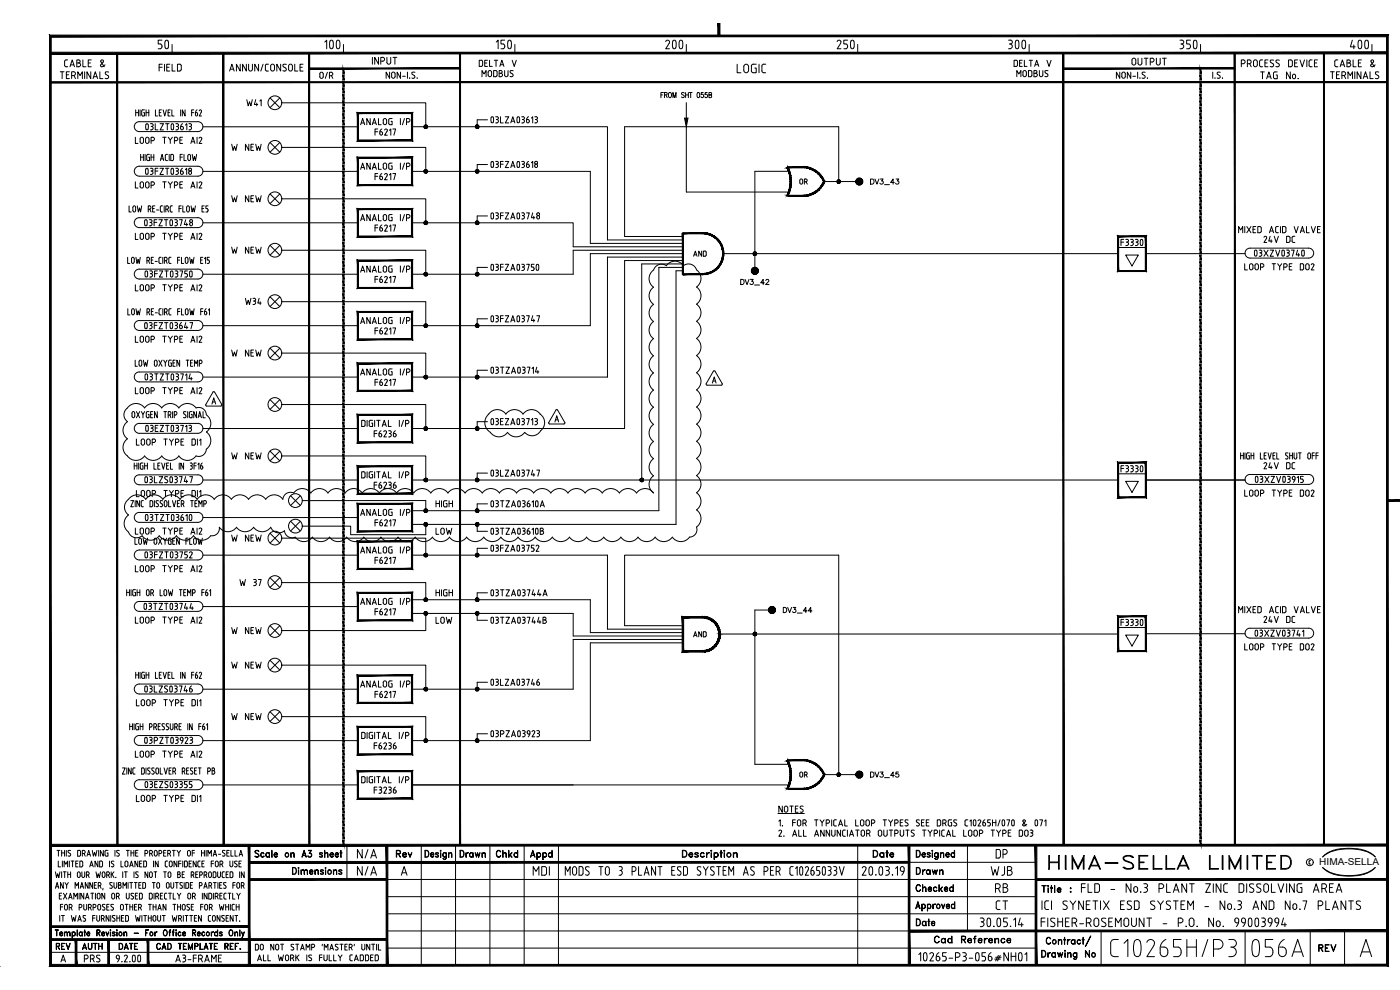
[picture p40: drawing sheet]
<svg xmlns="http://www.w3.org/2000/svg" width="420mm" height="297mm" viewBox="0 0 420 297" stroke-linecap="round" stroke-linejoin="round" font-family="sans-serif">
<defs><g id="words">
<g font-size="11.9">
<text x="42.3" y="18.3">50</text>
<text x="92.1" y="18.3">100</text>
<text x="145.3" y="18.3">150</text>
<text x="194.7" y="18.3">200</text>
<text x="248.4" y="18.3">250</text>
<text x="297.7" y="18.3">300</text>
<text x="351" y="18.3">350</text>
<text x="400.8" y="18.3">400</text>
</g>
<text font-size="7.9" x="314" y="262.1">HIMA-SELLA LIMITED</text>
<g font-size="6.2">
<text x="159.1" y="263.9">MDI</text>
<text x="296.7" y="263.9">WJB</text>
</g>
<g font-size="5.7">
<text x="220.5" y="22.9">LOGIC</text>
<text x="106.5" y="258.6">N/A</text>
<text x="106.5" y="263.9">N/A</text>
<text x="158.4" y="258.9">Appd</text>
<text x="298.1" y="258.6">DP</text>
<text x="297.7" y="268.8">RB</text>
<text x="323.5" y="268.8">FLD - No.3 PLANT ZINC DISSOLVING AREA</text>
<text x="298.1" y="274.1">CT</text>
<text x="311.9" y="274.1">ICI SYNETIX ESD SYSTEM - No.3 AND No.7 PLANTS</text>
</g>
<g font-size="5.3">
<text x="18.3" y="21.2">CABLE &amp;</text>
<text x="338.7" y="20.8">OUTPUT</text>
<text x="399.7" y="21.2">CABLE &amp;</text>
<text x="143.9" y="24.3">MODBUS</text>
<text x="304.4" y="24.3">MODBUS</text>
<text x="398.3" y="24.7">TERMINALS</text>
<text x="73" y="33.2">W41</text>
<text x="378.2" y="74.1">24V DC</text>
<text x="378.2" y="141.8">24V DC</text>
<text x="111.5" y="147.8">F6236</text>
<text x="71.3" y="177.1">W 37</text>
<text x="129.8" y="188.4">LOW</text>
<text x="378.2" y="188">24V DC</text>
<text x="68.8" y="217.3">W NEW</text>
<text x="111.5" y="226.1">F6236</text>
<text x="118.2" y="258.6">Rev</text>
<text x="137.2" y="258.6">Drawn</text>
<text x="148.2" y="258.6">Chkd</text>
<text x="261.1" y="258.6">Date</text>
<text x="274.1" y="263.5">Drawn</text>
<text x="274.1" y="268.8">Checked</text>
<text x="274.1" y="279">Date</text>
<text x="394.8" y="286.8">REV</text>
<text x="24.3" y="290">PRS</text>
<text x="51.9" y="290">A3-FRAME</text>
</g>
<g font-size="4.9">
<text x="142.9" y="21.2">DELTA V</text>
<text x="303.4" y="21.2">DELTA V</text>
<text x="95.2" y="24.7">O/R</text>
<text x="377.5" y="24.7">TAG No.</text>
<text x="68.8" y="46.2">W NEW</text>
<text x="260.4" y="56.8">DV3_43</text>
<text x="68.8" y="61.7">W NEW</text>
<text x="68.8" y="77.3">W NEW</text>
<text x="221.5" y="86.8">DV3_42</text>
<text x="72.7" y="92.4">W34</text>
<text x="68.8" y="107.9">W NEW</text>
<text x="68.8" y="139">W NEW</text>
<text x="129.8" y="161.6">LOW</text>
<text x="68.8" y="163.7">W NEW</text>
<text x="129.8" y="179.9">HIGH</text>
<text x="234.2" y="185.2">DV3_44</text>
<text x="68.8" y="191.2">W NEW</text>
<text x="372.5" y="196.1">LOOP TYPE DO2</text>
<text x="68.8" y="201.8">W NEW</text>
<text x="260.4" y="234.6">DV3_45</text>
<text x="236.4" y="252.2" transform="rotate(-90 236.4 252.2)">2.</text>
<text x="15.9" y="286.1">REV</text>
<text x="24" y="286.1">AUTH</text>
<text x="34.9" y="286.1">DATE</text>
<text x="279.4" y="284">Cad Reference</text>
</g>
<g font-size="4.4">
<text x="239.2" y="56.4">OR</text>
<text x="207.4" y="78">AND</text>
<text x="207.4" y="192.3">AND</text>
<text x="239.2" y="234.2">OR</text>
</g>
<text font-size="4" x="236" y="249.1" transform="rotate(-90 236 249.1)">1.</text>
<text font-size="2.9" x="395.9" y="259.6">HIMA-SELLA</text>
</g></defs>
<!-- layer: 00-DRG_FRAME -->
<g fill="none" stroke="#000" stroke-width=".3">
<path d="M72.1 19.3v2l-1.1-2v2M73.9 19.3v2l-1.1-2v2M74.6 19.3v1.5M75.8 19.3v1.5M77.6 19.3v2l-1.1-2v2M79 19.3l-.7 2M79.7 19.7v1.2M80.1 19.2l-.5 .5M80.1 19.3h.5M81.2 19.8a.58 .58 0 0 1 .6-.6 .58 .58 0 0 1 .6 .6v1M81.2 19.8v1M84.2 19.3v2l-1.1-2v2"/>
<path d="M85.9 19.4h-.9l-.1 .3 .2 .4M113.6 17.2v2.1l-1.1-2.1v2.1M114.3 18.4h.5a.57 .57 0 0 0 .6-.6 .57 .57 0 0 0-.5-.6h-.6v2.1M116.1 17.2v1.5M117.3 17.2v1.5a.58 .58 0 0 1-.6 .6 .58 .58 0 0 1-.6-.6M117.9 17.2h1.2M118.5 17.2v2.1M373.1 18a.58 .58 0 0 1 .6 .5 .58 .58 0 0 1-.6 .6h-.6M373.1 18h-.6v2M374.9 18a.58 .58 0 0 1 .6 .5 .58 .58 0 0 1-.6 .6h-.5M374.9 18h-.5v2M375.1 19.1l.4 .9"/>
<path d="M376.2 19.5v-1a.58 .58 0 0 1 .6-.5 .58 .58 0 0 1 .5 .5v1M378.5 18l-.4 .2-.1 1.4M378.5 18h.4M379.6 18.9h.7M380.5 18h-.9v2h.9M382 19.1l.2 .6-.4 .3M382.2 18.1l-.6-.1-.4 .2 .1 .4 .7 .5M383.9 18.1l-.6-.1-.4 .2 .1 .4 1 .8-.1 .4-.4 .2M387.9 19.6l-.1-1.4-1.1-.2v2M388.5 18.9h.7M389.4 18h-.9v2h.9M390.1 18l.7 2 .7-2"/>
<path d="M392.2 18v2M393.3 18l-.4 .4v1.4l.4 .2M393.3 18h.5M394.5 18.9h.7M395.4 18h-.9v2h.9M18.6 21.5v2.1M20.8 21.5h-.9v2.1h.9M22.1 21.5h-.6v2.1M22.2 22.7l.4 .9M23.3 23.6v-2.1l.7 1.2 .7-1.2v2.1M25.4 21.5v2.1M27.2 21.5v2.1l-1.1-2.1v2.1"/>
<path d="M27.9 23.6l.7-2.1 .7 2.1M30 21.5v2.1h.9M32.4 22.7a.58 .58 0 0 1 0 .8 .58 .58 0 0 1-.8 0M68.9 21.3l.7-2 .7 2M69.1 20.8h.9M74.6 20.7a.58 .58 0 0 0 .6 .6 .58 .58 0 0 0 .6-.6M79.6 20.8l.5 .5M80.1 21.3h.5M81.2 20.7a.58 .58 0 0 0 .6 .6 .58 .58 0 0 0 .6-.6M85.1 20.1l.6 .3a.57 .57 0 0 1 0 .8 .57 .57 0 0 1-.8 0M86.6 20.7a.58 .58 0 0 0 .6 .6 .58 .58 0 0 0 .6-.6M86.6 20.8v-1a.58 .58 0 0 1 .6-.6 .58 .58 0 0 1 .6 .6v1"/>
<path d="M116.9 21.6v1.9l-1-1.9v1.9M117.5 22.1a.53 .53 0 0 1 .6-.5 .53 .53 0 0 1 .5 .5v.9a.52 .52 0 0 1-.6 .5 .52 .52 0 0 1-.5-.5M117.5 22.1v.9M120.2 21.6v1.9l-1-1.9v1.9M120.8 22.9h.8M122.3 21.6v1.9M124.5 21.7l-.5-.1-.4 .3 .1 .3 .6 .5a.5 .5 0 0 1 .1 .7 .5 .5 0 0 1-.8 0M336.1 21.6v1.9l-1.1-1.9v1.9M336.7 21.9a.52 .52 0 0 1 .6-.3 .52 .52 0 0 1 .4 .5v.9a.52 .52 0 0 1-.5 .5 .52 .52 0 0 1-.5-.5zM339.4 21.6v1.9l-1.1-1.9v1.9M340 22.9h.8M341.4 21.6v1.9"/>
<path d="M343 22.4l.5 .3a.51 .51 0 0 1 0 .7 .51 .51 0 0 1-.8 0M364 21.6v1.9M365.5 22.4l.5 .3a.5 .5 0 0 1 0 .7 .5 .5 0 0 1-.7 0M393.3 20h.5M17.1 255.2h.9M17.5 258.3v1.8h.7M17.5 255.2v1.7M18.5 255.2v1.7M18.5 255.9h.9M18.7 258.3v1.8M19.4 255.2v1.7M19.9 255.2v1.7"/>
<path d="M20.8 258.3v1.8M21.2 255.2l-.5-.1-.3 .3 .1 .3 .5 .4a.46 .46 0 0 1 .1 .7 .46 .46 0 0 1-.7 0M21.3 258.3h.9M21.8 258.3v1.8M22.7 259.1h.6M23.4 258.3h-.7v1.8h.7M23.8 255.1l.4 .4-.1 1.2-.8 .2v-1.7h.5M24 258.3l.8 .2-.1 1.5-.7 .1zM24.7 256.1l.8-.2-.1-.7h-.7v1.7M25.2 256.1l.4 .8M26.1 256.9l.5-1.7 .6 1.7M26.3 256.4h.7"/>
<path d="M27.1 259.6h.7M27.7 255.2l.3 1.7 .4-1.2 .3 1.2 .4-1.7M29.4 258.3v1.8l-.9-1.8v1.8M29.6 255.2v1.7M29.9 258.3l.8 .2-.1 1.5-.7 .1zM31 255.2v1.7l-.9-1.7v1.7M31.9 255.1l-.4 .4 .2 1.3 .7 .1v-1h-.3M31.9 255.2h.5M32.9 258.3v1.8M33.4 260l.4 .1M33.6 259l.6 .6-.4 .5M34.2 258.4h-.7l.1 .6"/>
<path d="M34.5 255.2v1.7M35 256.8l.4 .1M35.8 255.2l-.5-.1-.3 .3 .1 .3 .7 .7-.3 .5M36.3 258.3v1.8h.7M37.9 255.2h.9M38.4 255.2v1.7M38.4 258.8a.43 .43 0 0 0-.3-.4 .43 .43 0 0 0-.5 .2l-.1 1a.44 .44 0 0 0 .4 .5 .44 .44 0 0 0 .5-.5M38.4 258.8v.8M39.1 259.6h.7M39.3 255.2v1.7M39.3 255.9h.9M40.2 255.2v1.7"/>
<path d="M40.7 255.9h.5M41.4 258.3v1.8l-.9-1.8v1.8M41.4 255.2h-.7v1.7h.7M41.9 259.1h.5M42.6 258.3h-.7v1.8h.7M43.1 258.3l.8 .2-.1 1.5-.7 .1zM43.5 256.1l.8-.2-.1-.7h-.7v1.7M44.9 256.1l.8-.2-.2-.7h-.6v1.7M45.4 256.1l.4 .8M46.1 258.3v1.8M46.5 255.2a.46 .46 0 0 1 .7 .4v.8a.44 .44 0 0 1-.5 .5 .44 .44 0 0 1-.4-.5zM47.5 258.3v1.8l-.9-1.8v1.8"/>
<path d="M47.7 256.1h.4M48.1 255.2l.5 .4-.5 .5M48.1 255.2h-.4v1.7M49.1 255.9h.5M49.8 255.2h-.7v1.7h.7M49.9 258.3l-.3 .2v1.2l.3 .4M49.9 258.3h.4M50.3 256.1h.5M50.7 255.2l.5 .4-.5 .5M50.8 255.2h-.5v1.7M50.9 256.1l.3 .8M51 258.4a.46 .46 0 0 1 .7 .4v.8a.44 .44 0 0 1-.5 .5 .44 .44 0 0 1-.4-.5z"/>
<path d="M51.7 255.2h.9M52.2 255.2v1.7M53.1 258.3v1.8l-.9-1.8v1.8M53.1 255.2l.6 .7v1M53.6 259.1h.7M54.2 255.2l-.5 .7M54.3 258.3h-.7v1.8M54.8 258.3v1.8M56.2 258.7l-.2-.3-.6-.1v1.8l.6-.1 .2-.3M56.2 258.7v1M56.7 259.1h.6M57.1 255.6a.43 .43 0 0 0-.3-.4 .43 .43 0 0 0-.5 .2v1a.44 .44 0 0 0 .4 .5 .44 .44 0 0 0 .4-.5"/>
<path d="M57.2 255.6v.8M57.4 258.3h-.7v1.8h.7M57.7 255.9h.7M58.4 255.2h-.7v1.7M58.9 258.3v1.8l-.9-1.8v1.8M60.1 258.3l-.6 .1-.1 .3v1.2l.7 .2M60.5 255.2v1.7M60.5 255.9h.8M60.6 259.1h.5M61.3 258.3h-.7v1.8h.7M61.3 255.2v1.7M61.9 255.2v1.7"/>
<path d="M62.4 256.9v-1.7l.5 .9 .5-.9v1.7M63.4 259.1h.7M64 256.9l.5-1.7 .5 1.7M64.1 258.3h-.7v1.8M64.2 256.4h.7M64.8 258.4a.46 .46 0 0 1 .7 .4v.8a.44 .44 0 0 1-.4 .5 .44 .44 0 0 1-.5-.5zM65.6 256.3h.7M66 259.3l.8-.2-.1-.7-.7-.1v1.8M66.5 259.3l.4 .8M66.8 256.8l.4 .1M67.5 255.2l-.4-.1-.3 .3v.3l.7 .7-.3 .5M68.1 255.9h.5"/>
<path d="M68.8 255.2h-.7v1.7h.7M69 258.3v1.3a.44 .44 0 0 0 .4 .5 .44 .44 0 0 0 .5-.5v-1.3M69.3 255.2v1.7h.7M70.4 260l.4 .1M70.5 255.2v1.7h.7M70.6 259l.6 .6-.4 .5M71.2 258.4h-.7l.1 .6M71.7 259.1h.5M71.8 256.9l.5-1.7 .5 1.7M71.9 256.4h.7M72.4 258.3h-.7v1.8h.7M76.7 255.2l.6-.1 .4 .3-.4-.2-.7 .2 .1 .4 .7 .4a.53 .53 0 0 1 .3 .6 .53 .53 0 0 1-.4 .4l-.8-.3 .4 .2 .7-.2v-.5l-1-.6z"/>
<path d="M78.5 255.9l.4-.1 .3 .4-.1-.2a.54 .54 0 0 0-.8 .5 .54 .54 0 0 0 .8 .5l.1-.1a.65 .65 0 0 1-1 0 .65 .65 0 0 1 .3-1zM80 255.9l.4-.1 .4 .3-.4-.2a.59 .59 0 0 0-.6 .6 .59 .59 0 0 0 .6 .6l.4-.2a.65 .65 0 0 1-1 0 .65 .65 0 0 1 .2-1zM80.8 255.8l.1 1.4zM81.6 255.1v2.1zM82.3 256.4h.9l-.1-.4a.54 .54 0 0 0-.8 .5 .54 .54 0 0 0 .8 .5l.1-.1a.59 .59 0 0 1-.8 0 .59 .59 0 0 1-.1-.8 .59 .59 0 0 1 .9-.1v.5h-.9M87.3 255.8l.1 1.4zM87.6 255.9h.6l.1 1.3-.2-1.2-.3-.1-.4 .3zM90.8 256.7h1M90.8 256.6h.9M91.3 255.1l.6 2.1-.6-1.8-.7 1.8zM92.5 256.9l.2 .2M92.9 255.9a.64 .64 0 0 1 .7 .5 .64 .64 0 0 1-.4 .8 .64 .64 0 0 1-.8-.4l.1 .2a.62 .62 0 0 0 1-.3"/>
<path d="M93.2 256l.3 .5-.3 .6M93.4 255.2l-.9-.1h1l-.6 .9M93.4 255.1l-.6 .9 .5 .1 .2 .3M95.9 257h.8M95.9 256.2l.9 .6-.3 .4-.6-.3 .1 .2M95.9 256h.8M96 255.9v.4M96.6 255.9l.2 .2-.3-.3-.6 .1v.2l.8 .6M96.6 256.6v.5M97.4 255.1l.1 2.1zM97.7 255.9h.6l.1 1.3-.1-1.2-.4-.1-.4 .3zM99.1 256.4h.9l-.1-.4a.54 .54 0 0 0-.8 .5 .54 .54 0 0 0 .8 .5l.2-.1a.6 .6 0 0 1-.9 .1 .6 .6 0 0 1-.1-.9 .6 .6 0 0 1 .9-.1l.1 .5h-1"/>
<path d="M100.6 256.4h.9l-.1-.4a.54 .54 0 0 0-.8 .5 .54 .54 0 0 0 .8 .5l.2-.1a.59 .59 0 0 1-.8 0 .59 .59 0 0 1-.1-.8 .59 .59 0 0 1 .8-.1l.1 .5h-1M102 255.8l.6 .1zM102.3 255.1l.1 2.1zM102.9 253.6h.3M104.1 253.6v10.3M126.4 253.6v36M127.6 255.1a1.05 1.05 0 0 1 1.1 1.1 1.05 1.05 0 0 1-1.1 1zM127.6 255.2a.94 .94 0 0 1 1.1 1 .94 .94 0 0 1-1.1 .9zM129.3 256.4h.8l-.1-.4a.54 .54 0 0 0-.7 .5 .54 .54 0 0 0 .7 .5l.2-.1a.59 .59 0 0 1-.8 0 .59 .59 0 0 1-.1-.8 .59 .59 0 0 1 .8-.1l.1 .5h-.9M130.8 257h.7M130.8 256.2l.8 .6-.3 .4-.6-.3 .2 .2M130.8 256h.7"/>
<path d="M130.9 255.9v.4M131.5 255.9l.1 .2-.3-.3-.5 .1-.1 .2 .8 .6M131.5 256.6v.5M132.2 255.1l.1 .3zM132.2 255.2h.1M132.2 255.8l.1 1.4zM133.1 255.9l.4-.1 .4 .3-.4-.2a.59 .59 0 0 0-.6 .6 .59 .59 0 0 0 .6 .6l.4-.2a.65 .65 0 0 1-1 0 .65 .65 0 0 1 .2-1zM133.9 255.8v1.8l-.6 .3-.4-.3 .5 .2 .4-.2zM134.6 255.8l.1 1.4zM135 255.9h.5l.1 1.3-.2-1.2-.3-.1-.4 .3zM136.7 253.6v36M147 253.6v36"/>
<path d="M157.3 253.6v36M167.6 253.6v36M204.8 255.1h.7a1.1 1.1 0 0 1 .7 1.1 1.1 1.1 0 0 1-.7 1h-.7zM204.9 255.2a.96 .96 0 0 1 1.2 1 .96 .96 0 0 1-1.2 .9zM206.8 256.4h1v-.2a.57 .57 0 0 0-.9-.1 .57 .57 0 0 0 .1 .9l.5 .1 .4-.2a.65 .65 0 0 1-1 .2 .65 .65 0 0 1 0-1 .65 .65 0 0 1 1 .1v.3h-1.1M208.6 257h.9M208.6 256.2l1 .6-.4 .4-.7-.3 .2 .2M208.6 256h.9M208.7 255.9v.4M209.4 255.9l.2 .2-.4-.3-.6 .1-.1 .2 1 .6M209.4 256.6v.5M210.5 255.9l.5-.1 .2 .4a.57 .57 0 0 0-.8-.1 .57 .57 0 0 0 .1 .9l.5 .1 .3-.2a.68 .68 0 0 1-1 .1 .68 .68 0 0 1 .2-1.1z"/>
<path d="M212 255.8l.1 1.4zM212.4 255.9l.5-.1-.8 .6zM213.4 255.1l.2 .1-.1 .2-.2-.1zM213.4 255.2h.1M213.4 255.8l.1 1.4zM214.3 255.8l.1 2.1zM214.6 255.9a.66 .66 0 0 1 .9 .2 .66 .66 0 0 1-.2 .9 .66 .66 0 0 1-.9-.1l.4 .2a.6 .6 0 0 0 .7-.6 .6 .6 0 0 0-.7-.6l-.4 .2zM216 255.8l.7 .1zM216.3 255.1l.2 2.1zM217.3 255.1l.2 .1-.1 .2-.2-.1zM217.3 255.2h.1M217.3 255.8l.1 1.4z"/>
<path d="M220.1 255.8l.1 1.4zM220.2 256.2l.5-.4 .4 .1 .2 1.3-.3-1.2-.3-.1zM257.4 253.6v36M272.8 258.7h38.1M275 255.1a1.05 1.05 0 0 1 1.2 1.1 1.05 1.05 0 0 1-1.2 1zM275.1 255.2a.94 .94 0 0 1 1 1 .94 .94 0 0 1-1 .9zM276.8 256.4h.8l-.1-.4a.54 .54 0 0 0-.7 .5 .54 .54 0 0 0 .7 .5l.2-.1a.59 .59 0 0 1-.8 0 .59 .59 0 0 1-.1-.8 .59 .59 0 0 1 .8-.1l.1 .5h-.9M278.3 257h.8M278.3 256.2l.9 .6-.4 .4-.6-.3 .2 .2M278.3 256h.8M278.4 255.9v.4M279 255.9l.2 .2-.4-.3-.5 .1-.1 .2 .9 .6"/>
<path d="M279 256.6v.5M279.8 255.1v.3zM279.8 255.2h.1M279.8 255.8v1.4zM280.7 255.9l.4-.1 .4 .3-.4-.2a.59 .59 0 0 0-.6 .6 .59 .59 0 0 0 .6 .6l.4-.2a.65 .65 0 0 1-1.1 0 .65 .65 0 0 1 .3-1zM281.5 255.8v1.8l-.6 .3-.4-.3 .4 .2 .5-.2zM282.2 255.8l.1 1.4zM282.6 255.9h.6l.1 1.3-.2-1.2-.4-.1-.4 .3zM283.9 256.4h.9l-.1-.4a.55 .55 0 0 0-.8 .5 .55 .55 0 0 0 .8 .5l.2-.1a.6 .6 0 0 1-.9 .1 .6 .6 0 0 1 0-.9 .6 .6 0 0 1 .8-.1l.1 .5h-1M285.6 255.9l.5-.1 .3 .3-.3-.2a.59 .59 0 0 0-.6 .6 .59 .59 0 0 0 .6 .6l.3-.2a.65 .65 0 0 1-1 0 .65 .65 0 0 1 .2-1zM286.4 255.1l.1 2.1zM290.3 253.6v25.7"/>
<path d="M393.3 258.2l-.4 .3v.7l.4 .1M400 255.4a17.6 17.6 0 0 1 9.7 0M400 255.4l-1.6 .6-1.5 1.1 2.3-1.6M400.2 255.1l-1 .4M402.4 254.7l-2.2 .4M402.4 254.7l2.5-.2 2.4 .2M407.3 254.7l3.2 .8M409.7 255.4l1.6 .6 1.4 1.1-2.2-1.6M16.5 279l1 .1zM16.6 261.6l.4 1.7 .3-1.1 .4 1.1 .3-1.7M16.6 266.5l.5-1.7 .6 1.7M16.8 266.1h.7"/>
<path d="M17 279.1l.1 1.7zM17.8 268.8h.5M17.9 274.7v1.7M18.1 272.1h.7M18.5 274.7h.8M18.5 261.6v1.7M18.5 268h-.7v1.8h.7M18.8 271.3h-.7v1.8M18.9 274.7v1.7M19 264.8v1.7l-.8-1.7v1.7M19 261.6h.8M19 268l1.1 1.8"/>
<path d="M19.2 260.1v-1.8l.6 1 .5-1v1.8M19.3 279.6l.1 1.2zM19.4 261.6v1.7M19.5 264.8l.5 .8v.9M19.6 271.4l.6 .2v1a.44 .44 0 0 1-.4 .5 .44 .44 0 0 1-.4-.5zM19.6 279.7h.5l.1 1.1-.1-1-.3-.1-.4 .3zM20.1 268l-1.1 1.8M20.3 261.6v1.7M20.3 262.3h.9M20.4 279.7h.6v1.1l-.1-1-.3-.1-.4 .3zM20.5 264.8l-.5 .8M20.6 269.8l.5-1.8 .6 1.8"/>
<path d="M20.8 269.3h.7M20.8 272.3h.4M21.2 261.6v1.7M21.2 272.3l.4-.2v-.5l-.8-.3v1.8M21.3 272.3l.4 .8M21.4 274.7l.4 1.7 .3-1.1 .4 1.1 .3-1.7M21.6 279.6l.1 1.8zM21.9 279.7a.54 .54 0 0 1 .7 .6 .54 .54 0 0 1-.9 .3l.3 .1a.53 .53 0 0 0 .5-.5 .53 .53 0 0 0-.5-.5l-.3 .2zM22.2 269.8v-1.8l.5 1 .5-1v1.8M22.5 266.5v-1.7l.6 1 .5-1v1.7M23.1 279l.1 1.8zM23.3 276.4l.6-1.7 .5 1.7"/>
<path d="M23.5 275.9h.7M23.7 268v1.8M23.7 272.3h.5M24 279.7l.3-.1 .3 .3-.3-.2a.53 .53 0 0 0-.5 .5 .53 .53 0 0 0 .5 .5l.3-.1a.58 .58 0 0 1-.9 0 .58 .58 0 0 1 .3-.9zM24 262.1v-.3a.39 .39 0 0 0-.4-.2 .39 .39 0 0 0-.3 .2v1.3a.39 .39 0 0 0 .3 .2 .39 .39 0 0 0 .4-.2v-.3M24.1 266.5l.5-1.7 .5 1.7M24.1 262.1v.7M24.2 272.3l.3-.2v-.5l-.8-.3v1.8M24.2 266.1h.7M24.6 261.6v1.5a.39 .39 0 0 0 .4 .2 .39 .39 0 0 0 .3-.2l.1-1.5M24.6 279.6l.1 1.2zM25.1 275.4l.4 .3a.45 .45 0 0 1 .1 .6 .45 .45 0 0 1-.7 0"/>
<path d="M25.1 268v1.8l-.8-1.8v1.8M25.1 271.3v1.3a.44 .44 0 0 0 .5 .5 .44 .44 0 0 0 .4-.5M25.2 279.6l.5 .1zM25.4 279l.1 1.8zM25.7 269.8l.5-1.8 .5 1.8M25.7 274.8h-.7l.1 .6M25.8 269.3h.7M25.9 262.6l.8-.3-.1-.7h-.7v1.7M26 271.3v1.3M26.4 264.8v1.7l-.8-1.7v1.7M26.4 262.6l.4 .7M26.5 272.3h.5"/>
<path d="M26.9 260.1l.6-1.8 .5 1.8M27 272.3l.4-.2v-.5l-.9-.3v1.8M27.1 272.3l.3 .8M27.2 268h.9M27.7 268v1.8M27.8 264.8v1.7l-.9-1.7v1.7M27.8 275.4h.7M27.9 272.3h.5M28.3 265.6h.5M28.4 272.3l.3-.2v-.5l-.8-.3v1.8M28.5 274.7h-.7v1.7M28.6 268v1.8"/>
<path d="M28.8 261.6l.3 1.7 .4-1.1 .3 1.1 .4-1.7M29 264.8h-.7v1.7h.7M29 274.7v1.2a.44 .44 0 0 0 .5 .5 .44 .44 0 0 0 .4-.5M29.1 279.9l.8-.1v-.6l-.8-.1v1.7v-1.8l.8 .1v.8l-.8 .1M29.4 268.1l.6 .1v1.1a.44 .44 0 0 1-.4 .4 .44 .44 0 0 1-.4-.4zM29.5 265.8h.4M29.5 280l.5 .8-.4-.8M29.6 271.4l.5 .2 .1 1a.44 .44 0 0 1-.4 .5 .44 .44 0 0 1-.5-.5zM29.9 264.8l.4 .5-.4 .5M29.9 264.8h-.4v1.7M29.9 274.7v1.2M30 265.8l.3 .7"/>
<path d="M30.4 275.6l.8-.2-.1-.6-.7-.1v1.7M30.9 261.6l.5 .2v1.3a.39 .39 0 0 1-.3 .2 .39 .39 0 0 1-.4-.2v-1zM30.9 272l.4 .3M30.9 266.5l-.1 .5M31 275.6l.3 .8M31.3 272.3a.45 .45 0 0 1 .1 .7 .45 .45 0 0 1-.7 0M31.4 268v1.8l-.8-1.8v1.8M31.5 271.4h-.7l.1 .6M31.8 279.6l.4 1.1 .5-1.1-.5 1.2zM32 262.6l.8-.3-.2-.7h-.6v1.7M32 272.1h.6M32.5 262.6l.4 .7"/>
<path d="M32.7 274.7v1.7l-.9-1.7v1.7M32.7 271.3h-.7v1.8h.7M32.9 266.4l.4 .1M33.1 279l.1 .2zM33.1 279.1h.1M33.1 279.6l.1 1.2zM33.2 274.7v1.7M33.4 261.6v1.7M33.4 272l.5 .3M33.6 262.3l.6 1M33.7 264.9l-.5-.1-.2 .2 .1 .5 .6 .5-.3 .5M33.8 279.8h.7"/>
<path d="M33.8 280l.7 .3v.3l-.3 .2-.5-.2M33.8 279.7v.3M33.9 272.3a.45 .45 0 0 1 0 .7 .45 .45 0 0 1-.6 0M34.1 271.4h-.7v.6M34.2 264.8l.1 1.5a.39 .39 0 0 0 .3 .2 .39 .39 0 0 0 .4-.2l.1-1.5M34.2 261.6l-.8 1M34.4 279.7l.1 .2-.3-.3-.5 .3 .8 .5M34.4 268.5a.43 .43 0 0 0-.3-.5 .43 .43 0 0 0-.5 .2l-.1 1.1a.44 .44 0 0 0 .5 .4 .44 .44 0 0 0 .4-.4M34.4 268.5v.8M34.5 274.8l-.4-.1-.3 .2v.3l.6 .5a.45 .45 0 0 1 0 .6 .45 .45 0 0 1-.7 0M34.8 263.3h.1M34.9 269l.8-.3-.1-.6-.7-.1v1.8"/>
<path d="M35.1 279v.2zM35.1 279.1h.1M35.1 279.6v1.2zM35.1 274.7v1.7M35.1 275.4h.8M35.5 269l.3 .8M35.6 265.6h.4M35.9 274.7v1.7M36 264.8l.3 .4-.3 .4 .4 .4-.4 .5M36 264.8h-.4v1.7h.4M36.5 275.4h.5M36.8 261.6v1.7"/>
<path d="M36.9 266.5v-1.7l.5 1 .5-1v1.7M37 271.8a.43 .43 0 0 0-.3-.4 .43 .43 0 0 0-.5 .2v1a.44 .44 0 0 0 .4 .5 .44 .44 0 0 0 .4-.5M37 271.8v.8M37.1 279.6l.1 1.2zM37.2 274.7h-.7v1.7h.7M37.3 261.6h.9M37.4 279.7h.6l.1 1.1-.2-1-.3-.1-.4 .3zM37.5 271.3h.9M37.7 274.7l.8 .2-.1 1.5h-.7zM37.8 261.6v1.7M37.9 268v1.3a.44 .44 0 0 0 .4 .4 .44 .44 0 0 0 .5-.4v-1.3M38 271.3v1.8"/>
<path d="M38.4 264.8v1.7M38.9 260.1l.5-1.8 .6 1.8M38.9 264.8h.9M39 271.3v1.8M39 272.1h.8M39.4 264.8v1.7M39.8 271.3v1.8M40.1 268.1l-.5-.1-.3 .2 .1 .4 .5 .4a.45 .45 0 0 1 .1 .6 .45 .45 0 0 1-.7 0M40.2 261.6v1.7M40.2 280h1.3zM40.3 264.8h.8M40.4 272.1h.5"/>
<path d="M40.6 268.8h.5M40.7 274.7l.3 1.7 .4-1.1 .3 1.1 .4-1.7M40.7 263.2l.4 .1M40.7 264.8v1.7M40.9 262.3l.6 .5-.4 .5M41.1 271.3h-.7v1.8h.7M41.3 268h-.7v1.8h.7M41.5 261.7h-.7l.1 .5M41.6 272.3h.4M41.7 265.6h.5M41.8 268l.9 .2-.2 1.5-.7 .1zM42 272.3l.4-.2v-.5l-.8-.3v1.8"/>
<path d="M42.1 272.3l.4 .8M42.3 264.8h-.6v1.7h.6M42.6 274.7v1.7M42.8 264.8l.8 .2-.1 1.5h-.7zM43.1 274.7h.9M43.6 274.7v1.7M43.7 279h.9l-.8 .1v1.7zM43.8 279.9h.4l-.4 .1M44.4 261.6v1.7l-.9-1.7v1.7M44.5 274.7v1.7M44.5 275.4h.9M44.6 271.3h.8"/>
<path d="M44.8 268l.8 .2-.1 1.5-.7 .1zM45 271.3v1.8M45.1 261.6l.5 .2v1.3a.39 .39 0 0 1-.3 .2 .39 .39 0 0 1-.4-.2v-1zM45.4 274.7v1.7M45.7 264.8h.9M45.9 275.2v.7a.44 .44 0 0 0 .4 .5 .44 .44 0 0 0 .5-.5v-.7M45.9 275.2a.44 .44 0 0 1 .4-.5 .44 .44 0 0 1 .5 .5M46 271.3v1.8M46 272.1h.8M46.1 264.8v1.7M46.2 268v1.8M46.2 261.6h.9"/>
<path d="M46.4 279.6l.1 1.2zM46.7 261.6v1.7M46.7 269l.8-.3-.1-.6-.7-.1v1.8M46.8 279.7l.3-.1-.6 .5zM46.8 271.3v1.8M47.3 264.9l.5 .1v1.3a.39 .39 0 0 1-.3 .2 .39 .39 0 0 1-.4-.2v-1zM47.3 269l.3 .8M47.3 274.7v1.2a.44 .44 0 0 0 .4 .5 .44 .44 0 0 0 .5-.5v-1.2M47.3 273.1l.6-1.8 .5 1.8M47.5 272.6h.7M48.1 268.8h.6M48.7 274.7h.9"/>
<path d="M48.8 268h-.7v1.8h.7M49.1 261.6h.8M49.1 274.7v1.7M49.3 279.1l.1-.1a.93 .93 0 0 1 .8 .9 .93 .93 0 0 1-.8 .9 1.18 1.18 0 0 1-.1-1.7zM49.3 279.2l.2-.1a.87 .87 0 0 1 .7 .8 .87 .87 0 0 1-.7 .8l-.4-.6zM49.5 261.6v1.7M49.8 271.3v1.8l-.9-1.8v1.8M49.9 260.1h.4M50.1 268l-.6 .1-.1 .3v1.2l.7 .2M50.1 264.9l.6 .1v1.3a.39 .39 0 0 1-.4 .2 .39 .39 0 0 1-.3-.2l-.1-1zM50.6 268h.9M50.7 279.6l.5 .1z"/>
<path d="M51 279.1l-.1 1.7v-1.5l.3-.3-.3 .2M51 268v1.8M51.3 262.1l-.1-.3a.39 .39 0 0 0-.3-.2 .39 .39 0 0 0-.4 .2v1.3a.39 .39 0 0 0 .4 .2 .39 .39 0 0 0 .3-.2l.1-.3M51.3 264.8v1.5a.39 .39 0 0 0 .4 .2 .39 .39 0 0 0 .4-.2v-1.5M51.3 262.1v.7M51.7 279.6l.5 .1zM51.7 274.7l.3 1.7 .4-1.1 .3 1.1 .4-1.7M51.9 271.3h.9M52 268v1.8h.7M52.1 279.1l-.2 1.7v-1.5l.4-.3-.3 .2M52.3 271.3v1.8M52.6 264.8h.9"/>
<path d="M52.8 279l.1 .2zM52.8 279.1h.1M52.8 279.6l.1 1.2zM53.1 264.8v1.7M53.2 268l.5 .8v1M53.3 271.3v1.8M53.3 272.1h.9M53.3 262.3h.4M53.6 275.6l.8-.2-.2-.6-.6-.1v1.7M53.6 279.7l.4-.1 .3 .4-.3-.3a.5 .5 0 0 0-.5 .6 .5 .5 0 0 0 .7 .4l.1-.1a.58 .58 0 0 1-.9 0 .58 .58 0 0 1 .2-.9zM53.7 262.3l.3-.1v-.4l-.7-.2v1.7h.4M53.7 262.3l.4 .5-.4 .5"/>
<path d="M54.1 275.6l.4 .8M54.2 271.3v1.8M54.3 268l-.6 .8M54.6 265.8a.44 .44 0 0 1 0 .6 .44 .44 0 0 1-.6 0M54.7 262.3h.5M54.7 264.9l-.4-.1-.3 .2 .1 .4 .5 .4M54.9 271.4a.46 .46 0 0 1 .7 .4v.8a.44 .44 0 0 1-.5 .5 .44 .44 0 0 1-.4-.5zM55 274.7v1.7M55.3 264.8v1.7M55.4 261.6h-.7v1.7h.7M55.5 274.7h.9M56 274.7v1.7"/>
<path d="M56.3 272l.4 .3M56.6 268.1a.46 .46 0 0 1 .6 .4v.8a.44 .44 0 0 1-.4 .4 .44 .44 0 0 1-.5-.4zM56.6 265.2l-.2-.4h-.6v1.7h.6l.2-.4M56.6 265.2v1M56.7 272.3a.45 .45 0 0 1 .1 .7 .45 .45 0 0 1-.7 0M56.9 271.4h-.7l.1 .6M56.9 274.7h.9M57.1 265.6h.5M57.4 274.7v1.7M57.4 262.6l.8-.3-.2-.7h-.6v1.7M57.4 272.1h.5M57.8 269l.8-.3-.2-.6-.6-.1v1.8"/>
<path d="M57.8 264.8h-.7v1.7h.7M57.8 279.9l.8-.1v-.6l-.8-.1v1.7v-1.8l.9 .2-.1 .7-.8 .1M57.9 262.6l.3 .7M58.1 271.3h-.7v1.8h.7M58.2 280l.5 .8-.4-.8M58.3 269l.3 .8M58.3 275.4h.6M58.7 262.3h.5M59 274.7h-.7v1.7h.7M59.4 261.6h-.7v1.7h.7M59.8 265.8l.8-.3-.1-.6-.7-.1v1.7M59.9 262.6l.8-.3-.2-.7h-.6v1.7"/>
<path d="M60.2 272.1h.7M60.4 274.7v1.7l-.8-1.7v1.7M60.7 268v1.8M60.8 279.7l.4-.1 .2 .4-.1-.2a.49 .49 0 0 0-.7 .4 .49 .49 0 0 0 .7 .5l.1-.1a.58 .58 0 0 1-.9 0 .58 .58 0 0 1 .3-.9zM60.9 271.3h-.7v1.8M61.2 266.5l.5-1.7 .5 1.7M61.3 262.6l.7-.3-.1-.7h-.6v1.7M61.3 266.1h.7M61.8 262.6l.3 .7M62.1 268v1.8l-.8-1.8v1.8M62.3 271.8a.43 .43 0 0 0-.3-.4 .43 .43 0 0 0-.5 .2l-.1 1a.44 .44 0 0 0 .5 .5 .44 .44 0 0 0 .4-.5M62.3 271.8v.8"/>
<path d="M62.7 268l.8 .2-.2 1.5-.6 .1zM62.7 265.8l.8-.3-.2-.6-.6-.1v1.7M62.8 261.6l.6 .2v1.3a.39 .39 0 0 1-.4 .2 .39 .39 0 0 1-.3-.2l-.1-1zM62.8 272.3h.5M63.2 265.8l.3 .7M63.2 274.7h-.5l-.2 .4 .1 1.1 .6 .2M63.3 272.3l.3-.2v-.5l-.8-.3v1.8M63.4 272.3l.3 .8M63.4 279.6l.1 1.2zM63.7 279.7l.4-.1-.6 .5zM63.8 275.2v.7a.44 .44 0 0 0 .4 .5 .44 .44 0 0 0 .4-.5v-.7M63.8 275.2a.44 .44 0 0 1 .4-.5 .44 .44 0 0 1 .4 .5"/>
<path d="M64.1 268v1.8M64.1 264.8h.8M64.5 264.8v1.7M64.6 269l.8-.3-.2-.6-.6-.1v1.8M64.6 279.7l.4-.1 .3 .3-.3-.2a.53 .53 0 0 0-.6 .5 .53 .53 0 0 0 .6 .5l.3-.1a.58 .58 0 0 1-1 0 .58 .58 0 0 1 .3-.9zM64.8 262l-.2-.4h-.6v1.7h.6l.2-.4M64.8 262v.9M65.1 269l.4 .8M65.3 279v1.8zM65.3 261.6l.1 1.5a.39 .39 0 0 0 .3 .2 .39 .39 0 0 0 .4-.2l.1-1.5M65.4 264.8v1.7M65.8 271.3l.4 1.8 .3-1.2 .4 1.2 .3-1.8"/>
<path d="M65.9 265.6h.5M65.9 280l.8 .5-.3 .3-.5-.2 .1 .1M65.9 279.8h.7M66 268.8h.5M66 279.7v.3M66 274.7v1.7l-.8-1.7v1.7M66.5 279.7l.2 .2-.3-.3-.5 .3 .7 .5M66.6 264.8h-.7v1.7h.7M66.7 262.9l.1 .4h.6M66.7 268h-.7v1.8h.7M66.7 262v.9M67.3 265.5l.4 .3a.44 .44 0 0 1 0 .6 .44 .44 0 0 1-.6 0"/>
<path d="M67.3 274.8l-.4-.1-.3 .2v.3l.5 .5a.45 .45 0 0 1 .1 .6 .45 .45 0 0 1-.6 0M67.4 261.6h-.6l-.1 .4M67.6 268l-.4 .4 .1 1.2 .3 .2M67.6 268h.3M67.6 269.8h.3M67.7 271.3v1.8M67.7 272.1h.9M67.8 264.9h-.6l.1 .6M67.9 262.3h.5M67.9 275.4h.5M68.4 268h.9M68.5 261.6h-.6v1.7h.6"/>
<path d="M68.6 274.7h-.7v1.7h.7M68.6 271.3v1.8M68.9 268v1.8M69 279.1l.2-.1a.94 .94 0 0 1 .7 .9 .94 .94 0 0 1-.7 .9 1.16 1.16 0 0 1-.2-1.7zM69 279.2l.2-.1a.87 .87 0 0 1 .7 .8 .87 .87 0 0 1-.7 .8l-.4-.6zM69.1 271.3v1.8M69.6 272.7l.2 .3 .6 .1M69.7 271.7v1M69.8 268v1.8h.7M69.9 262l-.2-.4h-.7v1.7h.7l.2-.4M69.9 262v.9M69.9 265.6h.7"/>
<path d="M70 274.7v1.7l-.9-1.7v1.7M70 271.3l-.4 .4M70 271.3h.4M70.4 279.6l.1 1.2zM70.5 274.7h.9M70.6 264.8h-.7v1.7M70.7 279.7h.6v1.1l-.1-1-.3-.1-.4 .3zM70.9 271.3v1.8M70.9 272.1h.9M70.9 274.7v1.7M71.1 268l.5 .8v1M71.8 271.3v1.8"/>
<path d="M71.9 265.3l-.1-.3a.39 .39 0 0 0-.3-.2 .39 .39 0 0 0-.4 .2v1.3a.39 .39 0 0 0 .4 .2 .39 .39 0 0 0 .3-.2l.1-.3M71.9 261.6v1.7M71.9 265.3v.8M71.9 279l.1 1.8zM72.1 268l-.5 .8M72.4 265.8l.8-.3-.1-.6-.7-.1v1.7M72.9 265.8l.4 .7M73.3 261.6v1.7l-.9-1.7v1.7M73.3 279.6l-.7 1.8zM87.8 260.3a1.04 1.04 0 0 1 1.2 1 1.04 1.04 0 0 1-1.2 1zM87.9 260.4a.94 .94 0 0 1 1 .9 .94 .94 0 0 1-1 .9zM89.6 260.3v.3z"/>
<path d="M89.6 260.4h.1M89.6 260.9v1.4zM90.3 260.9l.1 1.4zM90.7 261.1h.6l.1 1.2-.2-1.1-.4-.1-.4 .3zM91.6 261.1h.6l.1 1.2-.2-1.1-.3-.1-.4 .3zM93 261.5h.8l-.2-.4a.57 .57 0 0 0-.6 .6 .57 .57 0 0 0 .7 .4l.2-.1a.6 .6 0 0 1-.8 .1 .6 .6 0 0 1-.1-.8 .6 .6 0 0 1 .8-.1l.1 .4h-.9M94.5 260.9l.1 1.4zM94.8 261.1h.6l.1 1.2-.1-1.1-.4-.1-.4 .3zM96.2 262.1h.8M96.2 261.4l.9 .5-.4 .4-.5-.1-.1-.2 .2 .2M96.2 261.2h.8M96.3 261.1v.4"/>
<path d="M96.9 261.1l.2 .1-.4-.3-.6 .3 .9 .6M96.9 261.7v.5M97.7 260.3v.3zM97.7 260.4h.1M97.7 260.9v1.4zM100.1 260.9v1.4zM100.4 261.1h.6l.1 1.2-.2-1.1-.3-.1-.5 .3zM101.7 262.1h.8M101.7 261.4l.9 .5-.3 .4-.6-.1v-.2l.1 .2M101.7 261.2h.8M101.8 261.1v.4M102.4 261.1l.2 .1-.3-.3-.6 .3 .8 .6"/>
<path d="M102.4 261.7v.5M116.1 263.9h194.8M116.1 269h194.8M116.1 274.2h194.8M116.1 279.3h156.7M275 272.1h1M275.1 272h.8M275.5 270.6l.6 2-.6-1.7-.7 1.7zM276.6 271.3l.1 2zM276.9 271.3a.63 .63 0 0 1 .8 .6 .63 .63 0 0 1-.8 .6l-.2-.2 .4 .2a.59 .59 0 0 0 .6-.6 .59 .59 0 0 0-.6-.6l-.4 .3zM278.3 271.3l.1 2zM278.6 271.3a.61 .61 0 0 1 .8 .7 .61 .61 0 0 1-1 .3l.3 .2a.59 .59 0 0 0 .6-.6 .59 .59 0 0 0-.6-.6l-.3 .3z"/>
<path d="M280 271.3l.1 1.3zM280.3 271.3h.4l-.6 .6zM282.6 271.3l.5 1.1 .4-1.1-.4 1.3zM284.1 271.9h.8l-.1-.5a.53 .53 0 0 0-.8 .5 .53 .53 0 0 0 .8 .5l.2-.1a.59 .59 0 0 1-.8 .1 .59 .59 0 0 1-.1-.8 .59 .59 0 0 1 .8-.2l.1 .5h-.9M285.7 271.3h.4l.4 .3-.4-.3a.59 .59 0 0 0-.5 .6 .59 .59 0 0 0 .5 .6l.4-.2a.64 .64 0 0 1-1 0 .64 .64 0 0 1 .2-1zM286.5 270.6l.1 2zM312.7 265.7l1.2 .1zM313.2 265.8v1.9l.1-1.9M314.4 265.8l.2-.1 .1 .2zM314.5 265.8h.1M314.5 266.4l.1 1.3zM315.2 266.4l.7 .1z"/>
<path d="M315.5 265.7l.1 2zM316.5 265.7l.1 2zM317.4 267h.9l-.1-.4a.56 .56 0 0 0-.7 0 .56 .56 0 0 0 0 .8 .56 .56 0 0 0 .8-.1l.1 .1a.64 .64 0 0 1-.9 .2 .64 .64 0 0 1 0-1 .64 .64 0 0 1 .9 .1v.3h-1M321.2 267.5l.3 .1-.2 .1zM321.3 266.4l.2 .1-.1 .2zM321.3 266.5h.1M330.5 279.3v10.3M373.7 279.3v10.3M393.2 279.3v10.3M400 262.1a17.6 17.6 0 0 0 9.7 0M400 262l-1.6-.7-1.5-1 1.6 1.2 1.7 .8M403.5 279.3v10.3"/>
<path d="M409.7 262l1.6-.7 1.4-1a8.4 8.4 0 0 1-5.4 2.4h-4.9M.2 290.1h.1M15.1 285.7h59.7M18 280.1h.7l-.1-.3a.49 .49 0 0 0-.6 .4 .49 .49 0 0 0 .6 .5l.2-.1a.53 .53 0 0 1-.7 0 .53 .53 0 0 1-.1-.7 .53 .53 0 0 1 .7-.1l.1 .4h-.8M18.3 288.6l.7-2 .7 2M18.5 288h.9M26.1 280.1h.8l-.1-.3a.49 .49 0 0 0-.7 .4 .49 .49 0 0 0 .7 .5l.2-.1a.53 .53 0 0 1-.8 0 .53 .53 0 0 1 0-.7 .53 .53 0 0 1 .7-.1l.1 .4h-.9M30.6 280.1h.7l-.1-.3a.49 .49 0 0 0-.6 .4 .49 .49 0 0 0 .6 .5l.2-.1a.53 .53 0 0 1-.7 0 .53 .53 0 0 1-.1-.7 .53 .53 0 0 1 .7-.1l.1 .4h-.8M34.4 280.3v.4M35.8 287.5l-.5 1.1M38.1 287.4l-.8 1.2h.9M39.8 286.8v1.6"/>
<path d="M40.5 286.8l.1 .5a1.03 1.03 0 0 1-.3 1.3l-.5-.2M41.4 286.8v1.6l.5 .2a1.3 1.3 0 0 0 .2-1.8M47.3 283.1l.5-.1 .4 .4a.57 .57 0 0 0-.7-.3 .57 .57 0 0 0-.4 .6v.5a.56 .56 0 0 0 .2 .5 .56 .56 0 0 0 .6 0l.3-.3a.61 .61 0 0 1-.7 .5 .61 .61 0 0 1-.5-.7zM48.7 284.4h1M48.8 284.3h.8M49.2 283l.6 1.9-.6-1.6-.6 1.6zM50.3 283a.94 .94 0 0 1 1.2 .9 .94 .94 0 0 1-1.2 1zM50.4 283.1a.85 .85 0 0 1 1 .8 .85 .85 0 0 1-1 .9zM53.5 283l1 .1zM54 283.1v1.8l.1-1.8M54.8 280.1h.8l-.2-.4a.5 .5 0 0 0-.6 .6 .5 .5 0 0 0 .7 .4l.2-.1a.53 .53 0 0 1-.8 0 .53 .53 0 0 1 0-.7 .53 .53 0 0 1 .7-.1l.1 .4h-.9M55.1 284.8v-1.7l.9-.1h-1v1.9"/>
<path d="M55.1 283.9h.5l-.5 .1M56.5 283l.7 1.6 .6-1.6v1.9l-.1-1.5-.5 1.5-.6-1.5-.1 1.5zM58.5 283.9l.8-.1v-.6l-.8-.1-.1 1.8v-1.9l1 .2-.1 .7-.8 .1M59.3 280.1h.7l-.2-.4a.52 .52 0 0 0-.6 .7 .52 .52 0 0 0 .9 .2 .52 .52 0 0 1-.7 0 .52 .52 0 0 1-.1-.7 .52 .52 0 0 1 .7-.1l.1 .4h-.8M60 283l.1 1.8 .9 .1h-1zM61.8 283l.7 1.9-.7-1.6-.6 1.6zM62.8 283l1 .1zM63.3 283.1v1.8l.1-1.8M64.4 284.8v-1.7l.9-.1h-1v1.9M64.4 283.9h.5l-.5 .1M65.9 280.7h.7M66.5 280.3v.4"/>
<path d="M67.5 283.9l.8-.1v-.6l-.8-.1v1.8v-1.9l.9 .2-.1 .7-.8 .1M69.1 283.1l.9-.1h-.9v1.9h.9l-.9-.1M69.1 283.9h.5l-.5 .1M70.6 283h.9l-.8 .1v1.8zM70.7 283.9h.4l-.4 .1M72 284.7l.2 .1zM72.1 284.7h.1M72.9 280.7l-.4-1.1 .4 1.2M76.6 283.3l.9 .2 .1 1.1-.2 .4-.8 .1zM77.3 288.3l.6-1.8 .6 1.8M77.5 287.8h.8M78.3 283.4a.48 .48 0 0 1 .7 .4v.8a.46 .46 0 0 1-.4 .4 .46 .46 0 0 1-.5-.4z"/>
<path d="M79.1 286.5v1.8h.7M80.4 286.5v1.8h.8M82.2 283.3v1.8l-.9-1.8v1.8M82.9 283.4a.48 .48 0 0 1 .8 .4l-.1 .8a.46 .46 0 0 1-.4 .4 .46 .46 0 0 1-.5-.4zM83.5 286.5l.4 1.8 .4-1.2 .4 1.2 .4-1.8M84.2 283.3h.9M84.7 283.3v1.8M86.6 287a.48 .48 0 0 0-.5-.5 .48 .48 0 0 0-.4 .5v.8a.48 .48 0 0 0 .4 .5 .48 .48 0 0 0 .5-.5M86.6 287v.8M87.2 287.5h.5a.48 .48 0 0 0 .5-.5 .48 .48 0 0 0-.5-.5h-.5v1.8M87.5 284l.5 .3a.47 .47 0 0 1 0 .7 .47 .47 0 0 1-.7 0M87.8 287.5l.4 .8"/>
<path d="M88.2 283.4h-.8l.1 .6M88.7 283.3h1M88.8 286.5v1.8M89.1 287.2l.6 1.1M89.2 283.3v1.8M89.7 286.5l-.9 1M90.2 285.1l.6-1.8 .5 1.8M90.4 284.6h.7M91.9 285.1v-1.8l.5 1 .6-1v1.8M92.1 286.5v1.8M92.9 287.2l.4 .3a.47 .47 0 0 1 .1 .7 .47 .47 0 0 1-.7-.1M93.5 286.6h-.8l.1 .6"/>
<path d="M93.5 284.3h.5a.48 .48 0 0 0 .4-.5 .48 .48 0 0 0-.4-.5h-.5v1.8M95.9 287.3h.7M96.6 286.5h-.7v1.8M96.8 283.3l-.1 .5M97.2 286.5v1.3a.48 .48 0 0 0 .5 .5 .48 .48 0 0 0 .5-.5M97.3 285.1v-1.8l.6 1 .5-1v1.8M98.2 286.5v1.3M98.8 286.5v1.8h.7M99 285.1l.5-1.8 .6 1.8M99.2 284.6h.7M100.1 286.5v1.8h.8M101.4 283.4l-.4-.1-.4 .2 .1 .4 .6 .4a.47 .47 0 0 1 0 .7 .47 .47 0 0 1-.7 0"/>
<path d="M101.5 286.5l.6 .8v1M102 283.3h1M102.5 283.3v1.8M102.7 286.5l-.6 .8M103.5 284.1h.6M104.2 283.3h-.7v1.8h.7M104.8 284.3h.5a.48 .48 0 0 0 .4-.5 .48 .48 0 0 0-.4-.5h-.5v1.8M105 287.9l.2 .3 .6 .1M105 286.9v1M105.3 284.3l.4 .8M105.8 286.5l-.6 .1-.2 .3M106.4 288.3l.5-1.8 .6 1.8"/>
<path d="M106.4 283.3l-.1 .5M106.6 287.8h.7M108.1 286.5l.9 .2 .1 1.2-.2 .3-.8 .1zM108.6 283.3v1.3a.46 .46 0 0 0 .4 .4 .46 .46 0 0 0 .5-.4v-1.3M110.6 286.9l-.2-.3-.7-.1v1.8l.7-.1 .2-.3M110.6 286.9v1M111 283.3v1.8l-1-1.8v1.8M111.2 287.3h.6M111.5 283.3h1M112 286.5h-.8v1.8h.8M112 283.3v1.8M113 283.3v1.8"/>
<path d="M113.5 286.9l-.2-.3-.7-.1v1.8l.7-.1 .2-.3M113.6 283.3v1.8h.7M113.6 286.9v1M116.1 284.5h194.8M312.6 285.1a1.05 1.05 0 0 1 1.3 1.1 1.05 1.05 0 0 1-1.3 1zM312.7 285.2a.94 .94 0 0 1 1.1 1 .94 .94 0 0 1-1.1 .9zM314.3 281.3l.6-.1 .4 .5a.63 .63 0 0 0-.7-.4 .63 .63 0 0 0-.5 .7v.5a.63 .63 0 0 0 .3 .6 .63 .63 0 0 0 .6 0l.3-.3a.67 .67 0 0 1-.8 .5 .67 .67 0 0 1-.5-.8zM314.5 285.8l.1 1.4zM314.8 285.9l.5-.1-.7 .6zM315.7 286.1l.4-.3 .6 .3-.4-.2a.59 .59 0 0 0-.6 .6 .59 .59 0 0 0 .6 .6l.4-.2a.63 .63 0 0 1-.9 .1 .63 .63 0 0 1-.1-.9zM316.7 285.8l.1 1.4zM317.4 285.8l.4 1.1 .4-1.1 .3 1.1 .5-1.1-.5 1.4-.3-1.1-.4 1.1z"/>
<path d="M317.6 281.9l.1 1.4zM317.9 282h.7l.1 1.3-.2-1.2-.4-.1-.4 .3zM319.2 281.9l.6 .1zM319.4 281.2l.1 2.1zM319.5 285.2l.2-.1 .1 .2-.2 .1zM319.6 285.2h.1M319.6 285.8l.1 1.4zM320.3 281.9l.1 1.4zM320.4 285.8l.1 1.4zM320.5 282.2l.6-.3-.7 .6zM320.7 285.9h.7v1.3l-.1-1.2-.4-.1-.4 .3zM321.6 282.2l.3-.3 .6 .3-.3-.2a.58 .58 0 0 0-.6 .6 .58 .58 0 0 0 .6 .6l.3-.2a.63 .63 0 0 1-.9 .1 .63 .63 0 0 1 0-.9z"/>
<path d="M322.1 286.1l.4-.3 .6 .3-.3-.2a.59 .59 0 0 0-.7 .6 .59 .59 0 0 0 .7 .6l.3-.2a.63 .63 0 0 1-.9 .1 .63 .63 0 0 1-.1-.9zM322.5 281.9l.1 1.4zM323.1 285.8v1.8l-.6 .3-.4-.3 .5 .2 .4-.2zM323.5 282l.5-.1 .2 .4-.1-.2a.55 .55 0 0 0-.8 .5 .55 .55 0 0 0 .8 .5l.2-.1a.64 .64 0 0 1-1 0 .64 .64 0 0 1 .2-1zM324.7 281.9l.7 .1zM325 281.2l.1 2.1zM325.8 285.1l1.1 1.8 .1-1.8v2.1l-1.2-1.8v1.8zM327.3 280.8l-1.6 3.2z"/>
<circle cx="122.9" cy="23.4" r=".05"/>
<circle cx="125.2" cy="23.4" r=".05"/>
<circle cx="342.1" cy="23.4" r=".05"/>
<circle cx="344.3" cy="23.4" r=".05"/>
<circle cx="364.6" cy="23.4" r=".05"/>
<circle cx="366.9" cy="23.4" r=".05"/>
<circle cx="86.1" cy="256.5" r=".58"/>
<circle cx="86.1" cy="256.5" r=".65"/>
<circle cx="218.7" cy="256.5" r=".6"/>
<circle cx="218.7" cy="256.5" r=".68"/>
<circle cx="393.1" cy="258.7" r="1.03"/>
<circle cx="71.9" cy="276.4" r=".05"/>
<circle cx="98.9" cy="261.6" r=".57"/>
<circle cx="98.9" cy="261.6" r=".65"/>
<circle cx="281.6" cy="271.9" r=".65"/>
<circle cx="281.6" cy="271.9" r=".58"/>
<circle cx="36.1" cy="280.2" r=".58"/>
<circle cx="36.1" cy="280.2" r=".51"/>
<circle cx="36.6" cy="288.6" r=".05"/>
<circle cx="39" cy="288.6" r=".05"/>
<circle cx="45.4" cy="280.2" r=".58"/>
<circle cx="45.4" cy="280.2" r=".52"/>
<circle cx="62.4" cy="280.2" r=".51"/>
<circle cx="62.4" cy="280.2" r=".57"/>
<circle cx="316.4" cy="282.6" r=".57"/>
<circle cx="316.4" cy="282.5" r=".65"/>
<circle cx="328.2" cy="286.5" r=".57"/>
<circle cx="328.2" cy="286.5" r=".66"/>
</g>
<g fill="#000" stroke="#000" stroke-width=".3">
<path d="M15.1 15.7v.5l401.3-.5zM15.1 16.2l401.3-.5v.5z"/>
<path d="M35 15.9l.3 237.7v-237.7zM35 15.9l.3 237.7h-.3z"/>
<path d="M66.9 15.9l.3 237.7v-237.7zM66.9 15.9l.3 237.7h-.3z"/>
<path d="M92.6 15.9l.3 237.7v-237.7zM92.6 15.9l.3 237.7h-.3z"/>
<path d="M137.9 15.9l.3 237.7v-237.7zM137.9 15.9l.3 237.7h-.3z"/>
<path d="M319 15.9l.3 237.7v-237.7zM319 15.9l.3 237.7h-.3z"/>
<path d="M370.4 15.9l.3 237.7v-237.7zM370.4 15.9l.3 237.7h-.3z"/>
<path d="M397.2 15.9l.3 237.7v-237.7zM397.2 15.9l.3 237.7h-.3z"/>
<path d="M15.1 24.5v.3l401.3-.3zM15.1 24.8l401.3-.3v.3z"/>
<path d="M92.8 20.4v.3l45.3-.3zM92.8 20.7l45.3-.3v.3z"/>
<path d="M102.9 22.6l.3 1.3v-1.3zM102.9 22.6l.3 1.3h-.3z"/>
<path d="M102.9 24.5l.3 1.3v-1.3zM102.9 24.5l.3 1.3h-.3z"/>
<path d="M102.9 26.5l.3 1.3v-1.3zM102.9 26.5l.3 1.3h-.3z"/>
<path d="M102.9 28.4l.3 1.3v-1.3zM102.9 28.4l.3 1.3h-.3z"/>
<path d="M102.9 30.3l.3 1.3v-1.3zM102.9 30.3l.3 1.3h-.3z"/>
<path d="M102.9 32.2l.3 1.3v-1.3zM102.9 32.2l.3 1.3h-.3z"/>
<path d="M102.9 34.2l.3 1.3v-1.3zM102.9 34.2l.3 1.3h-.3z"/>
<path d="M102.9 36.1l.3 1.3v-1.3zM102.9 36.1l.3 1.3h-.3z"/>
<path d="M102.9 38l.3 1.3v-1.3zM102.9 38l.3 1.3h-.3z"/>
<path d="M102.9 40l.3 1.3v-1.3zM102.9 40l.3 1.3h-.3z"/>
<path d="M319.2 20.4v.3l51.4-.3zM319.2 20.7l51.4-.3v.3z"/>
<path d="M360.2 22.6l.2 1.3v-1.3zM360.2 22.6l.2 1.3h-.2z"/>
<path d="M360.2 24.5l.2 1.3v-1.3zM360.2 24.5l.2 1.3h-.2z"/>
<path d="M360.2 26.5l.2 1.3v-1.3zM360.2 26.5l.2 1.3h-.2z"/>
<path d="M360.2 28.4l.2 1.3v-1.3zM360.2 28.4l.2 1.3h-.2z"/>
<path d="M360.2 30.3l.2 1.3v-1.3zM360.2 30.3l.2 1.3h-.2z"/>
<path d="M360.2 32.2l.2 1.3v-1.3zM360.2 32.2l.2 1.3h-.2z"/>
<path d="M360.2 34.2l.2 1.3v-1.3zM360.2 34.2l.2 1.3h-.2z"/>
<path d="M360.2 36.1l.2 1.3v-1.3zM360.2 36.1l.2 1.3h-.2z"/>
<path d="M360.2 38l.2 1.3v-1.3zM360.2 38l.2 1.3h-.2z"/>
<path d="M360.2 40l.2 1.3v-1.3zM360.2 40l.2 1.3h-.2z"/>
<path d="M102.9 41.9l.3 1.3v-1.3zM102.9 41.9l.3 1.3h-.3z"/>
<path d="M102.9 43.8l.3 1.3v-1.3zM102.9 43.8l.3 1.3h-.3z"/>
<path d="M102.9 45.7l.3 1.3v-1.3zM102.9 45.7l.3 1.3h-.3z"/>
<path d="M102.9 47.7l.3 1.3v-1.3zM102.9 47.7l.3 1.3h-.3z"/>
<path d="M102.9 49.6l.3 1.3v-1.3zM102.9 49.6l.3 1.3h-.3z"/>
<path d="M102.9 51.5l.3 1.3v-1.3zM102.9 51.5l.3 1.3h-.3z"/>
<path d="M102.9 53.5l.3 1.3v-1.3zM102.9 53.5l.3 1.3h-.3z"/>
<path d="M102.9 55.4l.3 1.3v-1.3zM102.9 55.4l.3 1.3h-.3z"/>
<path d="M102.9 57.3l.3 1.3v-1.3zM102.9 57.3l.3 1.3h-.3z"/>
<path d="M102.9 59.3l.3 1.2v-1.2zM102.9 59.3l.3 1.2h-.3z"/>
<path d="M360.2 41.9l.2 1.3v-1.3zM360.2 41.9l.2 1.3h-.2z"/>
<path d="M360.2 43.8l.2 1.3v-1.3zM360.2 43.8l.2 1.3h-.2z"/>
<path d="M360.2 45.7l.2 1.3v-1.3zM360.2 45.7l.2 1.3h-.2z"/>
<path d="M360.2 47.7l.2 1.3v-1.3zM360.2 47.7l.2 1.3h-.2z"/>
<path d="M360.2 49.6l.2 1.3v-1.3zM360.2 49.6l.2 1.3h-.2z"/>
<path d="M360.2 51.5l.2 1.3v-1.3zM360.2 51.5l.2 1.3h-.2z"/>
<path d="M360.2 53.5l.2 1.3v-1.3zM360.2 53.5l.2 1.3h-.2z"/>
<path d="M360.2 55.4l.2 1.3v-1.3zM360.2 55.4l.2 1.3h-.2z"/>
<path d="M360.2 57.3l.2 1.3v-1.3zM360.2 57.3l.2 1.3h-.2z"/>
<path d="M360.2 59.3l.2 1.2v-1.2zM360.2 59.3l.2 1.2h-.2z"/>
<path d="M102.9 61.2l.3 1.3v-1.3zM102.9 61.2l.3 1.3h-.3z"/>
<path d="M102.9 63.1l.3 1.3v-1.3zM102.9 63.1l.3 1.3h-.3z"/>
<path d="M102.9 65.1l.3 1.2v-1.2zM102.9 65.1l.3 1.2h-.3z"/>
<path d="M102.9 67l.3 1.3v-1.3zM102.9 67l.3 1.3h-.3z"/>
<path d="M102.9 68.9l.3 1.3v-1.3zM102.9 68.9l.3 1.3h-.3z"/>
<path d="M102.9 70.8l.3 1.3v-1.3zM102.9 70.8l.3 1.3h-.3z"/>
<path d="M102.9 72.8l.3 1.2v-1.2zM102.9 72.8l.3 1.2h-.3z"/>
<path d="M102.9 74.7l.3 1.3v-1.3zM102.9 74.7l.3 1.3h-.3z"/>
<path d="M102.9 76.6l.3 1.3v-1.3zM102.9 76.6l.3 1.3h-.3z"/>
<path d="M102.9 78.6l.3 1.2v-1.2zM102.9 78.6l.3 1.2h-.3z"/>
<path d="M360.2 61.2l.2 1.3v-1.3zM360.2 61.2l.2 1.3h-.2z"/>
<path d="M360.2 63.1l.2 1.3v-1.3zM360.2 63.1l.2 1.3h-.2z"/>
<path d="M360.2 65.1l.2 1.2v-1.2zM360.2 65.1l.2 1.2h-.2z"/>
<path d="M360.2 67l.2 1.3v-1.3zM360.2 67l.2 1.3h-.2z"/>
<path d="M360.2 68.9l.2 1.3v-1.3zM360.2 68.9l.2 1.3h-.2z"/>
<path d="M360.2 70.8l.2 1.3v-1.3zM360.2 70.8l.2 1.3h-.2z"/>
<path d="M360.2 72.8l.2 1.2v-1.2zM360.2 72.8l.2 1.2h-.2z"/>
<path d="M360.2 74.7l.2 1.3v-1.3zM360.2 74.7l.2 1.3h-.2z"/>
<path d="M360.2 76.6l.2 1.3v-1.3zM360.2 76.6l.2 1.3h-.2z"/>
<path d="M360.2 78.6l.2 1.2v-1.2zM360.2 78.6l.2 1.2h-.2z"/>
<path d="M102.9 80.5l.3 1.3v-1.3zM102.9 80.5l.3 1.3h-.3z"/>
<path d="M102.9 82.4l.3 1.3v-1.3zM102.9 82.4l.3 1.3h-.3z"/>
<path d="M102.9 84.3l.3 1.3v-1.3zM102.9 84.3l.3 1.3h-.3z"/>
<path d="M102.9 86.3l.3 1.3v-1.3zM102.9 86.3l.3 1.3h-.3z"/>
<path d="M102.9 88.2l.3 1.3v-1.3zM102.9 88.2l.3 1.3h-.3z"/>
<path d="M102.9 90.1l.3 1.3v-1.3zM102.9 90.1l.3 1.3h-.3z"/>
<path d="M102.9 92.1l.3 1.3v-1.3zM102.9 92.1l.3 1.3h-.3z"/>
<path d="M102.9 94l.3 1.3v-1.3zM102.9 94l.3 1.3h-.3z"/>
<path d="M102.9 95.9l.3 1.3v-1.3zM102.9 95.9l.3 1.3h-.3z"/>
<path d="M102.9 97.8l.3 1.3v-1.3zM102.9 97.8l.3 1.3h-.3z"/>
<path d="M102.9 99.8l.3 1.3v-1.3zM102.9 99.8l.3 1.3h-.3z"/>
<path d="M360.2 80.5l.2 1.3v-1.3zM360.2 80.5l.2 1.3h-.2z"/>
<path d="M360.2 82.4l.2 1.3v-1.3zM360.2 82.4l.2 1.3h-.2z"/>
<path d="M360.2 84.3l.2 1.3v-1.3zM360.2 84.3l.2 1.3h-.2z"/>
<path d="M360.2 86.3l.2 1.3v-1.3zM360.2 86.3l.2 1.3h-.2z"/>
<path d="M360.2 88.2l.2 1.3v-1.3zM360.2 88.2l.2 1.3h-.2z"/>
<path d="M360.2 90.1l.2 1.3v-1.3zM360.2 90.1l.2 1.3h-.2z"/>
<path d="M360.2 92.1l.2 1.3v-1.3zM360.2 92.1l.2 1.3h-.2z"/>
<path d="M360.2 94l.2 1.3v-1.3zM360.2 94l.2 1.3h-.2z"/>
<path d="M360.2 95.9l.2 1.3v-1.3zM360.2 95.9l.2 1.3h-.2z"/>
<path d="M360.2 97.8l.2 1.3v-1.3zM360.2 97.8l.2 1.3h-.2z"/>
<path d="M360.2 99.8l.2 1.3v-1.3zM360.2 99.8l.2 1.3h-.2z"/>
<path d="M102.9 101.7l.3 1.3v-1.3zM102.9 101.7l.3 1.3h-.3z"/>
<path d="M102.9 103.6l.3 1.3v-1.3zM102.9 103.6l.3 1.3h-.3z"/>
<path d="M102.9 105.6l.3 1.3v-1.3zM102.9 105.6l.3 1.3h-.3z"/>
<path d="M102.9 107.5l.3 1.3v-1.3zM102.9 107.5l.3 1.3h-.3z"/>
<path d="M102.9 109.4l.3 1.3v-1.3zM102.9 109.4l.3 1.3h-.3z"/>
<path d="M102.9 111.3l.3 1.3v-1.3zM102.9 111.3l.3 1.3h-.3z"/>
<path d="M102.9 113.3l.3 1.3v-1.3zM102.9 113.3l.3 1.3h-.3z"/>
<path d="M102.9 115.2l.3 1.3v-1.3zM102.9 115.2l.3 1.3h-.3z"/>
<path d="M102.9 117.1l.3 1.3v-1.3zM102.9 117.1l.3 1.3h-.3z"/>
<path d="M102.9 119.1l.3 1.3v-1.3zM102.9 119.1l.3 1.3h-.3z"/>
<path d="M360.2 101.7l.2 1.3v-1.3zM360.2 101.7l.2 1.3h-.2z"/>
<path d="M360.2 103.6l.2 1.3v-1.3zM360.2 103.6l.2 1.3h-.2z"/>
<path d="M360.2 105.6l.2 1.3v-1.3zM360.2 105.6l.2 1.3h-.2z"/>
<path d="M360.2 107.5l.2 1.3v-1.3zM360.2 107.5l.2 1.3h-.2z"/>
<path d="M360.2 109.4l.2 1.3v-1.3zM360.2 109.4l.2 1.3h-.2z"/>
<path d="M360.2 111.3l.2 1.3v-1.3zM360.2 111.3l.2 1.3h-.2z"/>
<path d="M360.2 113.3l.2 1.3v-1.3zM360.2 113.3l.2 1.3h-.2z"/>
<path d="M360.2 115.2l.2 1.3v-1.3zM360.2 115.2l.2 1.3h-.2z"/>
<path d="M360.2 117.1l.2 1.3v-1.3zM360.2 117.1l.2 1.3h-.2z"/>
<path d="M360.2 119.1l.2 1.3v-1.3zM360.2 119.1l.2 1.3h-.2z"/>
<path d="M102.9 121l.3 1.3v-1.3zM102.9 121l.3 1.3h-.3z"/>
<path d="M102.9 122.9l.3 1.3v-1.3zM102.9 122.9l.3 1.3h-.3z"/>
<path d="M102.9 124.8l.3 1.3v-1.3zM102.9 124.8l.3 1.3h-.3z"/>
<path d="M102.9 126.8l.3 1.3v-1.3zM102.9 126.8l.3 1.3h-.3z"/>
<path d="M102.9 128.7l.3 1.3v-1.3zM102.9 128.7l.3 1.3h-.3z"/>
<path d="M102.9 130.6l.3 1.3v-1.3zM102.9 130.6l.3 1.3h-.3z"/>
<path d="M102.9 132.6l.3 1.3v-1.3zM102.9 132.6l.3 1.3h-.3z"/>
<path d="M102.9 134.5l.3 1.3v-1.3zM102.9 134.5l.3 1.3h-.3z"/>
<path d="M102.9 136.4l.3 1.3v-1.3zM102.9 136.4l.3 1.3h-.3z"/>
<path d="M102.9 138.4l.3 1.2v-1.2zM102.9 138.4l.3 1.2h-.3z"/>
<path d="M360.2 121l.2 1.3v-1.3zM360.2 121l.2 1.3h-.2z"/>
<path d="M360.2 122.9l.2 1.3v-1.3zM360.2 122.9l.2 1.3h-.2z"/>
<path d="M360.2 124.8l.2 1.3v-1.3zM360.2 124.8l.2 1.3h-.2z"/>
<path d="M360.2 126.8l.2 1.3v-1.3zM360.2 126.8l.2 1.3h-.2z"/>
<path d="M360.2 128.7l.2 1.3v-1.3zM360.2 128.7l.2 1.3h-.2z"/>
<path d="M360.2 130.6l.2 1.3v-1.3zM360.2 130.6l.2 1.3h-.2z"/>
<path d="M360.2 132.6l.2 1.3v-1.3zM360.2 132.6l.2 1.3h-.2z"/>
<path d="M360.2 134.5l.2 1.3v-1.3zM360.2 134.5l.2 1.3h-.2z"/>
<path d="M360.2 136.4l.2 1.3v-1.3zM360.2 136.4l.2 1.3h-.2z"/>
<path d="M360.2 138.4l.2 1.2v-1.2zM360.2 138.4l.2 1.2h-.2z"/>
<path d="M102.9 140.3l.3 1.3v-1.3zM102.9 140.3l.3 1.3h-.3z"/>
<path d="M102.9 142.2l.3 1.3v-1.3zM102.9 142.2l.3 1.3h-.3z"/>
<path d="M102.9 144.2l.3 1.2v-1.2zM102.9 144.2l.3 1.2h-.3z"/>
<path d="M102.9 146.1l.3 1.3v-1.3zM102.9 146.1l.3 1.3h-.3z"/>
<path d="M102.9 148l.3 1.3v-1.3zM102.9 148l.3 1.3h-.3z"/>
<path d="M102.9 149.9l.3 1.3v-1.3zM102.9 149.9l.3 1.3h-.3z"/>
<path d="M102.9 151.9l.3 1.2v-1.2zM102.9 151.9l.3 1.2h-.3z"/>
<path d="M102.9 153.8l.3 1.3v-1.3zM102.9 153.8l.3 1.3h-.3z"/>
<path d="M102.9 155.7l.3 1.3v-1.3zM102.9 155.7l.3 1.3h-.3z"/>
<path d="M102.9 157.7l.3 1.2v-1.2zM102.9 157.7l.3 1.2h-.3z"/>
<path d="M102.9 159.6l.3 1.3v-1.3zM102.9 159.6l.3 1.3h-.3z"/>
<path d="M360.2 140.3l.2 1.3v-1.3zM360.2 140.3l.2 1.3h-.2z"/>
<path d="M360.2 142.2l.2 1.3v-1.3zM360.2 142.2l.2 1.3h-.2z"/>
<path d="M360.2 144.2l.2 1.2v-1.2zM360.2 144.2l.2 1.2h-.2z"/>
<path d="M360.2 146.1l.2 1.3v-1.3zM360.2 146.1l.2 1.3h-.2z"/>
<path d="M360.2 148l.2 1.3v-1.3zM360.2 148l.2 1.3h-.2z"/>
<path d="M360.2 149.9l.2 1.3v-1.3zM360.2 149.9l.2 1.3h-.2z"/>
<path d="M360.2 151.9l.2 1.2v-1.2zM360.2 151.9l.2 1.2h-.2z"/>
<path d="M360.2 153.8l.2 1.3v-1.3zM360.2 153.8l.2 1.3h-.2z"/>
<path d="M360.2 155.7l.2 1.3v-1.3zM360.2 155.7l.2 1.3h-.2z"/>
<path d="M360.2 157.7l.2 1.2v-1.2zM360.2 157.7l.2 1.2h-.2z"/>
<path d="M360.2 159.6l.2 1.3v-1.3zM360.2 159.6l.2 1.3h-.2z"/>
<path d="M416.4 149.9v.5l3.8-.5zM416.4 150.4l3.8-.5v.5z"/>
<path d="M102.9 161.5l.3 1.3v-1.3zM102.9 161.5l.3 1.3h-.3z"/>
<path d="M102.9 163.4l.3 1.3v-1.3zM102.9 163.4l.3 1.3h-.3z"/>
<path d="M102.9 165.4l.3 1.3v-1.3zM102.9 165.4l.3 1.3h-.3z"/>
<path d="M102.9 167.3l.3 1.3v-1.3zM102.9 167.3l.3 1.3h-.3z"/>
<path d="M102.9 169.2l.3 1.3v-1.3zM102.9 169.2l.3 1.3h-.3z"/>
<path d="M102.9 171.2l.3 1.2v-1.2zM102.9 171.2l.3 1.2h-.3z"/>
<path d="M102.9 173.1l.3 1.3v-1.3zM102.9 173.1l.3 1.3h-.3z"/>
<path d="M102.9 175l.3 1.3v-1.3zM102.9 175l.3 1.3h-.3z"/>
<path d="M102.9 176.9l.3 1.3v-1.3zM102.9 176.9l.3 1.3h-.3z"/>
<path d="M102.9 178.9l.3 1.3v-1.3zM102.9 178.9l.3 1.3h-.3z"/>
<path d="M360.2 161.5l.2 1.3v-1.3zM360.2 161.5l.2 1.3h-.2z"/>
<path d="M360.2 163.4l.2 1.3v-1.3zM360.2 163.4l.2 1.3h-.2z"/>
<path d="M360.2 165.4l.2 1.3v-1.3zM360.2 165.4l.2 1.3h-.2z"/>
<path d="M360.2 167.3l.2 1.3v-1.3zM360.2 167.3l.2 1.3h-.2z"/>
<path d="M360.2 169.2l.2 1.3v-1.3zM360.2 169.2l.2 1.3h-.2z"/>
<path d="M360.2 171.2l.2 1.2v-1.2zM360.2 171.2l.2 1.2h-.2z"/>
<path d="M360.2 173.1l.2 1.3v-1.3zM360.2 173.1l.2 1.3h-.2z"/>
<path d="M360.2 175l.2 1.3v-1.3zM360.2 175l.2 1.3h-.2z"/>
<path d="M360.2 176.9l.2 1.3v-1.3zM360.2 176.9l.2 1.3h-.2z"/>
<path d="M360.2 178.9l.2 1.3v-1.3zM360.2 178.9l.2 1.3h-.2z"/>
<path d="M102.9 180.8l.3 1.3v-1.3zM102.9 180.8l.3 1.3h-.3z"/>
<path d="M102.9 182.7l.3 1.3v-1.3zM102.9 182.7l.3 1.3h-.3z"/>
<path d="M102.9 184.7l.3 1.2v-1.2zM102.9 184.7l.3 1.2h-.3z"/>
<path d="M102.9 186.6l.3 1.3v-1.3zM102.9 186.6l.3 1.3h-.3z"/>
<path d="M102.9 188.5l.3 1.3v-1.3zM102.9 188.5l.3 1.3h-.3z"/>
<path d="M102.9 190.4l.3 1.3v-1.3zM102.9 190.4l.3 1.3h-.3z"/>
<path d="M102.9 192.4l.3 1.3v-1.3zM102.9 192.4l.3 1.3h-.3z"/>
<path d="M102.9 194.3l.3 1.3v-1.3zM102.9 194.3l.3 1.3h-.3z"/>
<path d="M102.9 196.2l.3 1.3v-1.3zM102.9 196.2l.3 1.3h-.3z"/>
<path d="M102.9 198.2l.3 1.2v-1.2zM102.9 198.2l.3 1.2h-.3z"/>
<path d="M360.2 180.8l.2 1.3v-1.3zM360.2 180.8l.2 1.3h-.2z"/>
<path d="M360.2 182.7l.2 1.3v-1.3zM360.2 182.7l.2 1.3h-.2z"/>
<path d="M360.2 184.7l.2 1.2v-1.2zM360.2 184.7l.2 1.2h-.2z"/>
<path d="M360.2 186.6l.2 1.3v-1.3zM360.2 186.6l.2 1.3h-.2z"/>
<path d="M360.2 188.5l.2 1.3v-1.3zM360.2 188.5l.2 1.3h-.2z"/>
<path d="M360.2 190.4l.2 1.3v-1.3zM360.2 190.4l.2 1.3h-.2z"/>
<path d="M360.2 192.4l.2 1.3v-1.3zM360.2 192.4l.2 1.3h-.2z"/>
<path d="M360.2 194.3l.2 1.3v-1.3zM360.2 194.3l.2 1.3h-.2z"/>
<path d="M360.2 196.2l.2 1.3v-1.3zM360.2 196.2l.2 1.3h-.2z"/>
<path d="M360.2 198.2l.2 1.2v-1.2zM360.2 198.2l.2 1.2h-.2z"/>
<path d="M102.9 200.1l.3 1.3v-1.3zM102.9 200.1l.3 1.3h-.3z"/>
<path d="M102.9 202l.3 1.3v-1.3zM102.9 202l.3 1.3h-.3z"/>
<path d="M102.9 203.9l.3 1.3v-1.3zM102.9 203.9l.3 1.3h-.3z"/>
<path d="M102.9 205.9l.3 1.3v-1.3zM102.9 205.9l.3 1.3h-.3z"/>
<path d="M102.9 207.8l.3 1.3v-1.3zM102.9 207.8l.3 1.3h-.3z"/>
<path d="M102.9 209.7l.3 1.3v-1.3zM102.9 209.7l.3 1.3h-.3z"/>
<path d="M102.9 211.7l.3 1.2v-1.2zM102.9 211.7l.3 1.2h-.3z"/>
<path d="M102.9 213.6l.3 1.3v-1.3zM102.9 213.6l.3 1.3h-.3z"/>
<path d="M102.9 215.5l.3 1.3v-1.3zM102.9 215.5l.3 1.3h-.3z"/>
<path d="M102.9 217.5l.3 1.2v-1.2zM102.9 217.5l.3 1.2h-.3z"/>
<path d="M102.9 219.4l.3 1.3v-1.3zM102.9 219.4l.3 1.3h-.3z"/>
<path d="M360.2 200.1l.2 1.3v-1.3zM360.2 200.1l.2 1.3h-.2z"/>
<path d="M360.2 202l.2 1.3v-1.3zM360.2 202l.2 1.3h-.2z"/>
<path d="M360.2 203.9l.2 1.3v-1.3zM360.2 203.9l.2 1.3h-.2z"/>
<path d="M360.2 205.9l.2 1.3v-1.3zM360.2 205.9l.2 1.3h-.2z"/>
<path d="M360.2 207.8l.2 1.3v-1.3zM360.2 207.8l.2 1.3h-.2z"/>
<path d="M360.2 209.7l.2 1.3v-1.3zM360.2 209.7l.2 1.3h-.2z"/>
<path d="M360.2 211.7l.2 1.2v-1.2zM360.2 211.7l.2 1.2h-.2z"/>
<path d="M360.2 213.6l.2 1.3v-1.3zM360.2 213.6l.2 1.3h-.2z"/>
<path d="M360.2 215.5l.2 1.3v-1.3zM360.2 215.5l.2 1.3h-.2z"/>
<path d="M360.2 217.5l.2 1.2v-1.2zM360.2 217.5l.2 1.2h-.2z"/>
<path d="M360.2 219.4l.2 1.3v-1.3zM360.2 219.4l.2 1.3h-.2z"/>
<path d="M102.9 221.3l.3 1.3v-1.3zM102.9 221.3l.3 1.3h-.3z"/>
<path d="M102.9 223.2l.3 1.3v-1.3zM102.9 223.2l.3 1.3h-.3z"/>
<path d="M102.9 225.2l.3 1.2v-1.2zM102.9 225.2l.3 1.2h-.3z"/>
<path d="M102.9 227.1l.3 1.3v-1.3zM102.9 227.1l.3 1.3h-.3z"/>
<path d="M102.9 229l.3 1.3v-1.3zM102.9 229l.3 1.3h-.3z"/>
<path d="M102.9 231l.3 1.2v-1.2zM102.9 231l.3 1.2h-.3z"/>
<path d="M102.9 232.9l.3 1.3v-1.3zM102.9 232.9l.3 1.3h-.3z"/>
<path d="M102.9 234.8l.3 1.3v-1.3zM102.9 234.8l.3 1.3h-.3z"/>
<path d="M102.9 236.7l.3 1.3v-1.3zM102.9 236.7l.3 1.3h-.3z"/>
<path d="M102.9 238.7l.3 1.3v-1.3zM102.9 238.7l.3 1.3h-.3z"/>
<path d="M360.2 221.3l.2 1.3v-1.3zM360.2 221.3l.2 1.3h-.2z"/>
<path d="M360.2 223.2l.2 1.3v-1.3zM360.2 223.2l.2 1.3h-.2z"/>
<path d="M360.2 225.2l.2 1.2v-1.2zM360.2 225.2l.2 1.2h-.2z"/>
<path d="M360.2 227.1l.2 1.3v-1.3zM360.2 227.1l.2 1.3h-.2z"/>
<path d="M360.2 229l.2 1.3v-1.3zM360.2 229l.2 1.3h-.2z"/>
<path d="M360.2 231l.2 1.2v-1.2zM360.2 231l.2 1.2h-.2z"/>
<path d="M360.2 232.9l.2 1.3v-1.3zM360.2 232.9l.2 1.3h-.2z"/>
<path d="M360.2 234.8l.2 1.3v-1.3zM360.2 234.8l.2 1.3h-.2z"/>
<path d="M360.2 236.7l.2 1.3v-1.3zM360.2 236.7l.2 1.3h-.2z"/>
<path d="M360.2 238.7l.2 1.3v-1.3zM360.2 238.7l.2 1.3h-.2z"/>
<path d="M102.9 240.6l.3 1.3v-1.3zM102.9 240.6l.3 1.3h-.3z"/>
<path d="M102.9 242.5l.3 1.3v-1.3zM102.9 242.5l.3 1.3h-.3z"/>
<path d="M102.9 244.5l.3 1.3v-1.3zM102.9 244.5l.3 1.3h-.3z"/>
<path d="M102.9 246.4l.3 1.3v-1.3zM102.9 246.4l.3 1.3h-.3z"/>
<path d="M102.9 248.3l.3 1.3v-1.3zM102.9 248.3l.3 1.3h-.3z"/>
<path d="M102.9 250.2l.3 1.3v-1.3zM102.9 250.2l.3 1.3h-.3z"/>
<path d="M102.9 252.2l.3 1.4v-1.4zM102.9 252.2l.3 1.4h-.3z"/>
<path d="M74.8 259h198v-.5zM74.8 258.5h198l-198 .5z"/>
<path d="M272.6 253.6l.5 36v-36zM272.6 253.6l.5 36h-.5z"/>
<path d="M360.2 240.6l.2 1.3v-1.3zM360.2 240.6l.2 1.3h-.2z"/>
<path d="M360.2 242.5l.2 1.3v-1.3zM360.2 242.5l.2 1.3h-.2z"/>
<path d="M360.2 244.5l.2 1.3v-1.3zM360.2 244.5l.2 1.3h-.2z"/>
<path d="M360.2 246.4l.2 1.3v-1.3zM360.2 246.4l.2 1.3h-.2z"/>
<path d="M360.2 248.3l.2 1.3v-1.3zM360.2 248.3l.2 1.3h-.2z"/>
<path d="M360.2 250.2l.2 1.3v-1.3zM360.2 250.2l.2 1.3h-.2z"/>
<path d="M360.2 252.2l.2 1.4v-1.4zM360.2 252.2l.2 1.4h-.2z"/>
<path d="M15.1 253.9h401.3v-.6zM15.1 253.3h401.3l-401.3 .6z"/>
<path d="M15.1 277.8v.5l59.7-.5zM15.1 278.3l59.7-.5v.5z"/>
<path d="M74.8 264.1h41.3v-.5zM74.8 263.6h41.3l-41.3 .5z"/>
<path d="M272.8 279v.6l143.6-.6zM272.8 279.6l143.6-.6v.6z"/>
<path d="M310.9 264.1h105.5v-.5zM310.9 263.6h105.5l-105.5 .5z"/>
<path d="M15.1 281.6v.5l59.7-.5zM15.1 282.1l59.7-.5v.5z"/>
<path d="M15.4 289.4l-.5 .5 401.2-.5zM14.9 289.9l401.2-.5 .5 .5zM416.1 11v278.4l.5 .5zM416.1 11l.5-.5v279.4zM15.4 11h400.7l.5-.5zM14.9 10.5h401.7l-401.2 .5zM14.9 10.5l.5 278.9v-278.4zM14.9 10.5l.5 278.9-.5 .5z"/>
<path d="M22.6 281.9v7.7h.5zM22.6 281.9h.5v7.7z"/>
<path d="M32.3 281.9v7.7h.6zM32.3 281.9h.6v7.7z"/>
<path d="M44.2 281.9v7.7h.5zM44.2 281.9h.5v7.7z"/>
<path d="M74.5 253.6v36h.5zM74.5 253.6h.5v36z"/>
<path d="M115.9 253.6v36h.5zM115.9 253.6h.5v36z"/>
<path d="M74.8 282.1h41.3v-.5zM74.8 281.6h41.3l-41.3 .5z"/>
<path d="M310.7 253.6v36h.5zM310.7 253.6h.5v36z"/>
</g>
<!-- layer: 055-TEXT -->
<g fill="none" stroke="#000" stroke-width=".3">
<path d="M40.7 33v1.8M40.7 33.8h.9M41.6 33v1.8M42 33v1.8M43.1 33.8h.2v1l-.6-.1-.2-.3M43.3 33l-.7 .1-.1 1.3M43.8 33v1.8M43.8 33.8h.9M43.9 37.2l.2-.1a1.23 1.23 0 0 1 0 1.9l-.4-.6zM44.7 33v1.8M45.1 37.1l.8 .2v.4l-.3 .2M45.4 37.9h.1"/>
<path d="M45.5 37.9a.56 .56 0 0 1 .5 .7 .56 .56 0 0 1-.9 .4M46.6 37.1v1.9h.8M46.7 33v1.8h.6M47.8 33.8h.5M48 37.1h1.1l-1.1 1.9h1.1M48.5 33h-.7v1.8h.7M49 33l.4 1.8 .5-1.8M49.7 37.1h1M50.2 37.1v1.9M50.4 33.8h.5M51.1 33h-.7v1.8h.7M51.5 37.2l.2-.1a1.23 1.23 0 0 1 0 1.9 1.35 1.35 0 0 1-.2-1.8z"/>
<path d="M51.6 33v1.8h.6M52.8 37.1l.7 .2v.4l-.3 .2M52.8 39h.3M53 37.9h.1M53.1 37.9a.52 .52 0 0 1 .5 .5 .52 .52 0 0 1-.5 .6M54.2 33v1.8M54.3 37.9a.53 .53 0 0 1 .7 .4 .53 .53 0 0 1-.4 .7l-.3-.3-.1-.6M54.8 37.1l-.4 .4-.2 .6M55.5 33v1.8l-.8-1.8v1.8M55.6 37.5l.5-.4v1.9M56.7 37.1l.7 .2v.4l-.3 .2M56.9 37.9h.1"/>
<path d="M57 37.9a.56 .56 0 0 1 .5 .7 .56 .56 0 0 1-.8 .4M57.5 33.8h.7M58.2 33h-.7v1.8M58.7 34.4l.3 .4 .3-.4M58.7 33.8h.4l.2 .6M59.1 33l-.3 .4-.1 1M59.8 33.3l.3-.4 .4 .4-.7 1.5h.7M108.2 37.4l.6-1.8 .7 1.8M108.4 36.9h.9M111.1 35.6v1.8l-1-1.8v1.8M111.7 37.4l.6-1.8 .7 1.8M111.9 36.9h.9"/>
<path d="M112.5 39.5h.9M113.4 38.7h-.9v1.9M113.6 35.6v1.8h.8M114.1 39.5a.53 .53 0 0 1 .7 .4 .53 .53 0 0 1-.4 .6l-.4-.2v-.6M114.6 38.7l-.5 .4-.1 .6M115.1 35.8a.52 .52 0 0 1 .6-.2 .52 .52 0 0 1 .3 .5v.8a.52 .52 0 0 1-.5 .5 .52 .52 0 0 1-.5-.5zM115.4 39a.43 .43 0 0 1 .6-.2 .43 .43 0 0 1 .1 .6l-.7 1.2h.8M116.9 39.1l.4-.4v1.9M117.7 35.6l-1 .2v1.2l.2 .4h.8v-1h-.3M117.9 38.7h.8l-.5 1.9M120.2 35.6v1.8M121.4 35.6l-.6 1.8"/>
<path d="M122 36.6h.5a.52 .52 0 0 0 .5-.5 .52 .52 0 0 0-.5-.5h-.5v1.8M147.6 35.1l.1-.1a1.23 1.23 0 0 1 0 1.9l-.4-.6zM148.8 35l.7 .2v.4l-.3 .2M149 35.9a.55 .55 0 0 1 .6 .6 .55 .55 0 0 1-.8 .4M150.2 35v1.9h.8M151.6 35h1.1l-1.1 1.9h1.1M153.3 36.9l.6-1.9 .6 1.9M153.5 36.4h.8M155.4 35.1l.1-.1a1.23 1.23 0 0 1 0 1.9l-.3-.6zM156.6 35l.7 .2v.4l-.3 .2M156.8 35.9a.54 .54 0 0 1 .6 .6 .54 .54 0 0 1-.8 .4M158.1 35.9h.3"/>
<path d="M158.4 35.8a.48 .48 0 0 1 .5 .4 .48 .48 0 0 1-.3 .6 .48 .48 0 0 1-.6-.3v-.4M158.6 35l-.4 .4-.2 .6M159.5 35.4l.4-.4v1.9M160.5 35l.8 .2v.4l-.4 .2M160.7 35.9a.55 .55 0 0 1 .6 .6 .55 .55 0 0 1-.8 .4M198.4 28.5h.4M199.1 27.8h-.7v1.5M199.4 28.5l.7-.1v-.6h-.7v1.5M199.8 28.5l.4 .8M200.8 27.8h.1a.79 .79 0 0 1 .6 .7 .79 .79 0 0 1-.6 .8 1.06 1.06 0 0 1-.1-1.5zM202 29.3v-1.5l.4 1.5 .5-1.5v1.5M205.4 28l-.3-.2-.6 .2 .1 .3 .6 .3a.42 .42 0 0 1 0 .7 .42 .42 0 0 1-.7-.2"/>
<path d="M205.8 28.5h.8M205.8 27.8v1.5M206.6 27.8v1.5M206.9 27.8h.8M207.3 27.8v1.5M209.4 27.8h.1a.87 .87 0 0 1 0 1.5l-.3-.7zM211.1 27.8h-.6l-.1 .6a.46 .46 0 0 1 .7 0 .46 .46 0 0 1-.1 .7 .46 .46 0 0 1-.6-.1M212.2 27.8h-.6v.6a.46 .46 0 0 1 .6 0 .46 .46 0 0 1 0 .7 .46 .46 0 0 1-.7-.1M212.8 28.5l.7-.1v-.6h-.7v1.5l.7-.1v-.6l-.2-.1M40.6 41.2v1.8h.8M40.6 54.6v1.8h.8M42 41.7a.52 .52 0 0 1 .6-.5 .52 .52 0 0 1 .5 .5v.8a.52 .52 0 0 1-.5 .5 .52 .52 0 0 1-.6-.5"/>
<path d="M42 55.1a.52 .52 0 0 1 .6-.5 .52 .52 0 0 1 .5 .5v.8a.52 .52 0 0 1-.5 .5 .52 .52 0 0 1-.6-.5M42.1 41.7v.8M42.1 55.1v.8M42.2 46.3v1.9M42.2 47.1h.8M43 46.3v1.9M43.5 46.3v1.9M43.8 41.4a.52 .52 0 0 1 .5-.2 .52 .52 0 0 1 .4 .5v.8a.52 .52 0 0 1-.5 .5 .52 .52 0 0 1-.5-.5zM43.8 54.8a.52 .52 0 0 1 .5-.2 .52 .52 0 0 1 .4 .5v.8a.52 .52 0 0 1-.5 .5 .52 .52 0 0 1-.5-.5zM43.9 50.5h.2a1.23 1.23 0 0 1 0 1.8l-.4-.5zM44.9 46.3l-.7 .1-.2 .3 .1 1.3 .8 .2v-1.1h-.3M45.1 50.5l.8 .2v.4l-.4 .2"/>
<path d="M45.1 52.4h.3M45.3 51.3h.1a.52 .52 0 0 1 .5 .5 .52 .52 0 0 1-.5 .5M45.3 46.3v1.9M45.3 42.2h.5a.52 .52 0 0 0 .6-.5 .52 .52 0 0 0-.6-.5h-.5v1.8M45.3 55.6h.5a.52 .52 0 0 0 .6-.5 .52 .52 0 0 0-.6-.5h-.5v1.8M45.3 47.1h.9M46.2 46.3v1.9M46.6 51.3h.8M47.4 50.5h-.8v1.9M48 50.5h1l-1 1.9h1M48.1 48.2l.5-1.9 .5 1.9M48.3 47.7h.7"/>
<path d="M48.8 41.2h1.1M48.8 54.6h1.1M49.4 41.2v1.8M49.4 54.6v1.8M49.7 50.5h1M50.2 50.5v1.9M50.3 46.3l-.5 .1-.2 .3 .1 1.3 .6 .2M50.5 41.2l.6 .8v1M50.5 54.6l.6 .8v1M50.8 46.3v1.9M51.3 46.3l.6 .1 .2 .3-.1 1.3-.3 .2h-.4zM51.5 50.5h.2a1.23 1.23 0 0 1 0 1.8l-.4-.5z"/>
<path d="M51.7 41.2l-.6 .8M51.7 54.6l-.6 .8M52.3 42.2h.5a.52 .52 0 0 0 .6-.5 .52 .52 0 0 0-.5-.5h-.6v1.8M52.3 55.6h.5a.52 .52 0 0 0 .6-.5 .52 .52 0 0 0-.5-.5h-.6v1.8M52.7 50.5l.8 .2v.4l-.4 .2M52.7 52.4h.3M52.9 51.3h.1a.52 .52 0 0 1 .6 .5 .52 .52 0 0 1-.6 .5M54 42h.6M54 55.4h.6M54.1 47.1h.6M54.3 51.3h.3M54.7 46.3h-.6v1.9"/>
<path d="M54.8 50.5a1.1 1.1 0 0 0-.2 1.8l.3-.2 .1-.4-.4-.4M54.8 41.2h-.8v1.8h.8M54.8 54.6h-.8v1.8h.8M55.2 46.3v1.9h.7M55.6 50.9l.4-.4v1.9M56.6 46.4h.4l.2 .4-.1 1.1-.3 .3-.4-.5zM57.3 43l.6-1.8 .6 1.8M57.3 56.4l.6-1.8 .6 1.8M57.5 42.5h.8M57.5 55.9h.8M57.7 46.3l.3 1.9 .4-1.2 .3 1.2 .3-1.9M59.1 41.2v1.8"/>
<path d="M59.1 54.6v1.8M59.7 41.5a.43 .43 0 0 1 .7-.3 .43 .43 0 0 1 .1 .7l-.7 1.1h.8M59.7 54.9a.43 .43 0 0 1 .7-.3 .43 .43 0 0 1 .1 .7l-.7 1.1h.8M108.2 50.8l.6-1.9 .7 1.9M108.4 50.3h.9M111.1 48.9v1.9l-1-1.9v1.9M111.7 50.8l.6-1.9 .7 1.9M111.9 50.3h.9M112.5 52.9h.9M113.4 52.1h-.9v1.8M113.6 48.9v1.9h.8M114.6 52.1a1.1 1.1 0 0 0-.2 1.8 .53 .53 0 0 0 .4-.7 .53 .53 0 0 0-.7-.3"/>
<path d="M115.1 49.2a.52 .52 0 0 1 .6-.3 .52 .52 0 0 1 .3 .6v.8a.52 .52 0 0 1-.5 .5 .52 .52 0 0 1-.5-.5zM115.4 52.4a.43 .43 0 0 1 .7-.3 .43 .43 0 0 1 0 .7l-.7 1.1h.8M116.9 52.5l.4-.4v1.8M117.4 49.8h.3v1l-.8-.1-.3-.3M117.7 48.9l-1 .2v1.3M117.9 52.1h.8l-.5 1.8M120.2 48.9v1.9M121.4 48.9l-.6 1.9M122 50h.5a.51 .51 0 0 0 .5-.5 .51 .51 0 0 0-.5-.6h-.5v1.9M147.6 48.5l.1-.1a1.21 1.21 0 0 1 0 1.9l-.4-.6zM148.8 48.4h.4M149 49.3h.1"/>
<path d="M149.1 49.2a.55 .55 0 0 1 .5 .8 .55 .55 0 0 1-.8 .3M149.2 48.4l.4 .4-.4 .4M150.2 49.3h.8M151 48.4h-.8v1.9M151.6 48.4h1.1l-1.1 1.9h1.1M153.3 50.3l.6-1.9 .6 1.9M153.5 49.8h.8M155.4 48.5l.1-.1a1.21 1.21 0 0 1 0 1.9l-.3-.6zM156.6 48.4h.4M156.8 49.3h.1M156.9 49.2a.55 .55 0 0 1 .5 .7 .55 .55 0 0 1-.8 .4M157 48.4l.4 .4-.4 .4"/>
<path d="M158.1 49.3h.3M158.6 48.4a1.1 1.1 0 0 0-.2 1.9l.4-.2 .1-.4-.5-.5M159.5 48.8l.4-.4v1.9M160.5 48.7l.3 .5M160.8 48.4l-.3 .3M160.8 49.3h.2M160.8 48.4h.2M161 48.4l.3 .3M161.3 48.7l-.3 .5M38.3 77.2v1.8h.7M38.7 61.8v1.8h.7M39.7 77.3h.4l.2 .4-.1 1.1-.3 .2-.4-.5z"/>
<path d="M40.1 61.8h.4l.2 .5-.1 1.1-.3 .2-.4-.5zM40.6 70v1.8h.8M40.8 77.2l.3 1.8 .3-1.2 .4 1.2 .3-1.8M41.2 61.8l.3 1.8 .4-1.2 .3 1.2 .3-1.8M42 70.5a.52 .52 0 0 1 .6-.5 .52 .52 0 0 1 .5 .5v.8a.52 .52 0 0 1-.5 .5 .52 .52 0 0 1-.6-.5M42.1 70.5v.8M43.5 66.1v1.4M43.5 66.1l.3-.2a1.23 1.23 0 0 1 0 1.8l-.3-.2M43.8 70.2a.52 .52 0 0 1 .5-.2 .52 .52 0 0 1 .4 .5v.8a.52 .52 0 0 1-.5 .5 .52 .52 0 0 1-.5-.5zM44.1 78.2l.7-.2-.1-.7-.6-.1v1.8M44.5 62.8l.7-.3-.1-.7h-.6v1.8M44.6 78.2l.3 .8"/>
<path d="M44.8 65.9h.4M45 62.8l.3 .8M45 66.7a.56 .56 0 0 1 .6 .7 .56 .56 0 0 1-.8 .4M45.2 65.9l.4 .4-.4 .4M45.3 71h.5a.52 .52 0 0 0 .6-.5 .52 .52 0 0 0-.6-.5h-.5v1.8M45.4 78h.5M45.8 62.6h.5M46.1 77.2h-.7v1.8h.7M46.2 66.7h.9M46.5 61.8h-.7v1.8h.7M46.5 78.4h.7M47 63h.6"/>
<path d="M47.1 65.9h-.9v1.9M47.7 65.9h1l-1 1.9h1M48.4 77.2l-.7 .2v1.2l.2 .4h.5M48.8 61.8h-.5l-.2 .4 .1 1.2 .6 .2M48.8 70h1.1M48.9 77.2v1.8M49.3 61.8v1.8M49.3 78.2l.8-.2-.1-.7-.7-.1v1.8M49.3 65.9h1.1M49.4 70v1.8M49.8 62.8h.4M49.8 65.9v1.9"/>
<path d="M49.8 78.2l.4 .8M50.2 61.8l.4 .5-.4 .5M50.2 61.8h-.4v1.8M50.2 62.8l.4 .8M50.5 70l.6 .8v1M51 77.2l-.3 .2v1.2l.3 .4M51 79h.3M51 77.2h.3M51.2 66l.2-.1a1.23 1.23 0 0 1 0 1.8l-.4-.5zM51.7 61.8h-.5l-.1 .4v1.2l.6 .2M51.7 70l-.6 .8M52.3 71h.5a.52 .52 0 0 0 .6-.5 .52 .52 0 0 0-.5-.5h-.6v1.8"/>
<path d="M52.4 65.9h.4M52.6 66.7a.56 .56 0 0 1 .6 .7 .56 .56 0 0 1-.8 .4M52.8 65.9l.4 .4-.4 .4M53.3 78h.7M53.7 62.6h.7M53.9 65.9h.8l-.5 1.9M54 77.2h-.7v1.8M54 70.8h.6M54.4 61.8h-.7v1.8M54.5 77.2v1.8h.6M54.8 70h-.8v1.8h.8M54.9 61.8v1.8h.6"/>
<path d="M55.7 65.9l-.4 1.5h1M55.8 77.3h.4l.2 .4v1.1l-.4 .2-.4-.5zM56 66.9v.9M56.2 61.8h.4l.2 .5v1.1l-.4 .2-.4-.5zM56.9 77.2l.4 1.8 .3-1.2 .3 1.2 .3-1.8M57 66.2a.43 .43 0 0 0 .4 .5 .43 .43 0 0 0 .4-.5M57.2 65.9l-.3 .3M57.3 65.9h.2M57.3 71.8l.6-1.8 .6 1.8M57.3 61.8l.4 1.8 .3-1.2 .3 1.2 .4-1.8M57.5 65.9l.3 .3M57.5 71.3h.8"/>
<path d="M59.1 70v1.8M59.7 70.3a.43 .43 0 0 1 .7-.3 .43 .43 0 0 1 .1 .7l-.7 1.1h.8M60.2 78h.5M60.6 62.6h.5M60.9 77.2h-.7v1.8h.7M61.3 61.8h-.7v1.8h.7M61.4 77.6l.3-.4v1.8M62.2 79h.4M62.4 63l-.1 .5-.5 .1M62.4 61.8h-.6v.8h.4l.2 .4M62.8 77.2h-.6v.8h.4l.2 .2-.2 .8M108.2 66.2l.6-1.8 .7 1.8"/>
<path d="M108.4 65.7h.9M111.1 64.4v1.8l-1-1.8v1.8M111.1 79.8v1.9l-1-1.9v1.9M111.7 66.2l.6-1.8 .7 1.8M111.9 65.7h.9M112.5 68.3h.9M113.4 67.5h-.9v1.9M113.6 64.4v1.8h.8M113.6 79.8v1.9h.8M114.1 68.3a.53 .53 0 0 1 .7 .4 .53 .53 0 0 1-.4 .6l-.4-.2v-.6M114.6 67.5l-.5 .4-.1 .6M115.1 64.6a.52 .52 0 0 1 .6-.2 .52 .52 0 0 1 .3 .5v.8a.52 .52 0 0 1-.5 .5 .52 .52 0 0 1-.5-.5z"/>
<path d="M115.4 67.8a.43 .43 0 0 1 .6-.2 .43 .43 0 0 1 .1 .6l-.7 1.2h.8M116.9 67.9l.4-.4v1.9M117.7 64.4l-1 .2v1.2l.2 .4h.8v-1h-.3M117.7 79.8l-1 .2v1.2l.2 .4 .8 .1v-1.1h-.3M117.9 67.5h.8l-.5 1.9M120.2 64.4v1.8M120.2 79.8v1.9M121.4 64.4l-.6 1.8M121.4 79.8l-.6 1.9M122 65.4h.5a.52 .52 0 0 0 .5-.5 .52 .52 0 0 0-.5-.5h-.5v1.8M147.6 63.9h.1a1.23 1.23 0 0 1 0 1.8l-.4-.5zM147.6 79.4l.1-.1a1.23 1.23 0 0 1 0 1.8l-.4-.5z"/>
<path d="M148.8 63.9l.7 .2v.4l-.3 .2M148.8 79.3l.7 .2v.4l-.3 .2M149 64.7a.55 .55 0 0 1 .6 .6 .55 .55 0 0 1-.8 .4M150.2 64.7h.8M151 63.9h-.8v1.8M151 79.3h-.8v1.9M151.6 63.9h1.1l-1.1 1.8h1.1M151.6 79.3h1.1l-1.1 1.9h1.1M153.3 65.7l.6-1.8 .6 1.8M153.5 65.2h.8M155.4 63.9h.1a1.23 1.23 0 0 1 0 1.8l-.3-.5zM155.4 79.4l.1-.1a1.23 1.23 0 0 1 0 1.8l-.3-.5z"/>
<path d="M156.6 63.9l.7 .2v.4l-.3 .2M156.6 79.3l.7 .2v.4l-.3 .2M156.8 64.7a.54 .54 0 0 1 .6 .6 .54 .54 0 0 1-.8 .4M158 63.9h.9l-.6 1.8M158 79.3h.9l-.6 1.9M159.9 63.9l-.4 1.4h1M160.2 64.9v.8M160.3 79.3h-.8v.8h.5l.3 .4-.3 .6M161.1 65.1a.45 .45 0 0 0 .4 .6 .45 .45 0 0 0 .4-.6M161.1 65.1l.4-.4 .4 .4M161.1 79.4l.2-.1a1.23 1.23 0 0 1 0 1.8l-.4-.5zM38.4 92.6v1.9h.6"/>
<path d="M39.7 92.7h.4l.2 .4v1.1l-.4 .3-.4-.5zM40.6 85.4v1.9h.8M40.8 92.6l.3 1.9 .4-1.3 .3 1.3 .3-1.9M42 85.9a.52 .52 0 0 1 .6-.5 .52 .52 0 0 1 .5 .5v.9a.52 .52 0 0 1-.5 .5 .52 .52 0 0 1-.6-.5M42.1 85.9v.9M43.6 96.8h.2a1.23 1.23 0 0 1 0 1.8l-.4-.5zM43.7 81.3h.2a1.23 1.23 0 0 1 0 1.8l-.4-.5zM43.8 85.7a.52 .52 0 0 1 .5-.3 .52 .52 0 0 1 .4 .5v.9a.52 .52 0 0 1-.5 .5 .52 .52 0 0 1-.5-.5zM44.5 92.6l.4 .3v.5l-.8 .3M44.5 92.6h-.4v1.9M44.6 93.7l.3 .8M44.9 96.8l.7 .2v.4l-.4 .2"/>
<path d="M45 81.3h.4M45.1 97.6a.55 .55 0 0 1 .5 .7 .55 .55 0 0 1-.7 .3M45.1 82.1a.54 .54 0 0 1 .7 .7 .54 .54 0 0 1-.8 .3M45.3 81.3l.5 .4-.5 .4M45.4 93.5h.5M45.8 85.4a.52 .52 0 0 1 .6 .5 .52 .52 0 0 1-.6 .6h-.5M45.8 85.4h-.5v1.9M46.1 92.6h-.7v1.9h.7M46.3 97.6h.8M46.4 82.1h.8M46.6 93.9h.6M47.1 96.8h-.8v1.8"/>
<path d="M47.2 81.3h-.8v1.8M47.7 96.8h1.1l-1.1 1.8h1.1M47.8 81.3h1.1l-1.1 1.8h1.1M48.4 92.6l-.6 .2-.1 1.3 .2 .3 .5 .1M48.8 85.4h1.1M48.9 92.6v1.9M49.4 85.4v1.9M49.4 96.8h1M49.4 93.7h.4M49.5 81.3h1M49.8 92.6l.4 .5-.4 .5M49.8 92.6h-.4v1.9"/>
<path d="M49.9 93.7l.3 .8M49.9 96.8v1.8M50 81.3v1.8M50.5 85.4l.6 .8v1.1M50.7 94.1l.1 .3 .6 .1M50.7 93.1v1M51.3 81.3h.2a1.23 1.23 0 0 1 0 1.8l-.4-.5zM51.4 92.6l-.6 .1-.1 .3M51.7 97l-.3-.2a1.23 1.23 0 0 0 0 1.8l.3-.2M51.7 85.4l-.6 .8M51.7 97v1.4M52.5 96.8l.7 .2v.4l-.3 .2"/>
<path d="M52.6 81.3l.7 .2v.4l-.3 .2M52.7 97.6a.55 .55 0 0 1 .6 .7 .55 .55 0 0 1-.8 .3M52.8 82.1a.55 .55 0 0 1 .6 .7 .55 .55 0 0 1-.8 .3M52.8 85.4a.52 .52 0 0 1 .6 .5 .52 .52 0 0 1-.6 .6h-.5M52.9 85.4h-.6v1.9M53.3 93.5h.7M53.9 97.8v.4M54 92.6h-.7v1.9M54 86.2h.6M54 81.3h.8l-.5 1.8M54 97.6l.5 .1 .2 .3M54.5 92.6v1.9h.6"/>
<path d="M54.5 96.8l-.5 .4-.1 .6M54.7 98v.4l-.4 .2-.4-.4M54.8 85.4h-.8v1.9h.8M55.8 96.8l-.4 1.4h1M55.8 92.7h.4l.3 .4-.1 1.1-.4 .3-.4-.5zM56.1 97.8v.8M56.3 81.3h-.8v.8h.5l.3 .4-.2 .5-.6 .1M56.9 92.6l.4 1.9 .3-1.3 .3 1.3 .4-1.9M57 81.5v1.4M57 96.8h.8l-.5 1.8M57 81.5l.3-.2a1.23 1.23 0 0 1 0 1.8l-.3-.2M57.3 87.3l.6-1.9 .6 1.9"/>
<path d="M57.5 86.8h.8M59.1 85.4v1.9M59.7 85.7a.44 .44 0 0 1 .7-.2 .44 .44 0 0 1 .1 .7l-.7 1.1h.8M60.2 93.5h.7M60.9 92.6h-.7v1.9M61.5 93.5h.2M61.9 92.6a1.26 1.26 0 0 0-.2 1.9l.4-.6-.4-.5M62.5 93.1l.4-.5v1.9M108.2 81.7l.6-1.9 .7 1.9M108.2 97.1l.6-1.8 .7 1.8M108.4 81.2h.9M108.4 96.6h.9"/>
<path d="M111.1 95.3v1.8l-1-1.8v1.8M111.7 81.7l.6-1.9 .7 1.9M111.7 97.1l.6-1.8 .7 1.8M111.9 81.2h.9M111.9 96.6h.9M112.5 83.8h.9M112.5 99.2h.9M113.4 82.9h-.9v1.9M113.4 98.4h-.9v1.8M113.6 95.3v1.8h.8M114 84.4l.4 .4 .4-.4M114 99.8l.4 .4 .4-.4"/>
<path d="M114.1 83.8h.5l.2 .6M114.1 99.2l.5 .1 .2 .5M114.6 82.9l-.5 .5-.1 1M114.6 98.4l-.5 .4-.1 1M115.1 80.1a.52 .52 0 0 1 .6-.3 .52 .52 0 0 1 .3 .5v.8a.52 .52 0 0 1-.5 .6 .52 .52 0 0 1-.5-.6zM115.1 95.5a.52 .52 0 0 1 .6-.2 .52 .52 0 0 1 .3 .5v.8a.52 .52 0 0 1-.5 .5 .52 .52 0 0 1-.5-.5zM115.4 83.2a.43 .43 0 0 1 .6-.2 .43 .43 0 0 1 .1 .7l-.7 1.1h.8M115.4 98.7a.43 .43 0 0 1 .7-.3 .43 .43 0 0 1 0 .7l-.7 1.1h.8M116.9 83.4l.4-.5v1.9M116.9 98.8l.4-.4v1.8M117.1 95.2l-.5 .4 .3 1.4 .8 .1v-1h-.3M117.1 95.3h.6"/>
<path d="M117.9 82.9h.8l-.5 1.9M117.9 98.4h.8l-.5 1.8M120.2 95.3v1.8M121.4 95.3l-.6 1.8M122 80.8h.5a.52 .52 0 0 0 .5-.5 .52 .52 0 0 0-.5-.5h-.5v1.9M122.5 95.2a.52 .52 0 0 1 .5 .6 .52 .52 0 0 1-.5 .5h-.5M122.5 95.3h-.5v1.8M147.6 94.8l.1-.1a1.23 1.23 0 0 1 0 1.9l-.4-.6zM148.8 94.7l.7 .2v.4l-.3 .3M148.8 81.2h.3M149 80.1h.1a.52 .52 0 0 1 .5 .5 .52 .52 0 0 1-.5 .5M149 95.6h.1"/>
<path d="M149.1 95.5a.56 .56 0 0 1 .5 .8 .56 .56 0 0 1-.8 .3M150.2 80.1h.8M150.2 95.6h.8M151 94.7h-.8v1.9M151.6 94.7h1.1l-1.1 1.9h1.1M153.3 81.2l.6-1.9 .6 1.9M153.3 96.6l.6-1.9 .6 1.9M153.5 80.6h.8M153.5 96.1h.8M155.4 94.8l.1-.1a1.23 1.23 0 0 1 0 1.9l-.3-.6zM156.6 94.7l.7 .2v.4l-.3 .3M156.6 81.2h.3"/>
<path d="M156.8 80.1h.1a.52 .52 0 0 1 .5 .5 .52 .52 0 0 1-.5 .5M156.8 95.6h.1M156.9 95.5a.56 .56 0 0 1 .5 .7 .56 .56 0 0 1-.8 .4M158 94.7h.9l-.6 1.9M159.5 81.2h.5M159.9 94.7l-.4 1.5h1M160.2 95.8v.8M161.1 94.7h.8l-.5 1.9M40.6 108.1v1.8h.6M40.6 100.9v1.8h.8M40.6 116.3v1.8h.8M41.9 108.1h.4l.2 .5v1l-.4 .3-.4-.5z"/>
<path d="M42 101.4a.52 .52 0 0 1 .6-.6 .52 .52 0 0 1 .5 .6v.8a.52 .52 0 0 1-.5 .5 .52 .52 0 0 1-.6-.5M42 116.8a.52 .52 0 0 1 .6-.5 .52 .52 0 0 1 .5 .5v.8a.52 .52 0 0 1-.5 .5 .52 .52 0 0 1-.6-.5M42.1 101.4v.8M42.1 116.8v.8M43 108.1l.4 1.8 .3-1.2 .3 1.2 .4-1.8M43.7 112.2h.2a1.23 1.23 0 0 1 0 1.8l-.4-.5zM43.8 101.1a.52 .52 0 0 1 .5-.2 .52 .52 0 0 1 .4 .5v.8a.52 .52 0 0 1-.5 .5 .52 .52 0 0 1-.5-.5zM43.8 116.5a.52 .52 0 0 1 .5-.2 .52 .52 0 0 1 .4 .5v.8a.52 .52 0 0 1-.5 .5 .52 .52 0 0 1-.5-.5zM45 112.2h.4M45.1 113a.55 .55 0 0 1 .7 .6 .55 .55 0 0 1-.8 .4M45.3 101.9h.5a.51 .51 0 0 0 .6-.5 .51 .51 0 0 0-.6-.5h-.5v1.8M45.3 117.3h.5a.51 .51 0 0 0 .6-.5 .51 .51 0 0 0-.6-.5h-.5v1.8"/>
<path d="M45.3 112.2l.5 .4-.5 .4M46.3 109.4l.4 .5 .4-.5M46.3 108.6l.4-.6 .4 .6M46.3 108.6v.8M46.4 112.2h1M46.9 112.2v1.8M47.2 108.6v.8M47.6 108.1l1 1.8M48 112.2h1.1l-1.1 1.8h1.1M48.6 108.1l-1 1.8M48.8 100.9h1.1M48.8 116.3h1.1"/>
<path d="M49.1 108.1l.5 .8v1M49.4 100.9v1.8M49.4 116.3v1.8M49.7 112.2h1M50.1 108.1l-.5 .8M50.2 112.2v1.8M50.5 100.9l.6 .8v1M50.5 116.3l.6 .8v1M51.4 108.1h-.6l-.2 .4 .1 1.2 .7 .2v-1h-.2M51.5 112.2h.2a1.23 1.23 0 0 1 0 1.8 1.35 1.35 0 0 1-.2-1.8zM51.7 100.9l-.6 .8M51.7 116.3l-.6 .8"/>
<path d="M51.9 108.9h.5M52.3 101.9h.5a.51 .51 0 0 0 .6-.5 .51 .51 0 0 0-.5-.5h-.6v1.8M52.3 117.3h.5a.51 .51 0 0 0 .6-.5 .51 .51 0 0 0-.5-.5h-.6v1.8M52.6 108.1h-.7v1.8h.7M52.8 112.2l.7 .2v.4l-.3 .2M52.8 114h.3M53 113h.1M53.1 113a.52 .52 0 0 1 .5 .5 .52 .52 0 0 1-.5 .5M53.9 108.1v1.8l-.8-1.8v1.8M54 101.7h.6M54 117.1h.6M54.2 112.2h.8l-.5 1.8"/>
<path d="M54.8 100.9h-.8v1.8h.8M54.8 116.3h-.8v1.8h.8M55.6 112.6l.5-.4v1.8M55.9 108.1h.8M56.3 108.1v1.8M57.1 112.2l-.4 1.4h1M57.2 108.9h.5M57.3 102.7l.6-1.8 .6 1.8M57.3 118.1l.6-1.8 .6 1.8M57.4 113.2v.8M57.5 102.2h.8M57.5 117.6h.8"/>
<path d="M57.8 108.1h-.6v1.8h.6M58.4 109.9v-1.8l.4 1 .5-1v1.8M59.1 100.9v1.8M59.1 116.3v1.8M59.7 101.2a.44 .44 0 0 1 .7-.3 .44 .44 0 0 1 .1 .7l-.7 1.1h.8M59.7 116.6a.43 .43 0 0 1 .7-.3 .43 .43 0 0 1 0 .7M59.8 109.1l.8-.3-.2-.7h-.6v1.8M60.5 117l-.7 1.1h.8M108.2 112.5l.6-1.8 .7 1.8M108.4 112h.9M111.1 110.7v1.8l-1-1.8v1.8M111.7 112.5l.6-1.8 .7 1.8"/>
<path d="M111.9 112h.9M112.5 114.6h.9M113.4 113.8h-.9v1.9M113.6 110.7v1.8h.8M114.6 113.8a1.1 1.1 0 0 0-.2 1.9 .53 .53 0 0 0 .4-.7 .53 .53 0 0 0-.7-.4M115.1 110.9a.52 .52 0 0 1 .6-.2 .52 .52 0 0 1 .3 .5v.8a.52 .52 0 0 1-.5 .5 .52 .52 0 0 1-.5-.5zM115.4 114.1a.43 .43 0 0 1 .6-.2 .43 .43 0 0 1 .1 .6M116.1 114.5l-.7 1.2h.8M116.7 111.1l-.1 1 .3 .4h.8v-1h-.3M116.9 114.2l.4-.4v1.9M117.7 110.7h-.8l-.3 .4M117.9 113.8h.8l-.5 1.9"/>
<path d="M120.2 110.7v1.8M121.4 110.7l-.6 1.8M122 111.7h.5a.51 .51 0 0 0 .5-.5 .51 .51 0 0 0-.5-.5h-.5v1.8M147.6 110.2h.1a1.23 1.23 0 0 1 0 1.8l-.4-.6zM148.8 110.2l.7 .2v.4l-.3 .2M149 111a.56 .56 0 0 1 .6 .6 .56 .56 0 0 1-.8 .4M150.2 110.2h1M150.7 110.2v1.8M151.8 110.2h1.1l-1.1 1.8h1.1M153.5 112l.6-1.8 .6 1.8M153.7 111.5h.8M155.6 110.2h.2a1.23 1.23 0 0 1 0 1.8l-.4-.6z"/>
<path d="M156.8 110.2l.8 .2v.4l-.4 .2M157 111a.56 .56 0 0 1 .6 .6 .56 .56 0 0 1-.8 .4M158.2 110.2h.8l-.5 1.8M159.7 110.6l.4-.4v1.8M161.1 110.2l-.4 1.4h1M161.4 111.2v.8M39.8 123.5h.4l.2 .5v1.1l-.4 .2-.4-.5zM40.3 138.9v1.9M40.3 139.7h.8M40.9 131.7v1.9h.9M40.9 123.5l1 1.9M41.1 138.9v1.9"/>
<path d="M41.6 138.9v1.9M41.9 123.5l-1 1.9M42.4 123.5l.5 .8v1.1M42.9 138.9l-.8 .2 .1 1.6 .7 .1v-1.1h-.2M43.4 132.2a.51 .51 0 0 0-.5-.5 .51 .51 0 0 0-.5 .5v.9a.52 .52 0 0 0 .5 .5 .52 .52 0 0 0 .5-.5M43.4 138.9v1.9M43.4 123.5l-.5 .8M43.4 132.2v.9M43.4 139.7h.8M43.9 123.9v1.2l.3 .2M43.9 127.7l.2-.1a1.23 1.23 0 0 1 0 1.8l-.4-.5zM44.2 123.5l-.3 .4"/>
<path d="M44.2 138.9v1.9M44.2 123.5h.5M44.5 124.3h.2v1.1h-.5M45 132.2a.51 .51 0 0 0-.5-.5 .51 .51 0 0 0-.5 .5v.9a.52 .52 0 0 0 .5 .5 .52 .52 0 0 0 .5-.5M45.1 132.2v.9M45.1 127.6l.8 .2v.4l-.3 .2M45.2 124.3h.5M45.4 128.4a.56 .56 0 0 1 .6 .7 .56 .56 0 0 1-.9 .4M45.7 132.8h.5M45.9 123.5h-.7v1.9h.7M46.2 131.7a.52 .52 0 0 1 .5 .5 .52 .52 0 0 1-.5 .5M46.2 131.7h-.5v1.9"/>
<path d="M46.2 138.9v1.9h.7M46.6 128.4h.6M47.2 123.5v1.9l-.8-1.9v1.9M47.4 139.7h.5M47.4 127.6h-.8v1.9h.8M48 138.9h-.6v1.9h.6M48 127.6h1.1l-1.1 1.9h1.1M48.5 138.9l.5 1.9 .5-1.9M49.2 123.5h.8M49.2 131.7h1M49.6 123.5v1.9M49.7 131.7v1.9"/>
<path d="M49.7 127.6h1M50 139.7h.5M50.2 127.6v1.9M50.5 124.5h.4M50.7 138.9h-.7v1.9h.7M50.8 131.7l.6 .9v1M50.9 124.5l.4-.2v-.6l-.8-.2v1.9M51 124.5l.3 .9M51.2 138.9v1.9h.6M51.5 127.7l.2-.1a1.23 1.23 0 0 1 0 1.8 1.35 1.35 0 0 1-.2-1.7zM51.8 123.5v1.9M52 131.7l-.6 .9"/>
<path d="M52.3 124.5h.4M52.7 132.8h.5M52.7 124.5l.4-.2v-.6l-.8-.2v1.9M52.8 127.6l.7 .2v.4l-.3 .2M52.8 129.5h.3M53 128.4h.1M53.1 128.4a.52 .52 0 0 1 .5 .5 .52 .52 0 0 1-.5 .6M53.2 131.7a.52 .52 0 0 1 .5 .5 .52 .52 0 0 1-.5 .5M53.2 131.7h-.5v1.9M53.8 138.9v1.9M54.2 127.6h.8l-.5 1.9M54.3 132.6h.6"/>
<path d="M55.1 125.2l.4 .1M55.1 138.9v1.9l-.8-1.9v1.9M55.1 131.7h-.8v1.9h.8M55.3 124.2l.5 .6-.3 .5M55.6 128l.5-.4v1.9M55.8 123.6h-.6l.1 .6M56.3 123.5v1.9M56.7 127.6l.7 .2v.4l-.3 .2M56.8 123.9l.1 1.2 .8 .3v-1.1h-.3M56.9 128.4a.55 .55 0 0 1 .6 .7 .55 .55 0 0 1-.8 .4M57.1 138.9l.6 .2v.4l-.3 .2M57.2 139.7a.53 .53 0 0 1 .5 .6 .53 .53 0 0 1-.6 .5"/>
<path d="M57.7 123.5h-.7l-.2 .4M58.2 131.7l.4 .4v1.3l-1 .2v-1.9h.6M58.2 139.7h.7M58.9 138.9h-.7v1.9M59 123.5v1.9l-.9-1.9v1.9M59.2 131.7v1.9M59.4 139.3l.3-.4v1.9M59.5 125.4l.4-1.9 .6 1.9M59.6 124.8h.7M59.9 132.1l.4-.4v1.9M60.7 138.9a1.28 1.28 0 0 0-.2 1.9 .54 .54 0 0 0 .4-.6 .54 .54 0 0 0-.6-.5M60.9 123.5v1.9h.7"/>
<path d="M108.5 126.1l1 .2 .1 1.2-.2 .4-.9 .1zM110.2 126.1v1.9M111.8 126.1l-1 .2v1.3l.2 .3 .8 .1v-1.1h-.3M112.3 130.1h.8M112.4 126.1v1.9M113.1 126.1h1M113.1 129.3h-.8v1.8M113.6 126.1v1.9M113.8 130.1h.4M114.3 129.2a1.1 1.1 0 0 0-.2 1.9l.5-.4-.1-.4-.4-.2M114.7 128l.6-1.9 .7 1.9M114.9 127.5h.8"/>
<path d="M115.2 129.5a.44 .44 0 0 1 .6-.2 .44 .44 0 0 1 .1 .7l-.7 1.1h.8M116.6 126.1v1.9h.8M116.6 129.3h.4M116.8 130.1h.1M116.9 130.1a.55 .55 0 0 1 .5 .7 .55 .55 0 0 1-.8 .3M117 129.2l.4 .4-.4 .5M118 130.7l.5 .4 .4-.4M118.1 130.3v.4M118.2 130.1h.3M118.5 130.1l.4 .4M118.7 129.2l-.5 .5-.2 .6M118.9 130.5v.2"/>
<path d="M119.8 126.1v1.9M121.1 126.1l-.6 1.9M121.7 127.1h.5a.51 .51 0 0 0 .5-.5 .51 .51 0 0 0-.5-.5h-.5v1.9M147.6 125.6h.1a1.23 1.23 0 0 1 0 1.8l-.4-.5zM148.8 125.6l.7 .2v.4l-.3 .2M149 126.4a.56 .56 0 0 1 .6 .7 .56 .56 0 0 1-.8 .4M150.2 126.4h.6M151 125.6h-.8v1.9h.8M151.6 125.6h1.1l-1.1 1.9h1.1M153.3 127.5l.6-1.9 .6 1.9M153.5 126.9h.8M155.4 125.6h.1a1.23 1.23 0 0 1 0 1.8l-.3-.5z"/>
<path d="M156.6 125.6l.7 .2v.4l-.3 .2M156.8 126.4a.55 .55 0 0 1 .6 .7 .55 .55 0 0 1-.8 .4M158 125.6h.9l-.6 1.9M159.5 126l.4-.4v1.9M160.5 125.6l.8 .2v.4l-.4 .2M160.7 126.4a.56 .56 0 0 1 .6 .7 .56 .56 0 0 1-.8 .4M39.2 150.2h.9l-.9 1.8h.9M40.6 150.2v1.8M40.6 158.4v1.9h.8M40.9 147.2v1.8h.9M41.9 150.2v1.8l-.8-1.8v1.8M42 159.8a.52 .52 0 0 0 .6 .5 .52 .52 0 0 0 .5-.5"/>
<path d="M42 158.9a.52 .52 0 0 1 .6-.5 .52 .52 0 0 1 .5 .5M42.1 158.9v.9M43 150.2h-.5l-.1 .4v1.2l.6 .2M43.1 158.9v.9M43.4 147.7a.51 .51 0 0 0-.5-.6 .51 .51 0 0 0-.5 .6v.8a.52 .52 0 0 0 .5 .5 .52 .52 0 0 0 .5-.5M43.4 147.7v.8M43.7 143.1l.2-.1a1.21 1.21 0 0 1 0 1.8l-.4-.5zM43.7 158.9v.9M43.7 159.8a.52 .52 0 0 0 .5 .5 .52 .52 0 0 0 .5-.5M43.7 158.9a.52 .52 0 0 1 .5-.5 .52 .52 0 0 1 .5 .5M43.8 154.4h.2a1.23 1.23 0 0 1 0 1.8l-.4-.6zM44.7 158.9v.9"/>
<path d="M44.9 143l.8 .2v.4l-.4 .2M44.9 144.9h.3M45 147.7a.51 .51 0 0 0-.5-.6 .51 .51 0 0 0-.5 .6v.8a.52 .52 0 0 0 .5 .5 .52 .52 0 0 0 .5-.5M45.1 147.7v.8M45.1 156.2h.3M45.1 154.4h.4M45.1 143.8h.1M45.2 143.8a.52 .52 0 0 1 .5 .5 .52 .52 0 0 1-.5 .6M45.3 155.2h.1M45.3 155.2a.52 .52 0 0 1 .6 .5 .52 .52 0 0 1-.6 .5M45.5 154.4l.4 .4-.4 .4M45.5 150.2l.3 .4v1.2l-.3 .2"/>
<path d="M45.5 150.2h-.5v1.8h.5M45.7 148.2h.5M45.8 158.4a.52 .52 0 0 1 .6 .5 .52 .52 0 0 1-.6 .6h-.5M45.8 158.4h-.5v1.9M46.2 147.1a.52 .52 0 0 1 .5 .6 .52 .52 0 0 1-.5 .5M46.2 147.2h-.5v1.8M46.3 143v1.9h.9M46.3 150.2v1.8M46.5 154.4h1M46.8 151.9l.4 .1M47 150.9l.4 .3M47 154.4v1.8"/>
<path d="M47.4 151.2l.2 .5-.4 .3M47.6 150.3h-.7l.1 .6M47.8 143h1l-1 1.9h1M48.1 150.3l.1 .6M48.1 154.4h1.1l-1.1 1.8h1.1M48.1 150.3h.7M48.2 150.9l.4 .3M48.6 151.2a.46 .46 0 0 1 .1 .7 .46 .46 0 0 1-.7 0M48.8 158.4h1.1M49.2 147.2h1M49.4 158.4v1.9M49.4 144.7l.5 .1"/>
<path d="M49.5 150.3h.4l.2 .4-.1 1.1-.3 .2-.4-.5zM49.6 143.7l.7 .6v.4l-.4 .2M49.7 147.2v1.8M49.8 154.4h1M50.3 154.4v1.8M50.3 143.1h-.8l.1 .6M50.5 158.4l.6 .9v1M50.6 150.2v1.8h.7M50.8 147.2l.6 .8v1M51.2 143.1l.2-.1a1.21 1.21 0 0 1 0 1.8l-.4-.5zM51.6 154.4h.2a1.23 1.23 0 0 1 0 1.8l-.4-.6zM51.7 158.4l-.6 .9"/>
<path d="M51.8 150.2l.5 1.8 .4-1.8M52 147.2l-.6 .8M52.4 143l.8 .2v.4l-.4 .2M52.6 143.8a.55 .55 0 0 1 .6 .7 .55 .55 0 0 1-.8 .4M52.7 148.2h.5a.51 .51 0 0 0 .5-.5 .51 .51 0 0 0-.5-.5h-.5v1.8M52.8 158.4a.52 .52 0 0 1 .6 .5 .52 .52 0 0 1-.6 .6h-.5M52.9 158.4h-.6v1.9M52.9 154.4h.4M53.1 155.2a.56 .56 0 0 1 .6 .6 .56 .56 0 0 1-.8 .4M53.2 151h.5M53.3 154.4l.4 .4-.4 .4M53.8 143h.9l-.5 1.9"/>
<path d="M53.9 150.2h-.7v1.8h.7M54 159.3h.6M54.3 148h.6M54.4 151.2l.7-.2-.1-.7-.6-.1v1.8M54.8 158.4h-.8v1.9h.8M54.9 151.2l.3 .8M54.9 154.3a1.12 1.12 0 0 0-.2 1.9 .54 .54 0 0 0 .4-.7 .54 .54 0 0 0-.7-.3M55.1 147.2h-.8v1.8h.8M55.7 143l-.4 1.4h1M55.8 154.8l.4-.4v1.8M56 144v.9M56.9 143h.9l-.5 1.9"/>
<path d="M57 154.4h.2a1.23 1.23 0 0 1 0 1.8l-.4-.6zM57.2 150.2h.8M57.5 159.8h.8M57.6 150.2v1.8M58.5 151h.5M58.6 148.6l-.2 .3-.8 .1v-1.8l1 .2v1.2M59.1 158.4v1.9M59.2 150.2h-.7v1.8h.7M59.2 147.2v1.8M59.7 152v-1.8l.5 1 .4-1v1.8M59.7 158.7a.44 .44 0 0 1 .7-.2 .44 .44 0 0 1 .1 .7l-.7 1.1h.8M59.9 147.6l.4-.4v1.8"/>
<path d="M61.2 151.2l.7-.2-.1-.7-.6-.1v1.8M108.2 154.7l.6-1.9 .7 1.9M108.4 154.2h.9M109.1 141.5l.5 .5-.1 1.2-1 .2v-1.9h.7M110.2 141.5v1.9M111.1 152.8v1.9l-1-1.9v1.9M111.2 141.5l-.4 .4M111.2 141.5h.6M111.7 154.7l.6-1.9 .7 1.9M111.9 154.2h.9M112.4 141.5v1.9M112.5 156.8h.9"/>
<path d="M113.1 141.5h1M113.4 156h-.9v1.8M113.6 141.5v1.9M113.6 152.8v1.9h.8M114.6 155.9a1.12 1.12 0 0 0-.2 1.9 .54 .54 0 0 0 .4-.7 .54 .54 0 0 0-.7-.3M114.7 143.4l.6-1.9 .7 1.9M115.1 153.1a.52 .52 0 0 1 .6-.3 .52 .52 0 0 1 .3 .5v.9a.52 .52 0 0 1-.5 .5 .52 .52 0 0 1-.5-.5zM115.4 156.3a.43 .43 0 0 1 .7-.3 .43 .43 0 0 1 0 .7l-.7 1.1h.8M116.6 141.5v1.9h.8M116.9 156.4l.4-.4v1.8M117.7 152.8l-1 .2v1.3l.2 .3 .8 .1v-1.1h-.3M117.9 156h.8l-.5 1.8"/>
<path d="M119.8 141.5v1.9M120.2 152.8v1.9M121.1 141.5l-.6 1.9M121.4 152.8l-.6 1.9M122 153.8h.5a.51 .51 0 0 0 .5-.5 .51 .51 0 0 0-.5-.5h-.5v1.9M122.2 141.5a.52 .52 0 0 1 .5 .5 .52 .52 0 0 1-.5 .6M122.2 141.5h-.5v1.9M130.9 150.2v1.9M130.9 151.1h1M131.9 150.2v1.9M132.5 150.2v1.9M133.5 150.2l-.4 .4v1.1l.2 .3 .9 .1v-1h-.4"/>
<path d="M133.5 150.2h.7M134.8 150.2v1.9M134.8 151.1h1M135.8 150.2v1.9M147.6 141.1l.1-.1a1.23 1.23 0 0 1 0 1.9l-.4-.6zM147.6 150.3l.1-.1a1.23 1.23 0 0 1 0 1.9l-.4-.6zM147.6 158.5h.1a1.21 1.21 0 0 1 0 1.8l-.4-.5zM148.8 141l.7 .2v.4l-.3 .2M148.8 158.5l.7 .2v.4l-.3 .2M148.8 150.2h.4M149 141.8a.56 .56 0 0 1 .6 .7 .56 .56 0 0 1-.8 .4M149 159.3a.55 .55 0 0 1 .6 .7 .55 .55 0 0 1-.8 .3"/>
<path d="M149 151.1h.1M149.1 151.1a.55 .55 0 0 1 .5 .7 .55 .55 0 0 1-.8 .3M149.2 150.2l.4 .4-.4 .5M150.2 141v1.9h.8M150.2 150.2h1M150.2 158.5h1M150.7 150.2v1.9M150.7 158.5v1.8M151.6 141h1.1l-1.1 1.9h1.1M151.8 150.2h1.1l-1.1 1.9h1.1M151.8 158.5h1.1l-1.1 1.8h1.1M153.3 142.9l.6-1.9 .6 1.9"/>
<path d="M153.5 152.1l.6-1.9 .6 1.9M153.5 142.4h.8M153.7 159.8h.8M153.7 151.6h.8M155.4 141.1l.1-.1a1.23 1.23 0 0 1 0 1.9l-.3-.6zM155.6 150.3l.2-.1a1.23 1.23 0 0 1 0 1.9l-.4-.6zM155.6 158.5h.2a1.21 1.21 0 0 1 0 1.8l-.4-.5zM156.6 141l.7 .2v.4l-.3 .2M156.8 141.8a.55 .55 0 0 1 .6 .7 .55 .55 0 0 1-.8 .4M156.8 158.5l.8 .2v.4l-.4 .2M156.8 150.2h.4M157 159.3a.55 .55 0 0 1 .6 .7 .55 .55 0 0 1-.8 .3"/>
<path d="M157 151.1h.1M157.1 151.1a.55 .55 0 0 1 .5 .7 .55 .55 0 0 1-.8 .3M157.2 150.2l.4 .4-.4 .5M158 141h.9l-.6 1.9M158.3 151.1h.3M158.8 150.2a1.1 1.1 0 0 0-.2 1.9l.4-.4v-.4l-.4-.2M158.8 158.5a1.1 1.1 0 0 0-.2 1.8 .53 .53 0 0 0 .4-.7 .53 .53 0 0 0-.7-.3M159.7 150.7l.4-.5v1.9M159.7 158.9l.4-.4v1.8M159.9 141l-.4 1.5h1M160.2 142.1v.8M160.9 150.3l.2-.1a1.23 1.23 0 0 1 0 1.9 1.35 1.35 0 0 1-.2-1.8z"/>
<path d="M160.9 158.5h.2a1.21 1.21 0 0 1 0 1.8l-.4-.5zM161.1 141h.8l-.5 1.9M162.1 152.1l.7-1.9 .6 1.9M162.1 158.5l.9 .2v.4l-.4 .2a.52 .52 0 0 1 .6 .5 .52 .52 0 0 1-.6 .5h-.5zM162.1 159.3h.5M162.3 151.6h.9M38 176.9v1.9M38 177.7h.8M38.8 176.9v1.9M39.3 176.9v1.9M40.5 161.5v1.8h.6M40.6 169.7v1.9h.8"/>
<path d="M40.7 176.9l-.8 .2 .1 1.6 .7 .1v-1.1h-.3M41.1 176.9v1.9M41.1 177.7h.9M41.8 161.5h.5l.2 .5-.1 1.1-.4 .2-.4-.5zM42 176.9v1.9M42 170.2a.52 .52 0 0 1 .6-.5 .52 .52 0 0 1 .5 .5v.8a.52 .52 0 0 1-.5 .6 .52 .52 0 0 1-.6-.6M42.1 170.2v.9M42.9 161.5l.4 1.8 .3-1.2 .3 1.2 .4-1.8M43.7 165.6h.2a1.23 1.23 0 0 1 0 1.8l-.4-.6zM43.8 170a.52 .52 0 0 1 .5-.3 .52 .52 0 0 1 .4 .5v.8a.52 .52 0 0 1-.5 .6 .52 .52 0 0 1-.5-.6zM44.1 177h.5l.2 .4-.1 1.1-.3 .3-.5-.6zM44.9 165.6l.8 .2v.4l-.4 .2"/>
<path d="M45.1 166.4a.54 .54 0 0 1 .6 .6 .54 .54 0 0 1-.8 .4M45.3 177.9l.7-.2-.1-.7-.6-.1v1.9M45.3 170.7h.5a.52 .52 0 0 0 .6-.5 .52 .52 0 0 0-.6-.5h-.5v1.9M45.8 177.9l.3 .9M46.4 166.4h.8M46.4 161.5h.4l.3 .5-.1 1.1-.4 .2-.4-.5zM47.2 165.6h-.8v1.8M47.6 161.5l1 1.8M47.8 165.6h1l-1 1.8h1M48 176.9v1.9h.7M48.6 161.5l-1 1.8M48.8 169.7h1.1"/>
<path d="M49 161.5l.5 .8v1M49.4 169.7v1.9M49.4 177h.4l.2 .4v1.1l-.4 .3-.4-.6zM49.5 165.6h1M50 165.6v1.8M50 161.5l-.5 .8M50.5 169.7l.6 .8v1.1M50.5 176.9l.4 1.9 .3-1.3 .3 1.3 .3-1.9M51.1 162.3h.3v1h-.7l-.2-.4M51.2 167.2l-.1-1.1 .4-.5a1.23 1.23 0 0 1 0 1.8l-.3-.2M51.4 161.5l-.8 .2-.1 1.2M51.7 169.7l-.6 .8"/>
<path d="M51.8 162.3h.5M52.3 170.7h.5a.52 .52 0 0 0 .6-.5 .52 .52 0 0 0-.5-.5h-.6v1.9M52.5 161.5h-.7v1.8h.7M52.5 165.6l.8 .2v.4l-.4 .2M52.7 166.4a.55 .55 0 0 1 .7 .7 .55 .55 0 0 1-.9 .3M53.8 161.5v1.8l-.8-1.8v1.8M53.8 176.9h.9M54 165.6h.8l-.5 1.8M54 170.5h.6M54.2 176.9v1.9M54.8 169.7h-.8v1.9h.8M55.1 177.7h.5"/>
<path d="M55.8 176.9h-.7v1.9h.7M55.8 162.3h.7M56.2 165.6h-.8v.8h.5l.3 .4-.1 .5-.7 .1M56.3 178.8v-1.9l.5 1 .5-1v1.9M56.5 161.5h-.7v1.8M56.9 165.9a.43 .43 0 0 1 .6-.3 .43 .43 0 0 1 .1 .7M56.9 161.5v1.8h.7M57.3 171.6l.6-1.9 .6 1.9M57.3 160.3l.6-1.9 .6 1.9M57.5 171.1h.8M57.6 166.3l-.7 1.1h.8M57.8 177.9h.4"/>
<path d="M58.2 176.9l.4 .5-.4 .5M58.2 176.9h-.4v1.9M58.3 161.5h.4l.2 .5v1.1l-.4 .2-.4-.5zM59.1 169.7v1.9M59.4 161.5l.4 1.8 .3-1.2 .3 1.2 .3-1.8M59.7 170a.43 .43 0 0 1 .7-.2 .43 .43 0 0 1 .1 .6l-.7 1.2h.8M60.6 177.7h.6M61.2 176.9h-.6v1.9M61.8 177.7a.48 .48 0 0 1 .6 .5 .48 .48 0 0 1-.5 .5l-.2-.8M62.2 176.9l-.4 .4-.1 .6M62.9 177.3l.3-.4v1.9M108.2 166l.6-1.9 .7 1.9"/>
<path d="M108.4 165.4h.9M111.1 164.1v1.9l-1-1.9v1.9M111.1 179.5v1.9l-1-1.9v1.9M111.7 166l.6-1.9 .7 1.9M111.9 165.4h.9M112.5 168h.9M113.4 167.2h-.9v1.9M113.6 164.1v1.9h.8M113.6 179.5v1.9h.8M114.1 168a.53 .53 0 0 1 .7 .4 .53 .53 0 0 1-.4 .7l-.4-.2v-.6M114.6 167.2l-.5 .4-.1 .6M115.1 164.3a.52 .52 0 0 1 .6-.2 .52 .52 0 0 1 .3 .5v.8a.52 .52 0 0 1-.5 .5 .52 .52 0 0 1-.5-.5z"/>
<path d="M115.1 179.8a.52 .52 0 0 1 .6-.3 .52 .52 0 0 1 .3 .6v.7a.52 .52 0 0 1-.5 .6 .52 .52 0 0 1-.5-.6zM115.4 167.5a.43 .43 0 0 1 .7-.2 .43 .43 0 0 1 0 .6l-.7 1.2h.8M116.9 167.6l.4-.4v1.9M117.7 164.1l-1 .2v1.2l.2 .4 .8 .1v-1.1h-.3M117.7 179.5l-1 .2v1.5l.4 .2M117.9 167.2h.8l-.5 1.9M120.2 164.1v1.9M120.2 179.5v1.9M121.4 164.1l-.6 1.9M121.4 179.5l-.6 1.9M122 165.1h.5a.51 .51 0 0 0 .5-.5 .51 .51 0 0 0-.5-.5h-.5v1.9M147.6 163.6h.1a1.21 1.21 0 0 1 0 1.8l-.4-.5z"/>
<path d="M147.6 177l.1-.1a1.23 1.23 0 0 1 0 1.9l-.4-.6zM148.8 163.6l.7 .2v.4l-.3 .2M148.8 177h.4M149 164.4a.55 .55 0 0 1 .6 .7 .55 .55 0 0 1-.8 .3M149 177.8h.1M149.1 177.8a.55 .55 0 0 1 .5 .7 .55 .55 0 0 1-.8 .3M149.2 176.9l.4 .5-.4 .4M150.2 164.4h.8M150.2 177h1M150.7 177v1.8M151 163.6h-.8v1.8M151.6 163.6h1.1l-1.1 1.8h1.1"/>
<path d="M151.8 177h1.1l-1.1 1.8h1.1M153.3 165.4l.6-1.8 .6 1.8M153.5 178.8l.6-1.8 .6 1.8M153.5 160.3l.6-1.8 .6 1.8M153.5 164.9h.8M153.7 178.3h.8M155.4 163.6h.1a1.21 1.21 0 0 1 0 1.8l-.3-.5zM155.6 177l.2-.1a1.23 1.23 0 0 1 0 1.9l-.4-.6zM156.6 163.6l.7 .2v.4l-.3 .2M156.8 164.4a.54 .54 0 0 1 .6 .6 .54 .54 0 0 1-.8 .4M156.8 177h.4M157 177.8h.1"/>
<path d="M157.1 177.8a.55 .55 0 0 1 .5 .7 .55 .55 0 0 1-.8 .3M157.2 176.9l.4 .5-.4 .4M158 163.6h.9l-.6 1.8M158.2 177h.8l-.5 1.8M160.1 177l-.4 1.4h1M160.3 163.6h-.8v.8h.5l.3 .4-.2 .5-.6 .1M160.4 178v.8M160.9 163.9a.44 .44 0 0 1 .6-.3 .44 .44 0 0 1 .1 .7l-.7 1.1h.8M161.7 177l-.4 1.4h1M162 178v.8M163 178.8l.6-1.8 .6 1.8M163.2 178.3h.8"/>
<path d="M40.6 185.1v1.9h.8M42 186.5a.52 .52 0 0 0 .6 .5 .52 .52 0 0 0 .5-.5M42 185.6a.52 .52 0 0 1 .6-.5 .52 .52 0 0 1 .5 .5M42.1 185.7v.8M43.1 185.7v.8M43.4 181.1l.2-.1a1.23 1.23 0 0 1 0 1.9 1.35 1.35 0 0 1-.2-1.8zM43.7 185.7v.8M43.7 186.5a.52 .52 0 0 0 .5 .5 .52 .52 0 0 0 .5-.5M43.7 185.6a.52 .52 0 0 1 .5-.5 .52 .52 0 0 1 .5 .5M44.6 182.9h.4M44.6 181h.5M44.7 185.7v.8"/>
<path d="M44.9 181.8h.1M44.9 181.8a.52 .52 0 0 1 .6 .5 .52 .52 0 0 1-.6 .6M45.1 181l.4 .4-.4 .4M45.3 186.2h.5a.52 .52 0 0 0 .6-.5 .52 .52 0 0 0-.6-.6h-.5v1.9M46.1 181h1M46.6 181v1.9M47.7 181h1.1l-1.1 1.9h1.1M48.8 185.1h1.1M49.4 185.1v1.9M49.4 181h1M49.9 181v1.9M50.5 185.1l.6 .9v1"/>
<path d="M51.7 181.2l-.3-.2a1.23 1.23 0 0 0 0 1.9l.3-.2M51.7 185.1l-.6 .9M51.7 181.2v1.5M52.3 186.2h.5a.52 .52 0 0 0 .6-.5 .52 .52 0 0 0-.5-.6h-.6v1.9M52.5 182.9h.3M52.5 181h.4M52.7 181.8h.1M52.8 181.8a.52 .52 0 0 1 .5 .5 .52 .52 0 0 1-.5 .6M52.9 181l.4 .4-.4 .4M53.9 181h.8l-.5 1.9M54 186h.6M54.8 185.1h-.8v1.9h.8"/>
<path d="M55.8 181l-.4 1.5h1M56.1 182.1v.8M57.3 187l.6-1.9 .6 1.9M57.4 181l-.4 1.5h1M57.5 186.5h.8M57.7 182.1v.8M59.1 185.1v1.9M59.7 185.4a.43 .43 0 0 1 .7-.2 .43 .43 0 0 1 .1 .7l-.7 1.1h.8M108.2 181.4l.6-1.9 .7 1.9M108.4 180.9h.9M111.7 181.4l.6-1.9 .7 1.9M111.9 180.9h.9"/>
<path d="M112.5 183.5h.9M113.4 182.7h-.9v1.8M114.6 182.6a1.1 1.1 0 0 0-.2 1.9 .53 .53 0 0 0 .4-.7 .53 .53 0 0 0-.7-.3M115.4 183a.43 .43 0 0 1 .6-.3 .43 .43 0 0 1 .1 .7l-.7 1.1h.8M116.9 183.1l.4-.4v1.8M117.4 180.3h.3v1.1h-.6M117.9 182.7h.8l-.5 1.8M122 180.6h.5a.52 .52 0 0 0 .5-.6 .52 .52 0 0 0-.5-.5h-.5v1.9M147.6 185.2h.1a1.23 1.23 0 0 1 0 1.8l-.4-.5zM148.8 185.2l.7 .2v.4l-.3 .2M149 186a.56 .56 0 0 1 .6 .7 .56 .56 0 0 1-.8 .3M150.2 185.2h1"/>
<path d="M150.7 185.2v1.8M151.8 185.2h1.1l-1.1 1.8h1.1M153.5 187l.6-1.8 .6 1.8M153.7 186.5h.8M155.6 185.2h.2a1.23 1.23 0 0 1 0 1.8l-.4-.5zM156.8 185.2l.8 .2v.4l-.4 .2M157 186a.56 .56 0 0 1 .6 .7 .56 .56 0 0 1-.8 .3M158.2 185.2h.8l-.5 1.8M160.1 185.2l-.4 1.4h1M160.4 186.2v.8M161.7 185.2l-.4 1.4h1M162 186.2v.8"/>
<path d="M163 185.2l.8 .2v.4l-.3 .2a.52 .52 0 0 1 .5 .5 .52 .52 0 0 1-.5 .5h-.5zM163 186h.5M38.9 217.1v1.9M38.9 218h.9M39.8 217.1v1.9M40.2 217.1v1.9M40.7 201.7v1.8M40.7 202.5h.9M40.9 209.9v1.9h.9M41.6 201.7v1.8M41.6 217.1l-.8 .2 .1 1.6 .7 .1v-1h-.3M42 201.7v1.8"/>
<path d="M42.1 217.1v1.9M42.1 218h.8M42.4 211.2a.52 .52 0 0 0 .5 .6 .52 .52 0 0 0 .5-.6M42.9 217.1v1.9M43.1 202.5h.2v1h-.6l-.2-.4M43.3 201.7l-.7 .2-.1 1.2M43.4 210.4a.52 .52 0 0 0-.5-.5 .52 .52 0 0 0-.5 .5v.9M43.4 210.4v.9M43.6 205.9l.2-.1a1.23 1.23 0 0 1 0 1.9l-.4-.6zM43.8 201.7v1.8M43.8 202.5h.9M44 211.2a.52 .52 0 0 0 .5 .6 .52 .52 0 0 0 .5-.6"/>
<path d="M44.7 201.7v1.8M44.9 205.8l.7 .2v.4l-.3 .2M44.9 218.2l.7-.3-.1-.7-.6-.1v1.9M45 210.4a.52 .52 0 0 0-.5-.5 .52 .52 0 0 0-.5 .5v.9M45.1 206.6a.56 .56 0 0 1 .6 .7 .56 .56 0 0 1-.8 .4M45.1 210.4v.9M45.7 211h.5M46.2 218.2l.7-.3-.1-.7-.6-.1v1.9M46.2 209.9a.52 .52 0 0 1 .5 .5 .52 .52 0 0 1-.5 .6M46.2 209.9h-.5v1.9M46.3 205.8v1.9h.8M46.7 201.7v1.8h.6"/>
<path d="M46.7 218.2l.3 .8M47.5 218h.5M47.7 205.8h1.1l-1.1 1.9h1.1M47.8 202.5h.5M48.1 217.1h-.6v1.9h.6M48.5 201.7h-.7v1.8h.7M48.6 218.9l.4 .1M48.8 217.9l.6 .5-.4 .6M49 201.7l.4 1.8 .5-1.8M49.2 209.9h1M49.4 217.2h-.7l.1 .6M49.7 209.9v1.9"/>
<path d="M50 217.9l.4 .2a.46 .46 0 0 1 .1 .7 .46 .46 0 0 1-.6 .1M50.3 205.9l-.6-.1-.3 .3 .1 .3 .6 .4a.51 .51 0 0 1 0 .8 .51 .51 0 0 1-.7 0M50.4 202.5h.5M50.6 217.2h-.7l.1 .6M50.8 209.9l.6 .8v1.1M51.1 201.7h-.7v1.8h.7M51.1 217.1l.1 1.6 .3 .3 .4-.3v-1.6M51.1 205.9l.2-.1a1.23 1.23 0 0 1 0 1.9 1.35 1.35 0 0 1-.2-1.8zM51.6 201.7v1.8h.6M52 209.9l-.6 .8M52.4 205.8h.4M52.4 218.2l.8-.3-.2-.7-.6-.1v1.9"/>
<path d="M52.6 206.6a.56 .56 0 0 1 .6 .7 .56 .56 0 0 1-.8 .4M52.7 211h.5a.52 .52 0 0 0 .5-.6 .52 .52 0 0 0-.5-.5h-.5v1.9M52.8 205.8l.4 .4-.4 .4M52.9 218.2l.3 .8M53.7 218h.5M53.8 205.8h.8l-.5 1.9M54.2 201.7v1.8M54.3 210.7h.6M54.4 217.1h-.7v1.9h.7M55.1 209.9h-.8v1.9h.8M55.5 201.7v1.8l-.8-1.8v1.8M55.7 205.8l-.5 1.4h1.1"/>
<path d="M56 206.8v.9M56.4 217.1v1.9M57.5 205.8a1.1 1.1 0 0 0-.2 1.9 .53 .53 0 0 0 .4-.7 .53 .53 0 0 0-.7-.4M57.5 202.5h.7M57.7 217.1v1.9l-.8-1.9v1.9M58.2 201.7h-.7v1.8M58.2 211.8l.4-.5v-1.2l-1-.2v1.9h.6M58.7 203.1l.3 .4 .3-.4M58.7 202.5l.4 .1 .2 .5M59.1 201.7l-.3 .4-.1 1M59.2 209.9v1.9M59.7 218h.6"/>
<path d="M59.8 202l.3-.3 .4 .3-.7 1.5h.7M59.9 210.3l.4-.4v1.9M60.3 217.1h-.6v1.9M61.3 217.1a1.26 1.26 0 0 0-.2 1.9 .53 .53 0 0 0 .4-.6 .53 .53 0 0 0-.6-.4M62 217.5l.3-.4v1.9M108.2 206.2l.6-1.9 .7 1.9M108.4 205.6h.9M110.2 219.7v1.9M111.1 204.3v1.9l-1-1.9v1.9M111.7 206.2l.6-1.9 .7 1.9M111.8 219.7l-.8 .1-.2 .4M111.9 205.6h.9"/>
<path d="M112.4 219.7v1.9M112.5 208.3h.9M113.1 219.7h1M113.4 207.4h-.9v1.9M113.6 204.3v1.9h.8M113.6 219.7v1.9M114.1 208.3a.53 .53 0 0 1 .7 .3 .53 .53 0 0 1-.4 .7l-.4-.2v-.6M114.6 207.4l-.5 .5-.1 .6M115.1 204.5a.52 .52 0 0 1 .6-.2 .52 .52 0 0 1 .3 .5v.8a.52 .52 0 0 1-.5 .5 .52 .52 0 0 1-.5-.5zM115.4 207.7a.43 .43 0 0 1 .7-.2 .43 .43 0 0 1 0 .7l-.7 1.1h.8M116.6 219.7v1.9h.8M116.9 207.9l.4-.5v1.9"/>
<path d="M117.7 204.3l-1 .2v1.2l.2 .4 .8 .1v-1.1h-.3M117.9 207.4h.8l-.5 1.9M119.8 219.7v1.9M120.2 204.3v1.9M121.1 219.7l-.6 1.9M121.4 204.3l-.6 1.9M122 205.3h.5a.51 .51 0 0 0 .5-.5 .51 .51 0 0 0-.5-.5h-.5v1.9M122.2 219.7a.52 .52 0 0 1 .5 .5 .52 .52 0 0 1-.5 .6M122.2 219.7h-.5v1.9M147.6 203.8h.1a1.23 1.23 0 0 1 0 1.8l-.4-.5zM147.6 219.3l.1-.1a1.21 1.21 0 0 1 0 1.9l-.4-.6zM148.8 203.8l.7 .2v.4l-.3 .2"/>
<path d="M148.8 219.2l.7 .2v.4l-.3 .2M149 204.6a.55 .55 0 0 1 .6 .7 .55 .55 0 0 1-.8 .3M150.2 203.8v1.8h.8M151.6 203.8h1.1l-1.1 1.8h1.1M151.8 219.2h1.1l-1.1 1.9h1.1M153.3 205.6l.6-1.8 .6 1.8M153.5 205.1h.8M155.4 203.8h.1a1.23 1.23 0 0 1 0 1.8l-.3-.5zM155.6 219.3l.2-.1a1.21 1.21 0 0 1 0 1.9l-.4-.6zM156.6 203.8l.7 .2v.4l-.3 .2M156.8 204.6a.54 .54 0 0 1 .6 .7 .54 .54 0 0 1-.8 .3M156.8 219.2l.8 .2v.4l-.4 .2"/>
<path d="M158 203.8h.9l-.6 1.8M159.7 219.5a.43 .43 0 0 1 .6-.2 .43 .43 0 0 1 .1 .6M159.9 203.8l-.4 1.4h1M160.2 204.8v.8M160.4 219.9l-.7 1.2h.8M161.1 219.2l.8 .2v.4l-.4 .2M161.7 203.8a1.1 1.1 0 0 0-.2 1.8 .53 .53 0 0 0 .4-.6 .53 .53 0 0 0-.7-.4M36.7 230.4h.9l-.9 1.9h.9M38.1 230.4v1.9M39.4 230.4v1.9l-.9-1.9v1.9M39.9 231.8l.3 .4M39.9 230.8v1"/>
<path d="M40.2 232.3h.3M40.5 230.4l-.5 .1-.1 .3M40.6 225.3v1.9h.8M40.9 238.6v1.9h.9M42 226.7a.52 .52 0 0 0 .6 .5 .52 .52 0 0 0 .5-.5M42 225.9a.52 .52 0 0 1 .6-.6 .52 .52 0 0 1 .5 .6M42.1 225.9v.8M43.1 225.9v.8M43.3 230.8l-.2-.3-.6-.1v1.9h.5M43.3 230.8v1.2l-.3 .2M43.4 239.1a.51 .51 0 0 0-.5-.5 .51 .51 0 0 0-.5 .5v.9a.52 .52 0 0 0 .5 .5 .52 .52 0 0 0 .5-.5M43.4 239.1v.9"/>
<path d="M43.6 221.3l.2-.1a1.21 1.21 0 0 1 0 1.8l-.4-.5zM43.6 236.1l.3 .2a1.21 1.21 0 0 0 0-1.8l-.4 .5 .1 1.1M43.7 225.9v.8M43.7 226.7a.52 .52 0 0 0 .5 .5 .52 .52 0 0 0 .5-.5M43.7 225.9a.52 .52 0 0 1 .5-.6 .52 .52 0 0 1 .5 .6M43.8 230.4v1.9M44.3 232.2l.4 .1M44.7 225.9v.8M44.9 221.2l.7 .2v.4l-.4 .2M45 234.5l.7 .2v.4l-.3 .2M45 230.5l-.4-.1-.3 .3 .1 .3 .6 .7-.3 .5M45 239.1a.51 .51 0 0 0-.5-.5 .51 .51 0 0 0-.5 .5v.9a.52 .52 0 0 0 .5 .5 .52 .52 0 0 0 .5-.5"/>
<path d="M45.1 222a.54 .54 0 0 1 .5 .7 .54 .54 0 0 1-.7 .4M45.1 239.1v.9M45.2 235.3a.54 .54 0 0 1 .6 .7 .54 .54 0 0 1-.8 .3M45.3 226.4h.5a.52 .52 0 0 0 .6-.5 .52 .52 0 0 0-.6-.6h-.5v1.9M45.5 232.2l.4 .1M45.7 239.7h.5M46.2 238.6a.52 .52 0 0 1 .5 .5 .52 .52 0 0 1-.5 .6M46.2 238.6h-.5v1.9M46.3 230.5l-.5-.1-.2 .3v.3l.7 .7-.3 .5M46.3 222.2h.5a.51 .51 0 0 0 .5-.5 .51 .51 0 0 0-.5-.5h-.5v1.9M46.4 235.3h.6M47 230.5h.4l.2 .4-.1 1.1-.3 .2-.4-.5z"/>
<path d="M47.2 234.5h-.8v1.8h.8M47.9 234.5h1l-1 1.8h1M47.9 221.2h1.1l-1.1 1.9h1.1M48.1 230.4v1.9h.7M48.8 225.3h1.1M49.2 238.6h1M49.3 230.4l.4 1.9 .5-1.9M49.4 225.3v1.9M49.5 236.2l.5 .1M49.6 221.2h1M49.7 238.6v1.9M50.1 221.2v1.9"/>
<path d="M50.4 234.6l-.5-.1-.4 .2 .1 .4 .8 .7-.1 .4-.3 .1M50.5 225.3l.6 .9v1M50.7 231.2h.5M50.8 238.6l.6 .9v1M51.3 234.5h.1a1.21 1.21 0 0 1 0 1.8l-.3-.5zM51.4 230.4h-.7v1.9h.7M51.5 221.3l.1-.1a1.21 1.21 0 0 1 0 1.8l-.4-.5zM51.7 225.3l-.6 .9M51.9 231.4l.7-.2-.1-.7-.6-.1v1.9M52 238.6l-.6 .9M52.3 226.4h.5a.52 .52 0 0 0 .6-.5 .52 .52 0 0 0-.5-.6h-.6v1.9M52.4 231.4l.3 .9"/>
<path d="M52.5 234.5l.7 .2v.4l-.3 .2M52.5 236.3h.3M52.7 221.2h.4M52.7 235.3h.1M52.8 235.3a.52 .52 0 0 1 .5 .5 .52 .52 0 0 1-.5 .5M52.9 222a.55 .55 0 0 1 .6 .7 .55 .55 0 0 1-.8 .4M53.1 221.2l.4 .4-.4 .4M53.2 238.6a.52 .52 0 0 1 .5 .5 .52 .52 0 0 1-.5 .6h-.5M53.2 238.6h-.5v1.9M53.9 234.5l.8 .2v.4l-.4 .2M54 226.2h.6M54.1 235.3a.55 .55 0 0 1 .6 .7 .55 .55 0 0 1-.8 .3"/>
<path d="M54.3 239.5h.6M54.7 231.4l.7-.2-.1-.7-.6-.1v1.9M54.8 225.3h-.8v1.9h.8M54.8 222.2a.54 .54 0 0 1-.7-.3 .54 .54 0 0 1 .4-.7 1.18 1.18 0 0 1-.1 1.9M55.1 238.6h-.8v1.9h.8M55.2 231.4l.3 .9M55.5 221.5a.43 .43 0 0 1 .7-.2 .43 .43 0 0 1 .1 .6l-.8 1.2h.9M56 231.2h.5M56.2 234.5h-.8v.8h.5l.3 .4-.2 .5-.6 .1M56.7 230.4h-.7v1.9h.7M57 221.2l.7 .2v.4l-.3 .2M57.1 232.2l.5 .1"/>
<path d="M57.2 222a.55 .55 0 0 1 .6 .7 .55 .55 0 0 1-.8 .4M57.3 227.2l.6-1.9 .6 1.9M57.5 226.7h.8M57.6 234.5h-.8v.8h.5l.3 .4-.1 .5-.7 .1M57.6 238.6l1 .2v1.3l-.2 .3-.8 .1zM57.9 230.5l-.4-.1-.3 .3v.3l.7 .7-.3 .5M58.4 231.2h.5M59.1 230.4h-.7v1.9h.7M59.1 225.3v1.9M59.2 238.6v1.9M59.5 230.4h.9M59.7 225.7a.43 .43 0 0 1 .7-.3 .43 .43 0 0 1 .1 .7l-.7 1.1h.8"/>
<path d="M59.9 239.1l.4-.5v1.9M59.9 230.4v1.9M62.3 231.4l.8-.2-.1-.7-.7-.1v1.9M63.6 231.2h.5M64.1 231.2l.2-.2v-.4l-.7-.2v1.9h.5M64.1 231.2l.4 .5-.4 .5M108.5 233l1 .2 .1 1.3-.2 .3-.9 .1zM109.1 221.6l.5-.4-.1-1.3-1-.2v1.9h.7M110.2 233v1.9M111.8 233l-1 .2v1.3l.2 .3 .8 .1v-1h-.3M112.3 237h.8M112.4 233v1.9"/>
<path d="M113.1 233h1M113.1 236.2h-.8v1.8M113.6 233v1.9M113.7 236.2h.5M113.9 237h.1M114 237a.55 .55 0 0 1 .5 .7 .55 .55 0 0 1-.8 .3M114.1 236.1l.5 .5-.5 .4M114.7 221.6l.6-1.9 .7 1.9M114.7 234.9l.6-1.9 .7 1.9M114.9 234.4h.8M115.2 236.5a.44 .44 0 0 1 .6-.3 .44 .44 0 0 1 .1 .7l-.7 1.1h.8M116.6 233v1.9h.8"/>
<path d="M116.6 236.2h.4M116.8 237h.1M116.9 237a.55 .55 0 0 1 .5 .7 .55 .55 0 0 1-.8 .3M117 236.1l.4 .5-.4 .4M118 237.6l.5 .4 .4-.4M118.1 237.2v.4M118.2 237h.3M118.5 237l.4 .4M118.7 236.2l-.5 .4-.2 .6M118.9 237.4v.2M119.8 233v1.9M121.1 233l-.6 1.9"/>
<path d="M121.7 234.1h.5M122.2 234a.51 .51 0 0 0 .5-.5 .51 .51 0 0 0-.5-.5h-.5v1.9M149 220.1a.55 .55 0 0 1 .6 .6 .55 .55 0 0 1-.8 .4M150.2 220.2h.5a.51 .51 0 0 0 .5-.5 .51 .51 0 0 0-.5-.5h-.5v1.9M153.5 221.1l.6-1.9 .6 1.9M153.7 220.6h.8M157 220.1a.55 .55 0 0 1 .6 .6 .55 .55 0 0 1-.8 .4M158.9 220.2a.54 .54 0 0 1-.7-.3 .54 .54 0 0 1 .4-.7 1.18 1.18 0 0 1-.1 1.9M161.3 220.1a.55 .55 0 0 1 .6 .6 .55 .55 0 0 1-.8 .4M174.5 260l.4 .3a2.45 2.45 0 0 1-.2 2.2l-.9 .1v-2.6h.7M186.3 260a.59 .59 0 0 1 .5 .6 .59 .59 0 0 1-.5 .6M205.8 260l.4 .3a2.45 2.45 0 0 1-.1 2.2l-.3 .1"/>
<path d="M237.5 260l-.4 .3v1.7l.2 .5 .7 .1M249 260a.59 .59 0 0 1 .4 .6 .59 .59 0 0 1-.4 .6M250.6 260a.59 .59 0 0 1 .5 .6 .59 .59 0 0 1-.5 .6M266.3 260a.58 .58 0 0 1 .6 .6 .58 .58 0 0 1-.6 .6M120.4 262.6l.9-2.6 .9 2.6M120.7 261.9h1.2M169.7 262.6v-2.6l.7 1.5 .7-1.5v2.6M173 260.7a.61 .61 0 0 0-.6-.7 .61 .61 0 0 0-.6 .7v1.2a.61 .61 0 0 0 .6 .7 .61 .61 0 0 0 .6-.7M173.1 260.7v1.2M175.8 260.2v.6l.8 .6a.66 .66 0 0 1 .1 1 .66 .66 0 0 1-1 0M175.8 260.2h1M179.7 260h1.3"/>
<path d="M180.3 260v2.6M181.9 260.2l.4-.2 .4 .2 .2 1.7a.61 .61 0 0 1-.6 .7 .61 .61 0 0 1-.6-.7zM185.8 260h.5M186.1 261.2a.74 .74 0 0 1 .6 .8 .74 .74 0 0 1-.9 .6M189.7 261.5l.6-.1a.72 .72 0 0 0 .6-.7 .72 .72 0 0 0-.6-.7h-.6v2.6M191.6 260v2.6h1M193.3 262.6l.8-2.6 .7 2.6M193.6 261.9h.9M196.7 260v2.6l-1.2-2.6v2.6M197.5 260h1.2M198.1 260v2.6M201.6 261.2h.7"/>
<path d="M202.6 260h-1v2.6h1M203.3 262.4l.6 .2M203.4 260.2h1M203.4 260.2v.6l1 1.1-.1 .5-.4 .2M205.8 260h-.7v2.6h.7M209.3 260.2h1M209.4 260.2l-.1 .6 .8 .6a.66 .66 0 0 1 .1 1 .66 .66 0 0 1-1 0M211.1 260l.7 1.2v1.4M212.5 260l-.7 1.2M213.4 260.2l-.1 .4 .2 .4M213.4 260.2h.9M213.5 261l.6 .4a.66 .66 0 0 1 .1 1 .66 .66 0 0 1-1 0"/>
<path d="M215.1 260h1.2M215.7 260v2.6M217 261.2h.7M218 260h-1v2.6h1M218.7 262.6v-2.6l.8 1.5 .7-1.5v2.6M223.1 262.6l.7-2.6 .8 2.6M223.3 261.9h1M225.3 262.4l.6 .2M225.4 260.2l-.1 .6 1.1 1.1-.1 .5-.4 .2M225.4 260.2h1M229.3 261.5l.6-.1a.72 .72 0 0 0 .6-.7 .72 .72 0 0 0-.6-.7h-.6v2.6M231.2 261.2h.8"/>
<path d="M232.2 260h-1v2.6h1M232.9 261.5h.6M233.5 260a.72 .72 0 0 1 .6 .7 .72 .72 0 0 1-.6 .7M233.5 260h-.6v2.6M233.7 261.5l.4 1.1M237.6 260h.4M238.8 260.6l.4-.6v2.6M240.8 262.3a1.94 1.94 0 0 0-.4-2.3 1.97 1.97 0 0 0 0 2.6l.4-.3M241.7 260.4a.54 .54 0 0 1 .8-.3 .54 .54 0 0 1 0 .9l-.8 1.6h1M243.5 261.2h.6l.2 .5M244.1 260a1.92 1.92 0 0 0-.5 2.5h.5l.2-.5M244.3 261.7v.3"/>
<path d="M245.1 262.6h.6M245.7 261.2l.3 .5v.6l-.3 .3M246 260h-.9v1.2h.6M247 260.2l.3-.2a1.97 1.97 0 0 1 0 2.6 1.96 1.96 0 0 1-.3-2.4zM248.5 262.6h.3M248.5 260h.5M248.7 261.2h.1M248.8 261.2a.72 .72 0 0 1 .6 .7 .72 .72 0 0 1-.6 .7M250.2 260h.5M250.4 261.2a.74 .74 0 0 1 .7 .8 .74 .74 0 0 1-.9 .6M251.9 260l.7 2.6 .7-2.6M258.8 260.4a.6 .6 0 0 1 .8-.3 .6 .6 0 0 1 .2 .9l-1 1.6h1.1"/>
<path d="M260.9 260.3a1.8 1.8 0 0 0 .4 2.3 1.8 1.8 0 0 0 .5-2.3M263.9 260.3a1.8 1.8 0 0 0 .4 2.3 1.8 1.8 0 0 0 .5-2.3M266.1 261.2a.77 .77 0 0 1 .8 .9 .77 .77 0 0 1-1.1 .5M268.8 260.6l.5-.6v2.6M271.2 261.5a.76 .76 0 0 1-1-.5 .76 .76 0 0 1 .6-1h.2a1.86 1.86 0 0 1-.4 2.6M294.2 275.4h.6a.58 .58 0 0 1 .5 .6 .58 .58 0 0 1-.5 .6M294.2 278h.4M294.5 276.6a.71 .71 0 0 1 .8 .6 .71 .71 0 0 1-.7 .8M296.3 275.7v2M297.2 275.7a1.8 1.8 0 0 1-.5 2.3l-.4-.3M299.3 275.7a1.8 1.8 0 0 0 .5 2.3 1.8 1.8 0 0 0 .4-2.3M301.2 278h.7"/>
<path d="M302.3 277.4l-.4 .6M302.3 275.4h-1.1v1.2h.7l.4 .6M302.3 277.2v.3M304.2 276l.6-.6v2.6M306.2 275.4l-.6 2.1h1.5M306.6 276.9v1.1M376 282.5a5.6 5.6 0 0 0 .3 4.4l.8 .1 .6-.5M376 282.5a.92 .92 0 0 1 .9-.6 .92 .92 0 0 1 .8 .6M377.7 282.5l.3 1.5-.3 2.5M379.7 287h1.5M382 285.9a1.22 1.22 0 0 1-.9 1.1M382 281.9h-2.3v2.3h1.4a1.22 1.22 0 0 1 .9 1.1"/>
<path d="M382 285.3v.6M385.4 281.9a3.5 3.5 0 0 0-1.2 4.9 1.39 1.39 0 0 0 1.9-.9 1.39 1.39 0 0 0-1.2-1.8l-.9 .1M387.7 287l1.7-5.1 1.8 5.1M388.3 285.6h2.3M408.2 287l1.7-5.1 1.7 5.1M408.8 285.6h2.3"/>
<circle cx="57.1" cy="50.9" r=".44"/>
<circle cx="57.1" cy="51.8" r=".49"/>
<circle cx="161" cy="49.8" r=".49"/>
<circle cx="57.4" cy="67.2" r=".49"/>
<circle cx="161.5" cy="64.3" r=".44"/>
<circle cx="262.8" cy="262.5" r=".07"/>
<circle cx="267.8" cy="262.5" r=".07"/>
<circle cx="298.2" cy="277.9" r=".07"/>
<circle cx="303.3" cy="277.9" r=".07"/>
</g>
<!-- layer: 0 -->
<g fill="none" stroke="#000" stroke-width=".3">
<path d="M312.5 276.6h1.1M313.6 275.4h-1.1v2.6M314.5 275.4v2.6M315.3 277.9l.7 .1M315.5 275.6l-.2 .4 .3 .4M315.6 276.5l1 .8-.1 .5-.5 .2M317.5 275.4v2.6M317.5 276.6h1.4M318.9 275.4v2.6M319.7 276.6h.9M320.9 275.4h-1.2v2.6h1.2M321.8 276.9h.6a.71 .71 0 0 0 .8-.7 .71 .71 0 0 0-.7-.8h-.7v2.6"/>
<path d="M322.6 276.9l.6 1.1M324 277.2h1.2M326 276.9h.7a.71 .71 0 0 0 .7-.7 .71 .71 0 0 0-.7-.8h-.7v2.6M326.9 276.9l.6 1.1M328.5 275.7l.5-.3 .5 .3a2.11 2.11 0 0 1 .2 1.9l-.7 .4-.6-.4-.1-1.4zM330.6 277.9l.7 .1M330.7 275.6l-.1 .4 .3 .4M330.9 276.5l1 .8-.1 .5-.5 .2M332.7 276.6h.9M333.9 275.4h-1.2v2.6h1.2M334.8 278v-2.6l.8 1.5 .9-1.5v2.6M337.5 275.7l.5-.3 .5 .3a2.11 2.11 0 0 1 .2 1.9l-.7 .4-.6-.4-.1-1.4z"/>
<path d="M339.6 275.4v1.9a.71 .71 0 0 0 .7 .7 .71 .71 0 0 0 .7-.7v-1.9M343.3 275.4v2.6l-1.4-2.6v2.6M344.9 275.4v2.6M349 277.2h1.2M353.6 276.9h.7M354.3 275.4a.71 .71 0 0 1 .7 .8 .71 .71 0 0 1-.7 .7M354.3 275.4h-.7v2.6M357.1 275.7l.5-.3 .5 .3a2.11 2.11 0 0 1 .2 1.9l-.7 .4-.7-.4v-1.4zM364.2 275.4v2.6l-1.4-2.6v2.6M365.2 276.5l.4-.2a.96 .96 0 0 1 .2 1.7h-.4l-.3-.3zM370.6 276.3l.3 .5 .7 .1M370.6 276v.3"/>
<path d="M371.7 276.6l-.7 1.4M371.8 276v.6M372.6 276l.2 .7 .8 .2M373.7 276.6l-.7 1.4M373.8 276v.6M374.7 275.7a1.84 1.84 0 0 0 .5 2.3 1.8 1.8 0 0 0 .4-2.3M376.7 275.7a1.8 1.8 0 0 0 .5 2.3 1.8 1.8 0 0 0 .4-2.3M378.6 278h.5M378.9 276.6a.71 .71 0 0 1 .8 .6 .71 .71 0 0 1-.7 .8M379.2 275.4a.58 .58 0 0 1 .6 .6 .58 .58 0 0 1-.6 .6M380.6 276v.5l.6 .4M381.2 276.9h.4"/>
<path d="M381.7 276.6l-.7 1.4M381.8 276v.6M382.6 276l.2 .7 .8 .2M383.8 276.6l-.8 1.4M383.8 276v.6M385.2 275.4l-.6 2.1h1.5M385.6 276.9v1.1M275.8 286.4l.5-.6v2.5M278.1 286.1v1.9M278.1 286.1l-.4-.3a1.66 1.66 0 0 0 0 2.5l.4-.3M279 286.2a.58 .58 0 0 1 .9-.3 .58 .58 0 0 1 .1 .9l-.9 1.5h1.1M281.8 285.8a1.66 1.66 0 0 0-.6 2.4 .66 .66 0 0 0 .9-.5 .66 .66 0 0 0-.6-.8h-.4"/>
<path d="M282.9 288.3h.7M283.6 286.9l.4 .6-.1 .5-.3 .3M284 285.8h-1.1v1.1h.7M284.8 287.5h1.1M286.7 287.2h.7a.69 .69 0 0 0 .7-.7 .69 .69 0 0 0-.7-.7h-.7v2.5M288.9 285.8h.6a.54 .54 0 0 1 .5 .6 .54 .54 0 0 1-.5 .5M288.9 288.3h.4M289.2 286.9h.1M289.3 286.9a.69 .69 0 0 1 .7 .7 .69 .69 0 0 1-.7 .7M290.9 287.5h1.1M293 286l.3-.2a1.67 1.67 0 0 1 0 2.5 1.71 1.71 0 0 1-.3-2.3zM294.7 288.3h.7"/>
<path d="M295.4 286.9l.4 .6-.1 .5-.3 .3M295.8 285.8h-1.1v1.1h.7M296.8 286.9h.4M297.4 285.8a1.66 1.66 0 0 0-.5 2.4 .66 .66 0 0 0 .8-.5 .66 .66 0 0 0-.6-.8M298.5 287.8h1.7M298.8 287.2h1.7M299.6 286.7l-.8 1.6M300.2 286.7l-.8 1.6M302.6 285.8v2.5l-1.3-2.5v2.5M303.5 285.8v2.5M303.5 286.9h1.3M304.8 285.8v2.5"/>
<path d="M305.9 286l.3-.2a1.67 1.67 0 0 1 0 2.5 1.71 1.71 0 0 1-.3-2.3zM307.6 286.4l.5-.6v2.5M333.3 285.9l.2 .7 .6 .4h1.5M333.3 283v2.9M335.6 281.9h-1.5l-.6 .4-.2 .7M337.3 283l1.2-1.1v5.1M340.6 282.2l.7-.3 .5 .1a4.9 4.9 0 0 1 0 4.9l-.8 .1a3.6 3.6 0 0 1-.7-4zM344.2 282.7a1.19 1.19 0 0 1 1.7-.7 1.19 1.19 0 0 1 .3 1.9l-2 3.1h2.3M349.9 281.9a3.5 3.5 0 0 0-1.3 4.9 1.39 1.39 0 0 0 2-.9 1.39 1.39 0 0 0-1.3-1.8l-.8 .1M352.2 287h1.4M354.5 285.9a1.22 1.22 0 0 1-.9 1.1M354.5 281.9h-2.3v2.3h1.4a1.22 1.22 0 0 1 .9 1.1"/>
<path d="M354.5 285.3v.6M356.2 281.9v5.1M356.2 284.2h2.9M359.1 281.9v5.1M362.5 281.9l-1.7 5.1M364.2 284.7h1.4a1.43 1.43 0 0 0 1.4-1.4 1.43 1.43 0 0 0-1.4-1.4h-1.4v5.1M368.8 281.9h1.1a1.15 1.15 0 0 1 1.2 1.1 1.15 1.15 0 0 1-1.2 1.2M369.3 284.2a1.44 1.44 0 0 1 1.7 1.3 1.44 1.44 0 0 1-1.4 1.5h-.8"/>
<circle cx="355.9" cy="277.9" r=".07"/>
<circle cx="359.3" cy="277.9" r=".07"/>
<circle cx="367.1" cy="277.9" r=".07"/>
</g>
<!-- layer: 02-TEXT -->
<g fill="none" stroke="#000" stroke-width=".3">
<path d="M213.8 114.9l.6-1.8 .5 1.8M214 114.3h.7M63.6 121.2l.6-1.8 .5 1.8M63.8 120.6h.7M166.5 126.6l.6-1.9 .6 1.9M166.8 126h.6M233.5 244.1h7.9M234.8 241.9v1.8l-1.1-1.8v1.8M235.4 242.4a.52 .52 0 0 1 .5-.5 .52 .52 0 0 1 .5 .5M235.4 242.4v.8a.52 .52 0 0 0 .5 .5 .52 .52 0 0 0 .5-.5v-.8M237 241.9h1.1M237.6 241.9v1.8"/>
<path d="M237.9 250.9l.6-1.8 .6 1.8M237.9 246.8h.8M238.1 250.4h.8M238.7 246h-.8v1.8M238.7 242.7h.6M239.3 246.5a.52 .52 0 0 1 .5-.5 .52 .52 0 0 1 .5 .5v.8a.52 .52 0 0 1-.5 .5 .52 .52 0 0 1-.5-.5M239.3 246.5v.8M239.5 241.9h-.8v1.8h.8M239.7 249.1v1.8h.8M241 241.9l-.5-.1-.4 .3 .1 .4 .6 .4a.5 .5 0 0 1 .1 .7 .5 .5 0 0 1-.8 0M241.2 249.1v1.8h.8M241.5 246a.52 .52 0 0 1 .5 .5 .52 .52 0 0 1-.5 .5h-.5"/>
<path d="M241.5 246h-.5v1.8M241.6 247l.4 .8M244.5 250.9l.6-1.8 .6 1.8M244.5 246h1M244.7 250.4h.8M245 246v1.8M246.1 246l.6 .8v1M247.3 249.1v1.8l-1-1.8v1.8M247.3 246l-.6 .8M248.4 246a.52 .52 0 0 1 .6 .5 .52 .52 0 0 1-.6 .5h-.5M248.5 246h-.6v1.8M249 249.1v1.8l-1.1-1.8v1.8"/>
<path d="M249.6 250.4a.52 .52 0 0 0 .5 .5 .52 .52 0 0 0 .5-.5M249.6 246v1.8M249.6 249.1v1.3M250.6 246l-.4 .2v1.2l.2 .4h.6M250.6 246h.4M250.6 249.1v1.3M251.7 247.8l.6-1.8 .6 1.8M251.9 247.3h.8M252.3 249.1v1.8l-1.1-1.8v1.8M253.5 246v1.8h.8M253.7 249.1h-.6l-.2 .4v1.2l.8 .2M254.3 249.1v1.8"/>
<path d="M255 250.9l.6-1.8 .6 1.8M255.1 250.4h.9M256.8 246v1.8h.8M256.8 249.1h1M257.3 249.1v1.8M258.4 250.4a.52 .52 0 0 0 .5 .5 .52 .52 0 0 0 .6-.5M258.4 249.6a.52 .52 0 0 1 .5-.5 .52 .52 0 0 1 .6 .5M258.4 249.6v.8M259.2 246.5a.51 .51 0 0 0-.5-.5 .51 .51 0 0 0-.5 .5v.8a.52 .52 0 0 0 .5 .5 .52 .52 0 0 0 .5-.5M259.3 246.5v.8M259.5 249.6v.8M260.1 250.1h.5a.52 .52 0 0 0 .5-.5 .52 .52 0 0 0-.5-.5h-.5v1.8"/>
<path d="M260.7 250.1l.4 .8M260.9 246.5a.51 .51 0 0 0-.5-.5 .51 .51 0 0 0-.5 .5v.8a.52 .52 0 0 0 .5 .5 .52 .52 0 0 0 .5-.5M260.9 246.5v.8M261.5 247h.5M262 246a.52 .52 0 0 1 .6 .5 .52 .52 0 0 1-.6 .5M262 246h-.5v1.8M263.6 250.4a.52 .52 0 0 0 .5 .5 .52 .52 0 0 0 .5-.5M263.6 249.6a.52 .52 0 0 1 .5-.5 .52 .52 0 0 1 .5 .5M263.6 249.6v.8M264.6 249.6v.8M265 246h1.1M265.2 250.4a.52 .52 0 0 0 .5 .5 .52 .52 0 0 0 .6-.5"/>
<path d="M265.2 249.1v1.3M265.5 246v1.8M266.3 249.1v1.3M266.7 246l.6 .8v1M266.9 249.1h1M267.4 249.1v1.8M267.9 246l-.6 .8M268.5 250.1h.5a.52 .52 0 0 0 .6-.5 .52 .52 0 0 0-.6-.5h-.5v1.8M269 246a.52 .52 0 0 1 .6 .5 .52 .52 0 0 1-.6 .5h-.5M269 246h-.5v1.8M270.2 250.4a.52 .52 0 0 0 .5 .5 .52 .52 0 0 0 .5-.5M270.2 246.8h.6"/>
<path d="M270.2 249.1v1.3M271 246h-.8v1.8h.8M271.2 249.1v1.3M271.8 249.1h1M272.3 249.1v1.8M272.5 246.1l-.5-.1-.4 .2 .1 .4 .6 .4a.51 .51 0 0 1 .1 .8 .51 .51 0 0 1-.8-.1M274.2 250.1a.5 .5 0 0 1 0 .7 .5 .5 0 0 1-.7 0M274.4 249.1l-.6-.1-.3 .3v.4l.7 .4M275.9 246.1l-.5-.1-.4 .2 .1 .4 .6 .4a.5 .5 0 0 1 .1 .7 .5 .5 0 0 1-.8 0M276.5 246.8h.7M276.9 249.1h1M277.4 246h-.9v1.8h.9"/>
<path d="M277.4 249.1v1.8M278 246.8h.6M278.5 249.1l.6 .8v1M278.8 246h-.8v1.8h.8M279.7 249.1l-.6 .8M280.4 250.1h.5a.52 .52 0 0 0 .5-.5 .52 .52 0 0 0-.5-.5h-.5v1.8M281.9 246l.4 .4-.1 1.2-.9 .2v-1.8h.6M282 249.1v1.8M283.4 246a.52 .52 0 0 1 .6 .5 .52 .52 0 0 1-.6 .5h-.5M283.4 246h-.5v1.8M283.4 249.1l-.7 .2-.1 1.2 .2 .4h.6M283.5 247l.5 .8"/>
<path d="M284.1 250.9l.6-1.8 .6 1.8M284.3 250.4h.8M285 246l-.4 .4 .2 1.4h.8v-1h-.3M285 246h.6M285.9 249.1v1.8h.8M286.2 247.7l.5 .1M286.4 246.7l.7 .6v.3l-.4 .2M287.2 246.1h-.9l.1 .6M289.2 249.1v1.8h.8M290 246l-.3 .2-.1 1.2 .4 .4M290 246h.4M290 247.8h.4"/>
<path d="M290.6 249.6v.8M290.6 250.4a.52 .52 0 0 0 .6 .5 .52 .52 0 0 0 .5-.5M290.6 249.6a.52 .52 0 0 1 .6-.5 .52 .52 0 0 1 .5 .5M291.1 246.4l.4-.4v1.8M291.7 249.6v.8M292.3 250.4a.52 .52 0 0 0 .5 .5 .52 .52 0 0 0 .5-.5M292.3 249.6a.52 .52 0 0 1 .5-.5 .52 .52 0 0 1 .5 .5M292.3 249.6v.8M292.8 246.2l-.3-.2a1.23 1.23 0 0 0 0 1.8l.3-.2M292.8 246.2v1.4M293.3 249.6v.8M293.5 246.3a.43 .43 0 0 1 .7-.3 .43 .43 0 0 1 0 .7l-.7 1.1h.8"/>
<path d="M293.9 250.1h.5M294.4 249.1a.52 .52 0 0 1 .6 .5 .52 .52 0 0 1-.6 .5M294.4 249.1h-.5v1.8M295.1 246.8h.3M295.6 246a1.12 1.12 0 0 0-.2 1.8l.4-.4-.1-.4-.3-.2M296.4 247.8h.5M296.9 246.8l.3 .6M297.2 247.4l-.3 .4M297.2 246h-.8v.8h.5M297.4 249.1h1.1M297.9 246v1.8M297.9 246.8h1"/>
<path d="M297.9 249.1v1.8M298.9 246v1.8M299.1 249.1l.6 .8v1M300.1 246l-.6 1.8M300.3 249.1l-.6 .8M300.9 250.1h.5a.52 .52 0 0 0 .6-.5 .52 .52 0 0 0-.5-.5h-.6v1.8M300.9 246h.2a1.23 1.23 0 0 1 0 1.8l-.4-.6zM302.2 246h.8l-.5 1.8M302.6 249.9h.6M303.4 249.1h-.8v1.8h.8M303.8 246h.2a1.23 1.23 0 0 1 0 1.8l-.4-.6zM305.9 249.1l.9 .2 .1 1.2-.2 .4h-.8z"/>
<path d="M307.5 250.4a.52 .52 0 0 0 .5 .5 .52 .52 0 0 0 .5-.5M307.5 249.6a.52 .52 0 0 1 .5-.5 .52 .52 0 0 1 .5 .5M307.5 249.6v.8M307.6 247.7l-.5 .1-.2-.3 .7-.9a.37 .37 0 0 0 0-.5 .37 .37 0 0 0-.5 0 .37 .37 0 0 0 0 .5l.8 1.2M308.1 247.3l-.5 .4M308.5 249.6v.8M309.2 249.1l.7 .2v.4l-.3 .2M309.4 249.9a.56 .56 0 0 1 .6 .6 .56 .56 0 0 1-.8 .4M310.8 246h.2a1.23 1.23 0 0 1 0 1.8l-.4-.6zM312 246h.9l-.5 1.8M313.5 246.4l.4-.4v1.8"/>
</g>
<!-- layer: 055 -->
<g fill="none" stroke="#000" stroke-width=".3">
<path d="M41.8 36.5a1.49 1.49 0 0 0-1.5 1.5 1.49 1.49 0 0 0 1.5 1.5h17.6a1.49 1.49 0 0 0 1.5-1.5 1.49 1.49 0 0 0-1.5-1.5M41.8 36.5h17.6M81 29.4l3 2.9M84 29.4l-3 2.9M187.5 38h64.2M40.9 50.2l.9-.3h17.6a1.49 1.49 0 0 1 1.5 1.5 1.49 1.49 0 0 1-1.5 1.5h-17.6a1.49 1.49 0 0 1-1.4-1.1 1.49 1.49 0 0 1 .5-1.6zM81 58.2l3 2.9M81 42.8l3 2.9M84 58.2l-3 2.9M84 42.8l-3 2.9M206 57.6h30.8M226.5 51.4h10.3"/>
<path d="M41.8 65.3a1.49 1.49 0 0 0-1.5 1.5 1.49 1.49 0 0 0 1.5 1.5h17.6a1.49 1.49 0 0 0 1.5-1.5 1.49 1.49 0 0 0-1.5-1.5M41.8 65.3h17.6M81 73.6l3 2.9M84 73.6l-3 2.9M217 76.1h118.6M40.9 81l.9-.3h17.6a1.49 1.49 0 0 1 1.5 1.5 1.49 1.49 0 0 1-1.5 1.5h-17.6a1.49 1.49 0 0 1-1.4-1 1.49 1.49 0 0 1 .5-1.7zM40.9 96.5l.9-.3h17.6a1.49 1.49 0 0 1 1.5 1.5 1.49 1.49 0 0 1-1.5 1.5h-17.6a1.49 1.49 0 0 1-1.4-1.1 1.49 1.49 0 0 1 .5-1.6zM81 89.1l3 2.9M84 89.1l-3 2.9M41.8 111.6a1.49 1.49 0 0 0-1.5 1.5 1.49 1.49 0 0 0 1.5 1.5h17.6a1.49 1.49 0 0 0 1.5-1.5 1.49 1.49 0 0 0-1.5-1.5M41.8 111.6h17.6M81 104.5l3 2.9"/>
<path d="M81 119.9l3 2.9M84 104.5l-3 2.9M84 119.9l-3 2.9M40.9 127.3l.9-.3h17.6a1.49 1.49 0 0 1 1.5 1.5 1.49 1.49 0 0 1-1.5 1.5h-17.6a1.49 1.49 0 0 1-1.4-1 1.49 1.49 0 0 1 .5-1.7zM81 135.4l3 2.9M84 135.4l-3 2.9M40.9 142.7l.9-.2h17.6a1.5 1.5 0 0 1 1.5 1.5 1.5 1.5 0 0 1-1.5 1.5l-17.6-.1a1.49 1.49 0 0 1-1.4-1 1.49 1.49 0 0 1 .5-1.7zM40.9 154l.9-.3h17.6a1.49 1.49 0 0 1 1.5 1.5 1.49 1.49 0 0 1-1.5 1.5h-17.6a1.49 1.49 0 0 1-1.4-1 1.49 1.49 0 0 1 .5-1.7zM87.2 156.4l2.9 2.9M87.2 148.8l2.9 2.9M90.1 156.4l-2.9 2.9M90.1 148.8l-2.9 2.9"/>
<path d="M40.9 165.3l.9-.3h17.6a1.49 1.49 0 0 1 1.5 1.5 1.49 1.49 0 0 1-1.5 1.5h-17.6a1.49 1.49 0 0 1-1.4-1 1.49 1.49 0 0 1 .5-1.7zM81 173.3l3 2.9M81 160l3 2.9M84 173.3l-3 2.9M84 160l-3 2.9M40.9 180.7l.9-.2h17.6a1.49 1.49 0 0 1 1.5 1.4 1.49 1.49 0 0 1-1.5 1.5h-17.6a1.49 1.49 0 0 1-1.4-1 1.49 1.49 0 0 1 .5-1.7zM81 187.7l3 3M81 198.1l3 2.9M84 187.7l-3 3M84 198.1l-3 2.9M40.9 205.5l.9-.3h17.6a1.49 1.49 0 0 1 1.5 1.5 1.49 1.49 0 0 1-1.5 1.5h-17.6a1.49 1.49 0 0 1-1.4-1 1.49 1.49 0 0 1 .5-1.7zM81 213.6l3 2.9"/>
<path d="M84 213.6l-3 2.9M40.9 221l.9-.3h17.6a1.49 1.49 0 0 1 1.5 1.5 1.49 1.49 0 0 1-1.5 1.5h-17.6a1.49 1.49 0 0 1-1.4-1.1 1.49 1.49 0 0 1 .5-1.6zM40.9 234.2l.9-.3h17.6a1.5 1.5 0 0 1 1.5 1.5 1.5 1.5 0 0 1-1.5 1.5h-17.6a1.49 1.49 0 0 1-1.4-1 1.49 1.49 0 0 1 .5-1.7zM123.7 235.5h113.1M226.5 229.3h10.3"/>
<circle cx="82.5" cy="30.8" r="2.06"/>
<circle cx="82.5" cy="59.6" r="2.06"/>
<circle cx="82.5" cy="44.2" r="2.06"/>
<circle cx="82.5" cy="75.1" r="2.06"/>
<circle cx="82.5" cy="90.5" r="2.06"/>
<circle cx="82.5" cy="105.9" r="2.06"/>
<circle cx="82.5" cy="121.4" r="2.06"/>
<circle cx="82.5" cy="136.8" r="2.06"/>
<circle cx="88.7" cy="157.9" r="2.06"/>
<circle cx="88.7" cy="150.2" r="2.06"/>
<circle cx="82.5" cy="161.5" r="2.06"/>
<circle cx="82.5" cy="174.8" r="2.06"/>
<circle cx="82.5" cy="199.6" r="2.06"/>
<circle cx="82.5" cy="189.2" r="2.06"/>
<circle cx="82.5" cy="215" r="2.06"/>
</g>
<!-- layer: 052 -->
<g fill="#000" stroke="#000" stroke-width=".3">
<path d="M127.8 38h.5l-.1 .2zM143.2 38h.5v.2zM205.4 35.4h1.1l-.5 2.6zM127.8 51.4h.5l-.1 .2zM143.2 51.4h.5v.2zM251.7 54.5h.5v.2zM127.8 66.9h.5l-.1 .1zM143.2 66.9h.5v.1zM226.5 76.1h.6l-.1 .2zM127.8 82.3h.5l-.1 .2zM127.8 97.7h.5l-.1 .2zM143.2 82.3h.5v.2z"/>
<path d="M143.2 97.7h.5v.2zM127.8 113.1h.5l-.1 .3zM143.2 113.1h.5v.3zM127.8 128.6h.5l-.1 .2zM143.2 128.6h.5v.2zM127.3 157.1l.5 .2h-.5zM127.8 144h.5l-.1 .2zM127.8 153.2h.5l-.1 .2zM142.7 157.1l.5 .2h-.5zM143.2 144h.5v.2zM143.2 153.2h.5v.2zM192.6 144h.5v.2z"/>
<path d="M127.8 166.6h.5l-.1 .2zM143.2 166.6h.5v.2zM127.3 183.9l.5 .2h-.5zM127.8 179.9h.5l-.1 .2zM142.7 183.9l.5 .2h-.5zM143.2 179.9h.5v.2zM226.5 190.2h.6l-.1 .2zM127.8 206.8h.5l-.1 .2zM143.2 206.8h.5v.2zM127.8 222.2h.5l-.1 .2zM143.2 222.2h.5v.2zM251.7 232.4h.5v.2z"/>
<path d="M127.3 38.2l.1 .2 .4-.4zM127.4 38.4l.4-.4-.2 .5zM127.8 38l-.2 .5 .2 .1z"/>
<path d="M127.4 37.7l-.1 .2 .5 .1zM127.3 37.9l.5 .1h-.5zM127.3 38v.2l.5-.2z"/>
<path d="M127.8 38v.6l.2-.1zM127.8 38l.3 .4-.1 .1zM127.8 38l.3 .4 .1-.2z"/>
<path d="M127.8 37.5v.5l.2-.4zM127.6 37.6l.2-.1v.5zM127.4 37.7l.4 .3-.2-.4z"/>
<path d="M127.8 38h.5l-.1-.1zM127.8 38l.3-.3 .1 .2zM128 37.6l-.2 .4 .3-.3z"/>
<path d="M142.7 38.2l.2 .2 .3-.4zM143.2 38l-.2 .5-.1-.1zM143.2 38l-.2 .5h.2z"/>
<path d="M142.9 37.6l-.2 .2 .5 .2zM142.7 37.8l.5 .2h-.5zM142.7 38v.2l.5-.2z"/>
<path d="M143.2 38v.5h.2zM143.2 38l.4 .4-.2 .1zM143.2 38l.4 .4 .1-.2z"/>
<path d="M143.2 37.5v.5l.2-.5zM143 37.5h.2v.5zM142.9 37.6l.3 .4-.2-.5z"/>
<path d="M143.2 38h.5v-.2zM143.6 37.6l.1 .2-.5 .2zM143.4 37.5l-.2 .5 .4-.4z"/>
<path d="M127.3 51.6l.1 .2 .4-.4zM127.4 51.8l.4-.4-.2 .5zM127.8 51.4l-.2 .5h.2z"/>
<path d="M127.4 51.1l-.1 .1 .5 .2zM127.3 51.2l.5 .2h-.5zM127.3 51.4v.2l.5-.2z"/>
<path d="M127.8 51.4v.5h.2zM127.8 51.4l.3 .4-.1 .1zM127.8 51.4l.3 .4 .1-.2z"/>
<path d="M127.8 50.9v.5l.2-.5zM127.6 50.9h.2v.5zM127.4 51.1l.4 .3-.2-.5z"/>
<path d="M127.8 51.4h.5l-.1-.2zM127.8 51.4l.3-.3 .1 .1zM128 50.9l-.2 .5 .3-.3z"/>
<path d="M142.7 51.6l.2 .2 .3-.4zM142.9 51.8l.3-.4-.2 .5zM143.2 51.4l-.2 .5h.2z"/>
<path d="M142.9 51.1l-.2 .1 .5 .2zM142.7 51.2l.5 .2h-.5zM142.7 51.4v.2l.5-.2z"/>
<path d="M143.2 51.4v.5h.2zM143.2 51.4l.4 .4-.2 .1zM143.2 51.4l.4 .4 .1-.2z"/>
<path d="M143.2 50.9v.5l.2-.5zM143 50.9h.2v.5zM142.9 51.1l.3 .3-.2-.5z"/>
<path d="M143.2 51.4h.5v-.2zM143.2 51.4l.4-.3 .1 .1zM143.4 50.9l-.2 .5 .4-.3z"/>
<path d="M251.2 54.7l.2 .1 .3-.3zM251.7 54.5l-.2 .5-.1-.2zM251.7 54.5l-.2 .5h.2z"/>
<path d="M251.4 54.1l-.2 .2 .5 .2zM251.2 54.3l.5 .2h-.5zM251.2 54.5v.2l.5-.2z"/>
<path d="M251.7 54.5v.5h.2zM251.7 54.5l.4 .3-.2 .2zM251.7 54.5l.4 .3 .1-.1z"/>
<path d="M251.7 54v.5l.2-.5zM251.5 54h.2v.5zM251.4 54.1l.3 .4-.2-.5z"/>
<path d="M251.7 54.5h.5v-.2zM251.7 54.5l.4-.4 .1 .2zM251.9 54l-.2 .5 .4-.4z"/>
<path d="M127.3 67l.1 .2 .4-.3zM127.4 67.2l.4-.3-.2 .4zM127.8 66.9l-.2 .4 .2 .1z"/>
<path d="M127.4 66.5l-.1 .2 .5 .2zM127.3 66.7l.5 .2h-.5zM127.3 66.9v.1l.5-.1z"/>
<path d="M127.8 66.9v.5l.2-.1zM127.8 66.9l.3 .3-.1 .1zM127.8 66.9l.3 .3 .1-.2z"/>
<path d="M127.8 66.3v.6l.2-.5zM127.6 66.4l.2-.1v.6zM127.4 66.5l.4 .4-.2-.5z"/>
<path d="M127.8 66.9h.5l-.1-.2zM127.8 66.9l.3-.4 .1 .2zM128 66.4l-.2 .5 .3-.4z"/>
<path d="M142.7 67l.2 .2 .3-.3zM143.2 66.9l-.2 .4-.1-.1zM143.2 66.9l-.2 .4 .2 .1z"/>
<path d="M142.9 66.5l-.2 .2 .5 .2zM142.7 66.7l.5 .2h-.5zM142.7 66.9v.1l.5-.1z"/>
<path d="M143.2 66.9v.5l.2-.1zM143.2 66.9l.4 .3-.2 .1zM143.2 66.9l.4 .3 .1-.2z"/>
<path d="M143.2 66.3v.6l.2-.5zM143 66.4l.2-.1v.6zM142.9 66.5l.3 .4-.2-.5z"/>
<path d="M143.2 66.9h.5v-.2zM143.2 66.9l.4-.4 .1 .2zM143.4 66.4l-.2 .5 .4-.4z"/>
<path d="M204.9 70.2h6v-.4zM204.9 69.8h6l-6 .4z"/>
<path d="M226.1 76.3l.1 .2 .3-.4zM226.5 76.1l-.1 .5-.2-.1zM226.5 76.1l-.1 .5h.1z"/>
<path d="M226.2 75.7l-.1 .2 .4 .2zM226.1 75.9l.4 .2h-.5zM226 76.1l.1 .2 .4-.2z"/>
<path d="M226.5 76.1v.5h.2zM226.5 76.1l.4 .4-.2 .1zM226.5 76.1l.4 .4 .1-.2z"/>
<path d="M226.5 75.6v.5l.2-.5zM226.4 75.6h.1v.5zM226.2 75.7l.3 .4-.1-.5z"/>
<path d="M226.5 76.1h.6l-.1-.2zM226.9 75.7l.1 .2-.5 .2zM226.7 75.6l-.2 .5 .4-.4z"/>
<path d="M127.3 82.5l.1 .1 .4-.3zM127.4 82.6l.4-.3-.2 .4zM127.8 82.3l-.2 .4 .2 .1z"/>
<path d="M127.3 97.9l.1 .2 .4-.4zM127.4 98.1l.4-.4-.2 .5zM127.8 97.7l-.2 .5h.2z"/>
<path d="M127.4 81.9l-.1 .2 .5 .2zM127.3 82.1l.5 .2h-.5zM127.3 82.3v.2l.5-.2z"/>
<path d="M127.4 97.4l-.1 .1 .5 .2zM127.3 97.5l.5 .2h-.5zM127.3 97.7v.2l.5-.2z"/>
<path d="M127.8 82.3v.5l.2-.1zM127.8 82.3l.3 .3-.1 .1zM127.8 82.3l.3 .3 .1-.1z"/>
<path d="M127.8 97.7v.5h.2zM127.8 97.7l.3 .4-.1 .1zM127.8 97.7l.3 .4 .1-.2z"/>
<path d="M127.8 81.8v.5l.2-.5zM127.6 81.8h.2v.5zM127.4 81.9l.4 .4-.2-.5z"/>
<path d="M127.8 97.2v.5l.2-.5zM127.6 97.2h.2v.5zM127.4 97.4l.4 .3-.2-.5z"/>
<path d="M127.8 82.3h.5l-.1-.2zM128.1 81.9l.1 .2-.4 .2zM128 81.8l-.2 .5 .3-.4z"/>
<path d="M127.8 97.7h.5l-.1-.2zM128.1 97.4l.1 .1-.4 .2zM128 97.2l-.2 .5 .3-.3z"/>
<path d="M142.7 82.5l.2 .1 .3-.3zM142.9 82.6l.3-.3-.2 .4zM143.2 82.3l-.2 .4 .2 .1z"/>
<path d="M142.7 97.9l.2 .2 .3-.4zM142.9 98.1l.3-.4-.2 .5zM143.2 97.7l-.2 .5h.2z"/>
<path d="M142.9 81.9l-.2 .2 .5 .2zM142.7 82.1l.5 .2h-.5zM142.7 82.3v.2l.5-.2z"/>
<path d="M142.9 97.4l-.2 .1 .5 .2zM142.7 97.5l.5 .2h-.5zM142.7 97.7v.2l.5-.2z"/>
<path d="M143.2 82.3v.5l.2-.1zM143.2 82.3l.4 .3-.2 .1zM143.2 82.3l.4 .3 .1-.1z"/>
<path d="M143.2 97.7v.5h.2zM143.2 97.7l.4 .4-.2 .1zM143.2 97.7l.4 .4 .1-.2z"/>
<path d="M143.2 81.8v.5l.2-.5zM143 81.8h.2v.5zM142.9 81.9l.3 .4-.2-.5z"/>
<path d="M143.2 97.2v.5l.2-.5zM143 97.2h.2v.5zM142.9 97.4l.3 .3-.2-.5z"/>
<path d="M143.2 82.3h.5v-.2zM143.6 81.9l.1 .2-.5 .2zM143.4 81.8l-.2 .5 .4-.4z"/>
<path d="M143.2 97.7h.5v-.2zM143.6 97.4l.1 .1-.5 .2zM143.4 97.2l-.2 .5 .4-.3z"/>
<path d="M210.9 82.1l.7 .3h-.7zM210.9 82.1l.7 .3v-.4zM211.6 82l.7 .2-.7 .2zM211.6 82l.7 .2-.1-.3zM212.2 81.9l.8 .1-.7 .2zM212.2 81.9l.8 .1-.1-.3zM212.9 81.7l.7 .1-.6 .2zM212.9 81.7l.7 .1-.1-.3zM213.5 81.5l.8-.1-.7 .4zM213.5 81.5l.8-.1-.2-.2zM214.1 81.2l.7-.2-.5 .4zM214.1 81.2l.7-.2-.2-.2zM214.6 80.8l.8-.2-.6 .4zM214.6 80.8l.8-.2-.3-.3zM215.1 80.3l.7-.3-.4 .6zM215.6 79.8l-.5 .5 .7-.3zM215.6 79.8l.6-.3-.4 .5zM216 79.3l-.4 .5 .6-.3zM216 79.3l.6-.5-.4 .7zM216.3 78.7l-.3 .6 .6-.5zM216.3 78.7l.6-.5-.3 .6zM216.5 78.1l-.2 .6 .6-.5zM217 77.5l-.1 .7-.4-.1zM216.7 77.4l-.2 .7 .5-.6zM217.2 76.8l-.2 .7-.3-.1zM216.8 76.8l-.1 .6 .5-.6zM217.2 76.1v.7h-.4zM216.9 76.1l-.1 .7 .4-.7zM217.2 75.4v.7h-.3zM216.8 75.4l.1 .7 .3-.7zM217 74.7l.2 .7h-.4zM216.7 74.8l.1 .6 .2-.7zM216.9 74l.1 .7-.3 .1zM216.5 74.1l.2 .7 .2-.8zM216.6 73.4l.3 .6-.4 .1zM216.3 73.5l.2 .6 .1-.7zM216.2 72.8l.4 .6-.3 .1zM216 72.9l.3 .6-.1-.7zM215.8 72.2l.4 .6-.2 .1zM215.6 72.4l.4 .5-.2-.7zM215.4 71.7l.4 .5-.2 .2zM215.4 71.7l-.3 .2 .5 .5zM214.8 71.2l.6 .5-.3 .2zM214.8 71.2l-.2 .2 .5 .5zM214.3 70.8l.5 .4-.2 .2zM214.3 70.8l-.2 .3 .5 .3zM213.6 70.4l.7 .4-.2 .3zM213.6 70.4l-.1 .3 .6 .4zM213 70.2l.6 .2-.1 .3zM213 70.2l-.1 .3 .6 .2zM212.3 70l.7 .2-.1 .3zM212.3 70l-.1 .3 .7 .2zM211.6 69.9l.7 .1-.1 .3zM211.6 69.9v.3l.6 .1zM210.9 69.8l.7 .1v.3zM210.9 69.8v.4h.7z"/>
<path d="M335.4 81.5l8.3-.3h-8zM335.4 81.5l8.3-.3 .3 .3zM343.7 71.1v10.1l.3 .3zM343.7 71.1l.3-.4v10.8zM335.7 71.1h8l.3-.4zM335.4 70.7h8.6l-8.3 .4zM335.4 70.7l.3 10.5v-10.1zM335.4 70.7l.3 10.5-.3 .3z"/>
<path d="M127.3 113.4l.1 .1 .4-.4zM127.4 113.5l.4-.4-.2 .5zM127.8 113.1l-.2 .5 .2 .1z"/>
<path d="M127.4 112.8l-.1 .2 .5 .1zM127.3 113l.5 .1h-.5zM127.3 113.1v.3l.5-.3z"/>
<path d="M127.8 113.1v.6l.2-.1zM127.8 113.1l.3 .4-.1 .1zM127.8 113.1l.3 .4 .1-.1z"/>
<path d="M127.8 112.6v.5l.2-.4zM127.6 112.7l.2-.1v.5zM127.4 112.8l.4 .3-.2-.4z"/>
<path d="M127.8 113.1h.5l-.1-.1zM127.8 113.1l.3-.3 .1 .2zM128 112.7l-.2 .4 .3-.3z"/>
<path d="M142.7 113.4l.2 .1 .3-.4zM142.9 113.5l.3-.4-.2 .5zM143.2 113.1l-.2 .5 .2 .1z"/>
<path d="M142.9 112.8l-.2 .2 .5 .1zM142.7 113l.5 .1h-.5zM142.7 113.1v.3l.5-.3z"/>
<path d="M143.2 113.1v.6l.2-.1zM143.2 113.1l.4 .4-.2 .1zM143.2 113.1l.4 .4 .1-.1z"/>
<path d="M143.2 112.6v.5l.2-.4zM143 112.7l.2-.1v.5zM142.9 112.8l.3 .3-.2-.4z"/>
<path d="M143.2 113.1h.5v-.1zM143.2 113.1l.4-.3 .1 .2zM143.4 112.7l-.2 .4 .4-.3z"/>
<path d="M127.3 128.8l.1 .2 .4-.4zM127.4 129l.4-.4-.2 .5zM127.8 128.6l-.2 .5h.2z"/>
<path d="M127.4 128.2l-.1 .2 .5 .2zM127.3 128.4l.5 .2h-.5zM127.3 128.6v.2l.5-.2z"/>
<path d="M127.8 128.6v.5h.2zM127.8 128.6l.3 .4-.1 .1zM127.8 128.6l.3 .4 .1-.2z"/>
<path d="M127.8 128.1v.5l.2-.5zM127.6 128.1h.2v.5zM127.4 128.2l.4 .4-.2-.5z"/>
<path d="M127.8 128.6h.5l-.1-.2zM127.8 128.6l.3-.4 .1 .2zM128 128.1l-.2 .5 .3-.4z"/>
<path d="M142.7 128.8l.2 .2 .3-.4zM143.2 128.6l-.2 .5-.1-.1zM143.2 128.6l-.2 .5h.2z"/>
<path d="M142.9 128.2l-.2 .2 .5 .2zM142.7 128.4l.5 .2h-.5zM142.7 128.6v.2l.5-.2z"/>
<path d="M143.2 128.6v.5h.2zM143.2 128.6l.4 .4-.2 .1zM143.2 128.6l.4 .4 .1-.2z"/>
<path d="M143.2 128.1v.5l.2-.5zM143 128.1h.2v.5zM142.9 128.2l.3 .4-.2-.5z"/>
<path d="M143.2 128.6h.5v-.2zM143.2 128.6l.4-.4 .1 .2zM143.4 128.1l-.2 .5 .4-.4z"/>
<path d="M127.3 157.3v.3l.5-.3zM127.3 157.6l.5-.3-.4 .4zM127.8 157.3l-.4 .4 .2 .1z"/>
<path d="M127.3 144.2l.1 .2 .4-.4zM127.4 144.4l.4-.4-.2 .5zM127.8 144l-.2 .5h.2z"/>
<path d="M127.3 153.4l.1 .2 .4-.4zM127.4 153.6l.4-.4-.2 .5zM127.8 153.2l-.2 .5h.2z"/>
<path d="M127.4 143.6l-.1 .2 .5 .2zM127.3 143.8l.5 .2h-.5zM127.3 144v.2l.5-.2z"/>
<path d="M127.4 152.9l-.1 .1 .5 .2zM127.3 153l.5 .2h-.5zM127.3 153.2v.2l.5-.2z"/>
<path d="M127.8 157.3l-.2 .5 .2 .1zM127.8 157.3l.2 .5-.2 .1zM127.8 157.3l.2 .5 .1-.1z"/>
<path d="M127.8 144v.5h.2zM127.8 144l.3 .4-.1 .1zM127.8 144l.3 .4 .1-.2z"/>
<path d="M127.8 153.2v.5h.2zM127.8 153.2l.3 .4-.1 .1zM127.8 153.2l.3 .4 .1-.2z"/>
<path d="M127.6 156.9l.2 .4v-.5zM127.4 157l.2-.1 .2 .4zM127.4 157l-.1 .1 .5 .2z"/>
<path d="M127.8 143.5v.5l.2-.5zM127.6 143.5h.2v.5zM127.4 143.6l.4 .4-.2-.5z"/>
<path d="M127.8 152.7v.5l.2-.5zM127.6 152.7h.2v.5zM127.4 152.9l.4 .3-.2-.5z"/>
<path d="M127.8 157.3l.3 .4 .1-.1zM127.8 157.3h.5l-.1 .3zM127.8 157.3h.5l-.1-.2z"/>
<path d="M128.1 157l-.3 .3 .4-.2zM128 156.9l.1 .1-.3 .3zM127.8 156.8v.5l.2-.4z"/>
<path d="M127.8 144h.5l-.1-.2zM128.1 143.6l.1 .2-.4 .2zM128 143.5l-.2 .5 .3-.4z"/>
<path d="M127.8 153.2h.5l-.1-.2zM127.8 153.2l.3-.3 .1 .1zM128 152.7l-.2 .5 .3-.3z"/>
<path d="M142.7 157.3v.3l.5-.3zM142.7 157.6l.5-.3-.3 .4zM143.2 157.3l-.3 .4 .1 .1z"/>
<path d="M142.7 144.2l.2 .2 .3-.4zM142.9 144.4l.3-.4-.2 .5zM143.2 144l-.2 .5h.2z"/>
<path d="M142.7 153.4l.2 .2 .3-.4zM142.9 153.6l.3-.4-.2 .5zM143.2 153.2l-.2 .5h.2z"/>
<path d="M142.9 143.6l-.2 .2 .5 .2zM142.7 143.8l.5 .2h-.5zM142.7 144v.2l.5-.2z"/>
<path d="M142.9 152.9l-.2 .1 .5 .2zM142.7 153l.5 .2h-.5zM142.7 153.2v.2l.5-.2z"/>
<path d="M143.2 157.3l-.2 .5 .2 .1zM143.2 157.3l.2 .5-.2 .1zM143.2 157.3l.2 .5 .2-.1z"/>
<path d="M143.2 144v.5h.2zM143.2 144l.4 .4-.2 .1zM143.2 144l.4 .4 .1-.2z"/>
<path d="M143.2 153.2v.5h.2zM143.2 153.2l.4 .4-.2 .1zM143.2 153.2l.4 .4 .1-.2z"/>
<path d="M143 156.9l.2 .4v-.5zM142.9 157l.1-.1 .2 .4zM142.9 157l-.2 .1 .5 .2z"/>
<path d="M143.2 143.5v.5l.2-.5zM143 143.5h.2v.5zM142.9 143.6l.3 .4-.2-.5z"/>
<path d="M143.2 152.7v.5l.2-.5zM143 152.7h.2v.5zM142.9 152.9l.3 .3-.2-.5z"/>
<path d="M143.2 157.3l.4 .4 .1-.1zM143.2 157.3h.5v.3zM143.2 157.3h.5v-.2z"/>
<path d="M143.6 157l-.4 .3 .5-.2zM143.4 156.9l.2 .1-.4 .3zM143.2 156.8v.5l.2-.4z"/>
<path d="M143.2 144h.5v-.2zM143.6 143.6l.1 .2-.5 .2zM143.4 143.5l-.2 .5 .4-.4z"/>
<path d="M143.2 153.2h.5v-.2zM143.2 153.2l.4-.3 .1 .1zM143.4 152.7l-.2 .5 .4-.3z"/>
<path d="M192.1 144.2l.1 .2 .4-.4zM192.6 144l-.2 .5-.2-.1zM192.6 144l-.2 .5h.2z"/>
<path d="M192.2 143.6l-.1 .2 .5 .2zM192.1 143.8l.5 .2h-.5zM192.1 144v.2l.5-.2z"/>
<path d="M192.6 144v.5h.2zM192.6 144l.4 .4-.2 .1zM192.6 144l.4 .4 .1-.2z"/>
<path d="M192.6 143.5v.5l.2-.5zM192.4 143.5h.2v.5zM192.2 143.6l.4 .4-.2-.5z"/>
<path d="M192.6 144h.5v-.2zM193 143.6l.1 .2-.5 .2zM192.8 143.5l-.2 .5 .4-.4z"/>
<path d="M335.4 149.4l8.3-.3h-8zM335.4 149.4l8.3-.3 .3 .3zM343.7 139v10.1l.3 .3zM343.7 139l.3-.4v10.8zM335.7 139h8l.3-.4zM335.4 138.6h8.6l-8.3 .4zM335.4 138.6l.3 10.5v-10.1zM335.4 138.6l.3 10.5-.3 .3z"/>
<path d="M127.3 166.8l.1 .1 .4-.3zM127.4 166.9l.4-.3-.2 .4zM127.8 166.6l-.2 .4 .2 .1z"/>
<path d="M127.4 179.6l-.1 .1 .5 .2zM127.3 179.7l.5 .2h-.5zM127.3 179.9v.2l.5-.2z"/>
<path d="M127.4 166.2l-.1 .2 .5 .2zM127.3 166.4l.5 .2h-.5zM127.3 166.6v.2l.5-.2z"/>
<path d="M127.8 166.6v.5l.2-.1zM127.8 166.6l.3 .3-.1 .1zM127.8 166.6l.3 .3 .1-.1z"/>
<path d="M127.8 179.4v.5l.2-.4zM127.6 179.5l.2-.1v.5zM127.4 179.6l.4 .3-.2-.4z"/>
<path d="M127.8 166v.6l.2-.5zM127.6 166.1l.2-.1v.6zM127.4 166.2l.4 .4-.2-.5z"/>
<path d="M127.8 179.9h.5l-.1-.2zM127.8 179.9l.3-.3 .1 .1zM128 179.5l-.2 .4 .3-.3z"/>
<path d="M127.8 166.6h.5l-.1-.2zM127.8 166.6l.3-.4 .1 .2zM128 166.1l-.2 .5 .3-.4z"/>
<path d="M142.7 166.8l.2 .1 .3-.3zM142.9 166.9l.3-.3-.2 .4zM143.2 166.6l-.2 .4 .2 .1z"/>
<path d="M142.9 179.6l-.2 .1 .5 .2zM142.7 179.7l.5 .2h-.5zM142.7 179.9v.2l.5-.2z"/>
<path d="M142.9 166.2l-.2 .2 .5 .2zM142.7 166.4l.5 .2h-.5zM142.7 166.6v.2l.5-.2z"/>
<path d="M143.2 166.6v.5l.2-.1zM143.2 166.6l.4 .3-.2 .1zM143.2 166.6l.4 .3 .1-.1z"/>
<path d="M143.2 179.4v.5l.2-.4zM143 179.5l.2-.1v.5zM142.9 179.6l.3 .3-.2-.4z"/>
<path d="M143.2 166v.6l.2-.5zM143 166.1l.2-.1v.6zM142.9 166.2l.3 .4-.2-.5z"/>
<path d="M143.2 179.9h.5v-.2zM143.2 179.9l.4-.3 .1 .1zM143.4 179.5l-.2 .4 .4-.3z"/>
<path d="M143.2 166.6h.5v-.2zM143.2 166.6l.4-.4 .1 .2zM143.4 166.1l-.2 .5 .4-.4z"/>
<path d="M127.3 184.1v.1l.5-.1zM127.3 184.2l.5-.1-.4 .3zM127.4 184.4l.2 .1 .2-.4z"/>
<path d="M127.3 180.1l.1 .2 .4-.4zM127.4 180.3l.4-.4-.2 .5zM127.8 179.9l-.2 .5 .2 .1z"/>
<path d="M127.8 184.1l-.2 .4 .2 .1zM127.8 184.1l.2 .4-.2 .1zM127.8 184.1l.2 .4 .1-.1z"/>
<path d="M127.8 179.9v.6l.2-.1zM127.8 179.9l.3 .4-.1 .1zM127.8 179.9l.3 .4 .1-.2z"/>
<path d="M127.6 183.6l.2 .5v-.6zM127.4 183.7l.2-.1 .2 .5zM127.4 183.7l-.1 .2 .5 .2z"/>
<path d="M127.8 184.1l.3 .3 .1-.2zM127.8 184.1h.5l-.1 .1zM127.8 184.1h.5l-.1-.2z"/>
<path d="M128.1 183.7l-.3 .4 .4-.2zM128 183.6l.1 .1-.3 .4zM127.8 183.5v.6l.2-.5z"/>
<path d="M142.7 184.1v.1l.5-.1zM142.7 184.2l.5-.1-.3 .3zM143.2 184.1l-.3 .3 .1 .1z"/>
<path d="M142.7 180.1l.2 .2 .3-.4zM142.9 180.3l.3-.4-.2 .5zM143.2 179.9l-.2 .5 .2 .1z"/>
<path d="M143.2 184.1l-.2 .4 .2 .1zM143.2 184.1l.2 .4-.2 .1zM143.2 184.1l.2 .4 .2-.1z"/>
<path d="M143.2 179.9v.6l.2-.1zM143.2 179.9l.4 .4-.2 .1zM143.2 179.9l.4 .4 .1-.2z"/>
<path d="M143 183.6l.2 .5v-.6zM142.9 183.7l.1-.1 .2 .5zM142.9 183.7l-.2 .2 .5 .2z"/>
<path d="M143.2 184.1l.4 .3 .1-.2zM143.2 184.1h.5v.1zM143.2 184.1h.5v-.2z"/>
<path d="M143.6 183.7l-.4 .4 .5-.2zM143.4 183.6l.2 .1-.4 .4zM143.2 183.5v.6l.2-.5z"/>
<path d="M226.1 190.4l.1 .2 .3-.4zM226.2 190.6l.3-.4-.1 .5zM226.5 190.2l-.1 .5h.1z"/>
<path d="M226.2 189.9l-.1 .1 .4 .2zM226.1 190l.4 .2h-.5zM226 190.2l.1 .2 .4-.2z"/>
<path d="M226.5 190.2v.5h.2zM226.5 190.2l.4 .4-.2 .1zM226.5 190.2l.4 .4 .1-.2z"/>
<path d="M226.5 189.7v.5l.2-.5zM226.4 189.7h.1v.5zM226.2 189.9l.3 .3-.1-.5z"/>
<path d="M226.5 190.2h.6l-.1-.2zM226.5 190.2l.4-.3 .1 .1zM226.7 189.7l-.2 .5 .4-.3z"/>
<path d="M335.4 195.5l8.3-.3h-8zM335.4 195.5l8.3-.3 .3 .3zM343.7 185.1v10.1l.3 .3zM343.7 185.1l.3-.3v10.7zM335.7 185.1h8l.3-.3zM335.4 184.8h8.6l-8.3 .3zM335.4 184.8l.3 10.4v-10.1zM335.4 184.8l.3 10.4-.3 .3z"/>
<path d="M127.3 207l.1 .1 .4-.3zM127.4 207.1l.4-.3-.2 .4zM127.8 206.8l-.2 .4 .2 .1z"/>
<path d="M127.4 206.4l-.1 .2 .5 .2zM127.3 206.6l.5 .2h-.5zM127.3 206.8v.2l.5-.2z"/>
<path d="M127.8 206.8v.5l.2-.1zM127.8 206.8l.3 .3-.1 .1zM127.8 206.8l.3 .3 .1-.1z"/>
<path d="M127.8 206.3v.5l.2-.5zM127.6 206.3h.2v.5zM127.4 206.4l.4 .4-.2-.5z"/>
<path d="M127.8 206.8h.5l-.1-.2zM128.1 206.4l.1 .2-.4 .2zM128 206.3l-.2 .5 .3-.4z"/>
<path d="M142.7 207l.2 .1 .3-.3zM142.9 207.1l.3-.3-.2 .4zM143.2 206.8l-.2 .4 .2 .1z"/>
<path d="M142.9 206.4l-.2 .2 .5 .2zM142.7 206.6l.5 .2h-.5zM142.7 206.8v.2l.5-.2z"/>
<path d="M143.2 206.8v.5l.2-.1zM143.2 206.8l.4 .3-.2 .1zM143.2 206.8l.4 .3 .1-.1z"/>
<path d="M143.2 206.3v.5l.2-.5zM143 206.3h.2v.5zM142.9 206.4l.3 .4-.2-.5z"/>
<path d="M143.2 206.8h.5v-.2zM143.6 206.4l.1 .2-.5 .2zM143.4 206.3l-.2 .5 .4-.4z"/>
<path d="M127.3 222.4l.1 .2 .4-.4zM127.4 222.6l.4-.4-.2 .5zM127.8 222.2l-.2 .5h.2z"/>
<path d="M127.4 221.9l-.1 .1 .5 .2zM127.3 222l.5 .2h-.5zM127.3 222.2v.2l.5-.2z"/>
<path d="M127.8 222.2v.5h.2zM127.8 222.2l.3 .4-.1 .1zM127.8 222.2l.3 .4 .1-.2z"/>
<path d="M127.8 221.7v.5l.2-.5zM127.6 221.7h.2v.5zM127.4 221.9l.4 .3-.2-.5z"/>
<path d="M127.8 222.2h.5l-.1-.2zM127.8 222.2l.3-.3 .1 .1zM128 221.7l-.2 .5 .3-.3z"/>
<path d="M142.7 222.4l.2 .2 .3-.4zM142.9 222.6l.3-.4-.2 .5zM143.2 222.2l-.2 .5h.2z"/>
<path d="M142.9 221.9l-.2 .1 .5 .2zM142.7 222l.5 .2h-.5zM142.7 222.2v.2l.5-.2z"/>
<path d="M143.2 222.2v.5h.2zM143.2 222.2l.4 .4-.2 .1zM143.2 222.2l.4 .4 .1-.2z"/>
<path d="M143.2 221.7v.5l.2-.5zM143 221.7h.2v.5zM142.9 221.9l.3 .3-.2-.5z"/>
<path d="M143.2 222.2h.5v-.2zM143.2 222.2l.4-.3 .1 .1zM143.4 221.7l-.2 .5 .4-.3z"/>
<path d="M251.2 232.6l.2 .2 .3-.4zM251.4 232.8l.3-.4-.2 .5zM251.7 232.4l-.2 .5h.2z"/>
<path d="M251.4 232.1l-.2 .1 .5 .2zM251.2 232.2l.5 .2h-.5zM251.2 232.4v.2l.5-.2z"/>
<path d="M251.7 232.4v.5h.2zM251.7 232.4l.4 .4-.2 .1zM251.7 232.4l.4 .4 .1-.2z"/>
<path d="M251.7 231.9v.5l.2-.5zM251.5 231.9h.2v.5zM251.4 232.1l.3 .3-.2-.5z"/>
<path d="M251.7 232.4h.5v-.2zM251.7 232.4l.4-.3 .1 .1zM251.9 231.9l-.2 .5 .4-.3z"/>
</g>
<!-- layer: 055 -->
<g fill="#000" stroke="#000" stroke-width=".3">
<path d="M107.2 33.8l.4 .3 16.2-.3zM107.6 34.1l16.2-.3-.3 .3zM123.5 34.1l.3 8.2v-8.5zM123.5 34.1l.3 8.2-.3-.3zM107.2 42.3h16.6l-.3-.3zM107.2 42.3l.4-.3h15.9zM107.2 33.8v8.5l.4-.3zM107.2 33.8l.4 .3v7.9z"/>
<path d="M107.2 47.1l.4 .4 16.2-.4zM107.6 47.5l16.2-.4-.3 .4zM123.5 47.5l.3 8.2v-8.6zM123.5 47.5l.3 8.2-.3-.3zM107.2 55.7h16.6l-.3-.3zM107.2 55.7l.4-.3h15.9zM107.2 47.1v8.6l.4-.3zM107.2 47.1l.4 .4v7.9z"/>
<path d="M236.1 58.7l.7-.7-.3 .9zM236.5 57.9l-.4 .8 .7-.7zM237.1 57.2l-.3 .8-.3-.1zM236.8 57.1l-.3 .8 .6-.7zM237.3 56.3l-.2 .9-.3-.1zM237 56.2l-.2 .9 .5-.8zM237.4 55.4l-.1 .9-.3-.1zM237.1 55.4l-.1 .8 .4-.8zM237.5 54.5l-.1 .9h-.3zM237.1 54.5v.9l.4-.9zM237.4 53.6l.1 .9h-.4zM237.1 53.6v.9l.3-.9zM237.3 52.7l.1 .9h-.3zM237 52.7l.1 .9 .2-.9zM237.1 51.8l.2 .9h-.3zM236.8 51.9l.2 .8 .1-.9zM236.8 50.9l.3 .9-.3 .1zM236.5 51.1l.3 .8v-1zM236.5 50.1l.3 .8-.3 .2zM236.1 50.3l.4 .8v-1z"/>
<path d="M235.9 50.4l5.7-.4h-4.9zM235.9 50.4l5.7-.4v.4z"/>
<path d="M241.6 58.6l.8 .2-.8 .2zM241.6 58.6l.8 .2-.1-.3zM242.3 58.5l.8 .1-.7 .2zM242.3 58.5l.8 .1-.1-.3zM243 58.3h.8l-.7 .3zM243 58.3h.8l-.1-.3zM243.7 58h.8l-.7 .3zM243.7 58h.8l-.2-.3zM244.3 57.7l.9-.1-.7 .4zM244.3 57.7l.9-.1-.3-.3zM244.9 57.3l.8-.2-.5 .5zM244.9 57.3l.8-.2-.2-.3zM245.5 56.8l.8-.3-.6 .6zM245.5 56.8l.8-.3-.3-.2zM246 56.3l.8-.4-.5 .6zM246.5 55.7l-.5 .6 .8-.4zM246.5 55.7l.7-.4-.4 .6zM246.8 55.1l-.3 .6 .7-.4zM246.8 55.1l.7-.5-.3 .7zM247.2 54.4l-.4 .7 .7-.5z"/>
<path d="M236.7 59h4.9v-.4zM235.9 58.6h5.7l-4.9 .4z"/>
<path d="M247.2 53.7l.3 .7-.3 .2zM246.8 53.9l.4 .7v-.9zM246.8 53.1l.4 .6-.4 .2zM246.5 53.3l.3 .6v-.8zM246.3 52.4l.5 .7-.3 .2zM246.3 52.4l-.3 .3 .5 .6zM245.7 51.9l.6 .5-.3 .3zM245.7 51.9l-.2 .3 .5 .5zM245.2 51.4l.5 .5-.2 .3zM245.2 51.4l-.3 .3 .6 .5zM244.5 51l.7 .4-.3 .3zM244.5 51l-.2 .3 .6 .4zM243.8 50.6l.7 .4-.2 .3zM243.8 50.6l-.1 .3 .6 .4zM243.1 50.3l.7 .3-.1 .3zM243.1 50.3l-.1 .4 .7 .2zM242.4 50.1l.7 .2-.1 .4zM242.4 50.1l-.1 .4 .7 .2zM241.6 50l.8 .1-.1 .4zM241.6 50v.4l.7 .1z"/>
<path d="M256.9 54.5v.2l1-.2zM256.9 54.7l1-.2-.9 .5zM257 55l.2 .2 .7-.7z"/>
<path d="M257.2 53.7l-.2 .3 .9 .5zM257 54l.9 .5-1-.3zM256.9 54.2v.3h1z"/>
<path d="M257.2 55.2l.2 .2 .5-.9zM257.9 54.5l-.3 1-.2-.1zM257.9 54.5l-.3 1h.3z"/>
<path d="M257.6 53.5l.3 1v-1zM257.4 53.6l.2-.1 .3 1zM257.2 53.7l.7 .8-.5-.9z"/>
<path d="M257.9 54.5v1h.2zM257.9 54.5l.5 .9-.3 .1zM257.9 54.5l.5 .9 .2-.2z"/>
<path d="M258.4 53.6l-.5 .9 .7-.8zM258.1 53.5l.3 .1-.5 .9zM257.9 53.5v1l.2-1z"/>
<path d="M257.9 54.5l.7 .7 .2-.2zM257.9 54.5l1 .2-.1 .3zM257.9 54.5l1 .2v-.2z"/>
<path d="M257.9 54.5h1v-.3zM257.9 54.5l.9-.5 .1 .2zM257.9 54.5l.9-.5-.2-.3z"/>
<path d="M107.2 71.1l16.3-.3h-15.9zM107.2 71.1l16.3-.3 .3 .3zM123.5 62.9v7.9l.3 .3zM123.5 62.9l.3-.3v8.5zM107.6 62.9h15.9l.3-.3zM107.2 62.6h16.6l-16.2 .3zM107.2 62.6l.4 8.2v-7.9zM107.2 62.6l.4 8.2-.4 .3z"/>
<path d="M204.8 70l.3 12.3v-12.3zM204.8 70l.3 12.3h-.3z"/>
<path d="M107.2 86.6l16.3-.4h-15.9zM107.2 86.6l16.3-.4 .3 .4zM123.5 78.3v7.9l.3 .4zM123.5 78.3l.3-.3v8.6zM107.6 78.3h15.9l.3-.3zM107.2 78h16.6l-16.2 .3zM107.2 78l.4 8.2v-7.9zM107.2 78l.4 8.2-.4 .4z"/>
<path d="M204.9 82.1v.4l6-.4zM204.9 82.5l6-.4v.4z"/>
<path d="M225.8 80.5l-.1 .2 .8 .5zM225.7 80.7l.8 .5-.9-.2zM225.6 81l-.1 .2h1z"/>
<path d="M226.3 80.2l.2 1v-1zM226 80.4l.3-.2 .2 1zM225.8 80.5l.7 .7-.5-.8z"/>
<path d="M227.1 80.4l-.6 .8 .8-.7zM226.8 80.2l.3 .2-.6 .8zM226.5 80.2v1l.3-1z"/>
<path d="M226.5 81.2h1.1l-.1-.2zM226.5 81.2l.9-.5 .1 .3zM226.5 81.2l.9-.5-.1-.2z"/>
<path d="M107.2 102l16.3-.3h-15.9zM107.2 102l16.3-.3 .3 .3zM123.5 93.8v7.9l.3 .3zM123.5 93.8l.3-.4v8.6zM107.6 93.8h15.9l.3-.4zM107.2 93.4h16.6l-16.2 .4zM107.2 93.4l.4 8.3v-7.9zM107.2 93.4l.4 8.3-.4 .3z"/>
<path d="M107.2 117.4l16.3-.3h-15.9zM107.2 117.4l16.3-.3 .3 .3zM123.5 109.2v7.9l.3 .3zM123.5 109.2l.3-.3v8.5zM107.6 109.2h15.9l.3-.3zM107.2 108.9h16.6l-16.2 .3zM107.2 108.9l.4 8.2v-7.9zM107.2 108.9l.4 8.2-.4 .3z"/>
<path d="M107.6 132.5l-.4 .4 16.3-.4zM107.2 132.9l16.3-.4 .3 .4zM123.5 124.6v7.9l.3 .4zM123.5 124.6l.3-.3v8.6zM107.6 124.6h15.9l.3-.3zM107.2 124.3h16.6l-16.2 .3zM107.2 124.3l.4 8.2v-7.9zM107.2 124.3l.4 8.2-.4 .4z"/>
<path d="M107.6 148l-.4 .3 16.3-.3zM107.2 148.3l16.3-.3 .3 .3zM123.5 140.1v7.9l.3 .3zM123.5 140.1l.3-.4v8.6zM107.6 140.1h15.9l.3-.4zM107.2 139.7h16.6l-16.2 .4zM107.2 139.7l.4 8.3v-7.9zM107.2 139.7l.4 8.3-.4 .3z"/>
<path d="M107.2 159.6l16.3-.4h-15.9zM107.2 159.6l16.3-.4 .3 .4zM123.5 151.3v7.9l.3 .4zM123.5 151.3l.3-.3v8.6zM107.6 151.3h15.9l.3-.3zM107.2 151h16.6l-16.2 .3zM107.2 151l.4 8.2v-7.9zM107.2 151l.4 8.2-.4 .4z"/>
<path d="M107.2 170.8l16.3-.3h-15.9zM107.2 170.8l16.3-.3 .3 .3zM123.5 162.6v7.9l.3 .3zM123.5 162.6l.3-.3v8.5zM107.6 162.6h15.9l.3-.3zM107.2 162.3h16.6l-16.2 .3zM107.2 162.3l.4 8.2v-7.9zM107.2 162.3l.4 8.2-.4 .3z"/>
<path d="M107.2 186.3l16.3-.3h-15.9zM107.2 186.3l16.3-.3 .3 .3zM123.5 178v8l.3 .3zM123.5 178l.3-.3v8.6zM107.6 178h15.9l.3-.3zM107.2 177.7h16.6l-16.2 .3zM107.2 177.7l.4 8.3v-8zM107.2 177.7l.4 8.3-.4 .3z"/>
<path d="M205.2 185.4h5.7v-.4zM204.7 185h6.2l-5.7 .4zM204.7 185l.5 10.2v-9.8zM204.7 185l.5 10.2-.5 .5zM205.2 195.2l-.5 .5 6.2-.5zM204.7 195.7l6.2-.5v.5z"/>
<path d="M210.9 195.2l.6 .4-.6 .1zM210.9 195.2l.6 .4v-.4zM211.5 195.2l.7 .3-.7 .1zM211.5 195.2l.7 .3-.2-.4zM212 195.1l.8 .2-.6 .2zM212 195.1l.8 .2-.2-.4zM212.6 194.9l.7 .1-.5 .3zM212.6 194.9l.7 .1-.2-.4zM213.1 194.6l.8 .1-.6 .3zM213.1 194.6l.8 .1-.3-.4zM213.6 194.3h.8l-.5 .4zM213.6 194.3h.8l-.3-.3zM214.1 194l.7-.1-.4 .4zM214.1 194l.7-.1-.3-.3zM214.5 193.6l.7-.2-.4 .5zM214.8 193.1l-.3 .5 .7-.2zM214.8 193.1l.7-.3-.3 .6zM215.2 192.6l-.4 .5 .7-.3zM215.2 192.6l.6-.3-.3 .5zM215.4 192.1l-.2 .5 .6-.3zM215.4 192.1l.6-.4-.2 .6zM215.6 191.5l-.2 .6 .6-.4zM215.6 191.5l.5-.5-.1 .7zM215.7 191l-.1 .5 .5-.5zM216.2 190.4l-.1 .6h-.4zM215.7 190.4v.6l.5-.6z"/>
<path d="M215.7 190.2v.2h.5zM215.7 190.2h.5v.2z"/>
<path d="M216.1 189.6l.1 .6h-.5zM215.7 189.7v.5l.4-.6zM216 189l.1 .6-.4 .1zM215.6 189.1l.1 .6 .3-.7zM215.8 188.4l.2 .6-.4 .1zM215.4 188.5l.2 .6 .2-.7zM215.5 187.8l.3 .6-.4 .1zM215.2 188l.2 .5 .1-.7zM215.2 187.2l.3 .6-.3 .2zM214.8 187.5l.4 .5v-.8zM214.8 186.8l.4 .4-.4 .3zM214.5 187.1l.3 .4v-.7zM214.4 186.3l.4 .5-.3 .3zM214.4 186.3l-.3 .3 .4 .5zM213.9 185.9l.5 .4-.3 .3zM213.9 185.9l-.3 .4 .5 .3zM213.3 185.6l.6 .3-.3 .4zM213.3 185.6l-.2 .4 .5 .3zM212.8 185.3l.5 .3-.2 .4zM212.8 185.3l-.2 .4 .5 .3zM212.2 185.1l.6 .2-.2 .4zM212.2 185.1l-.2 .5 .6 .1zM211.5 185l.7 .1-.2 .5zM211.5 185v.5l.5 .1zM210.9 185h.6v.5zM210.9 185v.4l.6 .1z"/>
<path d="M230.7 183v.3l1-.3zM230.7 183.3l1-.3-.9 .5zM230.8 183.5l.2 .3 .7-.8z"/>
<path d="M231 182.3l-.2 .2 .9 .5zM230.8 182.5l.9 .5-1-.2zM230.7 182.8v.2h1z"/>
<path d="M231 183.8l.2 .1 .5-.9zM231.7 183l-.3 1-.2-.1zM231.7 183l-.3 1 .3 .1z"/>
<path d="M231.4 182l.3 1v-1zM231.2 182.1l.2-.1 .3 1zM231 182.3l.7 .7-.5-.9z"/>
<path d="M231.7 183v1.1l.3-.1zM231.7 183l.5 .9-.2 .1zM231.7 183l.5 .9 .2-.1z"/>
<path d="M232.2 182.1l-.5 .9 .7-.7zM232 182l.2 .1-.5 .9zM231.7 182v1l.3-1z"/>
<path d="M231.7 183l.7 .8 .2-.3zM231.7 183l1 .3-.1 .2zM231.7 183l1 .3v-.3z"/>
<path d="M231.7 183h1v-.2zM231.7 183l.9-.5 .1 .3zM232.4 182.3l-.7 .7 .9-.5z"/>
<path d="M107.6 210.7l-.4 .4 16.3-.4zM107.2 211.1l16.3-.4 .3 .4zM123.5 202.8v7.9l.3 .4zM123.5 202.8l.3-.3v8.6zM107.6 202.8h15.9l.3-.3zM107.2 202.5h16.6l-16.2 .3zM107.2 202.5l.4 8.2v-7.9zM107.2 202.5l.4 8.2-.4 .4z"/>
<path d="M107.6 239.4l-.4 .4 16.3-.4zM107.2 239.8l16.3-.4 .3 .4zM123.5 231.5v7.9l.3 .4zM123.5 231.5l.3-.3v8.6zM107.6 231.5h15.9l.3-.3zM107.2 231.2h16.6l-16.2 .3zM107.2 231.2l.4 8.2v-7.9zM107.2 231.2l.4 8.2-.4 .4z"/>
<path d="M107.2 226.5l16.3-.3h-15.9zM107.2 226.5l16.3-.3 .3 .3zM123.5 218.3v7.9l.3 .3zM123.5 218.3l.3-.4v8.6zM107.6 218.3h15.9l.3-.4zM107.2 217.9h16.6l-16.2 .4zM107.2 217.9l.4 8.3v-7.9zM107.2 217.9l.4 8.3-.4 .3z"/>
<path d="M236.1 236.6l.7-.6-.3 .8zM236.5 235.8l-.4 .8 .7-.6zM237.1 235.1l-.3 .9-.3-.2zM236.8 235l-.3 .8 .6-.7zM237.3 234.2l-.2 .9-.3-.1zM237 234.2l-.2 .8 .5-.8zM237.4 233.3l-.1 .9h-.3zM237.1 233.3l-.1 .9 .4-.9zM237.5 232.4l-.1 .9h-.3zM237.1 232.4v.9l.4-.9zM237.4 231.5l.1 .9h-.4zM237.1 231.5v.9l.3-.9zM237.3 230.6l.1 .9h-.3zM237 230.7l.1 .8 .2-.9zM237.1 229.7l.2 .9-.3 .1zM236.8 229.8l.2 .9 .1-1zM236.8 228.9l.3 .8-.3 .1zM236.5 229l.3 .8v-.9zM236.5 228l.3 .9-.3 .1zM236.1 228.2l.4 .8v-1z"/>
<path d="M235.9 228.3l5.7-.4h-4.9zM235.9 228.3l5.7-.4v.4z"/>
<path d="M241.6 236.5l.8 .3-.8 .1zM241.6 236.5l.8 .3-.1-.4zM242.3 236.4l.8 .2-.7 .2zM242.3 236.4l.8 .2-.1-.4zM243 236.2l.8 .1-.7 .3zM243 236.2l.8 .1-.1-.3zM243.7 236l.8-.1-.7 .4zM243.7 236l.8-.1-.2-.3zM244.3 235.6l.9-.1-.7 .4zM244.3 235.6l.9-.1-.3-.3zM244.9 235.2l.8-.2-.5 .5zM244.9 235.2l.8-.2-.2-.3zM245.5 234.7l.8-.3-.6 .6zM245.5 234.7l.8-.3-.3-.2zM246 234.2l.8-.4-.5 .6zM246.5 233.6l-.5 .6 .8-.4zM246.5 233.6l.7-.4-.4 .6zM246.8 233l-.3 .6 .7-.4zM246.8 233l.7-.5-.3 .7zM247.2 232.3l-.4 .7 .7-.5z"/>
<path d="M236.7 236.9h4.9v-.4zM235.9 236.5h5.7l-4.9 .4z"/>
<path d="M247.2 231.7l.3 .6-.3 .2zM246.8 231.8l.4 .7v-.8zM246.8 231l.4 .7-.4 .1zM246.5 231.2l.3 .6v-.8zM246.3 230.4l.5 .6-.3 .2zM246 230.6l.5 .6-.2-.8zM245.7 229.8l.6 .6-.3 .2zM245.5 230.1l.5 .5-.3-.8zM245.2 229.3l.5 .5-.2 .3zM245.2 229.3l-.3 .3 .6 .5zM244.5 228.9l.7 .4-.3 .3zM244.5 228.9l-.2 .3 .6 .4zM243.8 228.5l.7 .4-.2 .3zM243.8 228.5l-.1 .4 .6 .3zM243.1 228.3l.7 .2-.1 .4zM243.1 228.3l-.1 .3 .7 .3zM242.4 228.1l.7 .2-.1 .3zM242.4 228.1l-.1 .3 .7 .2zM241.6 227.9l.8 .2-.1 .3zM241.6 227.9v.4l.7 .1z"/>
<path d="M256.9 232.4v.3l1-.3zM256.9 232.7l1-.3-.9 .5zM257 232.9l.2 .2 .7-.7z"/>
<path d="M257.2 231.7l-.2 .2 .9 .5zM257 231.9l.9 .5-1-.3zM256.9 232.1v.3h1z"/>
<path d="M257.2 233.1l.2 .2 .5-.9zM257.9 232.4l-.3 1-.2-.1zM257.9 232.4l-.3 1h.3z"/>
<path d="M257.6 231.4l.3 1v-1zM257.4 231.5l.2-.1 .3 1zM257.2 231.7l.7 .7-.5-.9z"/>
<path d="M257.9 232.4v1h.2zM257.9 232.4l.5 .9-.3 .1zM257.9 232.4l.5 .9 .2-.2z"/>
<path d="M258.4 231.5l-.5 .9 .7-.7zM258.1 231.4l.3 .1-.5 .9zM257.9 231.4v1l.2-1z"/>
<path d="M257.9 232.4l.7 .7 .2-.2zM257.9 232.4l1 .3-.1 .2zM257.9 232.4l1 .3v-.3z"/>
<path d="M257.9 232.4h1v-.3zM257.9 232.4l.9-.5 .1 .2zM258.6 231.7l-.7 .7 .9-.5z"/>
</g>
<!-- layer: 01-DRAW -->
<g fill="none" stroke="#000" stroke-width=".3">
<path d="M60.9 38h46.5M84.6 30.8h43.2v7.2M123.7 38h58.6v34h22.6M146.3 35.9h-3.1v2.1M187.5 38v33h17.4M206 30.8v26.8M251.7 38v16.5M60.9 51.4h46.5M84.6 59.7h43.2v7.2M84.6 44.2h43.2v7.2M123.7 51.4h53.5v21.6h27.7M146.3 49.4h-3.1v2"/>
<path d="M226.5 51.4v29.8M247.3 54.5h10.6M60.9 66.9h46.5M84.6 75.1h43.2v7.2M123.7 66.9h48.3v7.1h32.9M146.3 64.8h-3.1v2.1M200 79.7a3.1 3.1 0 0 1 5.1 0 2.5 2.5 0 0 1 3.9 1.3 3.2 3.2 0 0 1 0 5.1 3.1 3.1 0 0 1 0 5.2 3.1 3.1 0 0 1 0 5.1 3.1 3.1 0 0 1 0 5.1 3.1 3.1 0 0 1 0 5.2 3.1 3.1 0 0 1 0 5.1M200 79.7a2.47 2.47 0 0 0-3.8 1.3M204.9 75.1h-32.9v7.2h-48.3M204.9 78.2h-17.4v50.4h-63.8M204.9 76.1h-27.7v21.6h-53.5M204.9 77.1h-22.6v36h-58.6"/>
<path d="M204.9 79.2h-12.3v64.8M343.9 76.1h29.8M60.9 82.3h46.5M60.9 97.7h46.5M84.6 90.5h43.2v7.2M146.3 80.2h-3.1v2.1M146.3 95.7h-3.1v2M196.1 81a3.1 3.1 0 0 0 0 5.2 3.1 3.1 0 0 0 0 5.1 3.1 3.1 0 0 0 0 5.2 3.1 3.1 0 0 0 0 5.1 3.1 3.1 0 0 0 0 5.1 3.1 3.1 0 0 0 0 5.2 3.1 3.1 0 0 0 0 5.1 3.1 3.1 0 0 0 0 5.2M204.9 80.2h-7.2v73h-74M204.9 81.2h-2v76.1h-79.2M60.9 113.1h46.5M63.9 117.7l.2-.2 .3 .2"/>
<path d="M63.9 117.7l-2.2 3.7v.3l.3 .1M64.4 117.7l2.1 3.7v.3l-.2 .1M84.6 105.9h43.2v7.2M146.3 111.1h-3.1v2M209 111.8a3.1 3.1 0 0 1 0 5.2 3.1 3.1 0 0 1 0 5.1 3.1 3.1 0 0 1 0 5.2 3.1 3.1 0 0 1 0 5.1 3.1 3.1 0 0 1 0 5.2 3.1 3.1 0 0 1 0 5.1 3.1 3.1 0 0 1 0 5.1 3.1 3.1 0 0 1 0 5.2 3.1 3.1 0 0 1 0 5.1M214.2 111.3l.4 .1 2.1 3.7-.1 .4-4.7-.1zM60.9 128.6h46.5M61.9 129.6a3.1 3.1 0 0 1 0 5.2 2.26 2.26 0 0 1-3.1 2 3.1 3.1 0 0 1-5.1 0 3.1 3.1 0 0 1-5.2 0 3.1 3.1 0 0 1-5.1 0 3.3 3.3 0 0 1-5.5-.3 3.1 3.1 0 0 1 .4-4.8 3.1 3.1 0 0 1 0-5.2 2.69 2.69 0 0 1 .3-4.5 3.1 3.1 0 0 1 4.8 .4 3.1 3.1 0 0 1 5.1 0 3.1 3.1 0 0 1 5.2 0 3.1 3.1 0 0 1 5.1 0 2.26 2.26 0 0 1 3.1 2 3.1 3.1 0 0 1 0 5.2M62 121.8h4.3M84.6 121.4h43.2v7.2M84.6 136.8h43.2v7.2M146.3 126.5h-3.1v2.1"/>
<path d="M151.8 124.2a3.3 3.3 0 0 0-5.5 .4 3.4 3.4 0 0 0 .9 5.1 3.1 3.1 0 0 0 5.1 0 3.2 3.2 0 0 0 5.2 0 2.87 2.87 0 0 0 4.7-.4 3.1 3.1 0 0 0-.1-5M151.8 124.2a3.1 3.1 0 0 1 5.2 0 3.1 3.1 0 0 1 5.1 0M165 127.2h4.2M166.8 123l.3-.1 .2 .1M166.8 123l-2.1 3.7v.3l.2 .2M167.4 123l2.1 3.7v.3l-.3 .2M196.1 122.2a3.1 3.1 0 0 0 0 5.1 3.1 3.1 0 0 0 0 5.2 3.1 3.1 0 0 0 0 5.1 3.1 3.1 0 0 0 0 5.2 3.1 3.1 0 0 0 .1 5.1 3.1 3.1 0 0 0-5.2 0 3.1 3.1 0 0 0-5.1 0 3.1 3.1 0 0 0-5.2 0 3.1 3.1 0 0 0-5.1 0 3.1 3.1 0 0 0-5.1 0 3.1 3.1 0 0 0-5.2 0 3.1 3.1 0 0 0-5.1 0 3.1 3.1 0 0 0-5.2 0 3.1 3.1 0 0 0-5.1 0 3.2 3.2 0 0 0-5.2 0 3.1 3.1 0 0 0-5.1 0 3.1 3.1 0 0 0-5.2 0 3.1 3.1 0 0 0-5.1 0 3.1 3.1 0 0 0-5.2 0 3.1 3.1 0 0 0-5.1 0M59.2 149.8a3.1 3.1 0 0 0-5.2 0 3.1 3.1 0 0 0-5.1 0 3.1 3.1 0 0 0-5.2 0 3.3 3.3 0 0 0-5.5 .3 2.87 2.87 0 0 0 .4 4.4 3.1 3.1 0 0 0 0 5.1 2.54 2.54 0 0 0 4 1.2M60.9 144h46.5M60.9 155.3h46.5M71 158.2a3.1 3.1 0 0 1-5.2 0 2.22 2.22 0 0 1-2.6 2.5 3.1 3.1 0 0 1-5.1 0 3.1 3.1 0 0 1-5.2 0 3.1 3.1 0 0 1-5.1 0 3.1 3.1 0 0 1-5.2 0M81.3 158.2a2.58 2.58 0 0 0 4.1 1 2.3 2.3 0 0 0 3.2 2 3.1 3.1 0 0 0 5.2 0"/>
<path d="M90.7 150.2h37.1v3M113.9 147.9a3.1 3.1 0 0 0-5.2 0 3.1 3.1 0 0 0-5.1 0 3.1 3.1 0 0 0-5.2 0 3.1 3.1 0 0 0-5.1 0 3.1 3.1 0 0 0-5.2 0 2.3 2.3 0 0 0-3.2 1.9 3.1 3.1 0 0 0-5.2 0 3.1 3.1 0 0 0-5.1 0 3.1 3.1 0 0 0-5.1 0 3.1 3.1 0 0 0-5.2 0 3.1 3.1 0 0 0-5.1 0M123.7 144h211.9M127.8 157.3v3.1h-22.6v-2.5h-14.5M143.2 157.3v2.1h3.1M146.3 142h-3.1v2M146.3 151.2h-3.1v2M209 158.1a2.25 2.25 0 0 1-2.1 3 3.1 3.1 0 0 1-5.1 .1 3.2 3.2 0 0 1-5.2 0 3.1 3.1 0 0 1-5.1 0 3.1 3.1 0 0 1-5.2 0M343.9 144h29.8M60.9 166.6h46.5M84.6 174.8h43.2v5.1M84.6 161.5h43.2v5.1"/>
<path d="M93.7 161.2a3.1 3.1 0 0 0 5.2 0 3.1 3.1 0 0 0 5.1 0 3.1 3.1 0 0 0 5.2 0 3.1 3.1 0 0 0 5.1 0 3.1 3.1 0 0 0 5.2 0 3.1 3.1 0 0 0 5.1 0 3.1 3.1 0 0 0 5.2 0M123.7 179.9h53.5v9.9h27.7M123.7 166.6h58.6v22.2h22.6M134.9 161.2a3.1 3.1 0 0 0 5.1 0M140 161.2a3.1 3.1 0 0 0 5.2 0 3.1 3.1 0 0 0 5.1 0 3.1 3.1 0 0 0 5.2 0 3.1 3.1 0 0 0 5.1 0 3.1 3.1 0 0 0 5.2 0 3.1 3.1 0 0 0 5.1 0 3.1 3.1 0 0 0 5.1 0 3.1 3.1 0 0 0 5.2 0 3.1 3.1 0 0 0 5.1 0M146.3 164.5h-3.1v2.1M146.3 177.9h-3.1v2M60.9 182h46.5M84.6 199.6h43.2v7.2M123.7 184.1h48.3v6.7h32.9M127.8 184.1v5.1h-43.2M143.2 184.1v2h3.1"/>
<path d="M204.9 187.7h-17.4v-21.1h64.2v65.8M204.9 192.9h-27.7v29.3h-53.5M204.9 191.9h-32.9v14.9h-48.3M215.9 190.2h119.7M231.7 183h-5.2v46.3M343.9 190.1h29.8M60.9 206.8h46.5M84.6 215h43.2v7.2M146.3 204.7h-3.1v2.1M60.9 235.5h46.5M60.9 222.2h46.5M123.7 235.5h48.3"/>
<path d="M146.3 220.2h-3.1v2M247.3 232.4h10.6"/>
</g>
<!-- layer: 052 -->
<path d="M335.6 74.3h8.3M337.8 76.5h3.8l-1.9 3.3zM374.3 74.7l.9-.2h17.6a1.49 1.49 0 0 1 1.5 1.4 1.49 1.49 0 0 1-1.5 1.5h-17.7a1.49 1.49 0 0 1-1.4-1 1.49 1.49 0 0 1 .6-1.7zM335.6 142.2h8.3M337.8 144.4h3.8l-1.9 3.3zM375.1 142.4a1.49 1.49 0 0 0-1.4 1.5 1.49 1.49 0 0 0 1.5 1.4h17.6a1.49 1.49 0 0 0 1.5-1.5 1.49 1.49 0 0 0-1.5-1.4M375.2 142.4h17.6M335.6 188.3h8.3M337.8 190.5h3.8l-1.9 3.4zM374.3 188.8l.9-.3h17.6a1.49 1.49 0 0 1 1.5 1.5 1.49 1.49 0 0 1-1.5 1.5h-17.7a1.49 1.49 0 0 1-1.4-1.1 1.49 1.49 0 0 1 .6-1.6z" fill="none" stroke="#000" stroke-width=".3"/>
<!-- layer: 052-TEXT -->
<g fill="none" stroke="#000" stroke-width=".3">
<path d="M336.4 72.7h.8M337.2 71.8h-.8v1.9M337.9 71.8l.7 .2v.4l-.3 .2M338.1 72.7a.56 .56 0 0 1 .6 .6 .56 .56 0 0 1-.8 .4M339.3 71.8l.8 .2v.4l-.4 .2M339.3 73.7h.3M339.5 72.7h.1M339.6 72.6a.52 .52 0 0 1 .5 .5 .52 .52 0 0 1-.5 .6M340.7 71.8l.8 .2v.4l-.3 .2M341 72.7a.56 .56 0 0 1 .6 .6 .56 .56 0 0 1-.9 .4M342.4 71.9l.2-.1a1.23 1.23 0 0 1 0 1.9l-.4-.6zM371.7 69.8v-1.8l.6 1 .7-1v1.8"/>
<path d="M373.5 79.1v1.9h.9M373.6 68v1.8M374.2 68l1.2 1.8M375.1 79.4a.52 .52 0 0 1 .5-.3 .52 .52 0 0 1 .4 .6v.8a.52 .52 0 0 1-.5 .5 .52 .52 0 0 1-.5-.5zM375.4 68l-1.2 1.8M376 68.8h.7M376.6 75.2l-.1 1.1 .4 .6 .3-.6v-1.1M376.7 79.4a.53 .53 0 0 1 .6-.3 .53 .53 0 0 1 .4 .6v.8a.52 .52 0 0 1-.6 .5 .52 .52 0 0 1-.5-.5zM376.9 68h-.9v1.8h.9M378.2 75.8a.55 .55 0 0 1 .5 .8 .55 .55 0 0 1-.8 .3M378.5 68.4l-.2-.4h-.8v1.8M379.3 75l1.3 1.9"/>
<path d="M380.6 75l-1.3 1.9M381 69.8l.6-1.8 .6 1.8M381.2 75h1l-1 1.9h1M381.8 79.1h1M382.3 79.1v1.9M382.8 75l.7 1.9 .6-1.9M383.4 79.1l.6 .9v1M383.7 68h-.7l-.2 .4M384.3 68v1.8M384.7 79.1l-.7 .9M384.8 76.7l.3 .2 .3-.2M384.8 75.2v1.5"/>
<path d="M385.4 75.2v1.5M385.9 68.4l-.2-.4h-.8v1.8M386.1 76.9h.3M386.4 75.8a.52 .52 0 0 1 .5 .6 .52 .52 0 0 1-.5 .5M386.9 80h.6M387.6 75h.8l-.5 1.9M387.8 79.1h-.9v1.9h.9M388.4 68l.6 1.8 .6-1.8M389.4 75l-.4 1.5h1M389.7 76.1v.8M390.2 79.1l1 .2v1.3l-.2 .3-.8 .1zM390.2 69.8l.7-1.8 .6 1.8"/>
<path d="M390.7 75.2v1.1l.3 .6 .4-.6v-1.1M391.9 79.4a.52 .52 0 0 1 .6-.3 .52 .52 0 0 1 .4 .6v.8a.52 .52 0 0 1-.5 .5 .52 .52 0 0 1-.5-.5zM392.1 68v1.8h.8M393.5 79.4a.43 .43 0 0 1 .6-.2 .43 .43 0 0 1 .1 .6l-.7 1.2h.8M393.5 68l.6 1.8 .7-1.8M395.4 68.8h.6M396.2 68h-.8v1.8h.8M378.3 80.2h.5a.52 .52 0 0 0 .5-.5 .52 .52 0 0 0-.5-.6h-.5v1.9M385.3 80.2h.5a.52 .52 0 0 0 .5-.5 .52 .52 0 0 0-.5-.6h-.5v1.9M337.2 139.7h-.8v1.9M337.9 139.7l.7 .2v.4l-.3 .3M339.3 139.7l.8 .2v.4l-.4 .3"/>
<path d="M340.7 139.7l.8 .2v.4l-.3 .3M342.4 139.8l.2-.1a1.23 1.23 0 0 1 0 1.9l-.4-.6zM372.3 135.9v1.8M372.3 136.7h.8M373.1 135.9v1.8M373.6 135.9v1.8M374.1 136.3l.1 1.2 .7 .2v-1h-.2M374.9 135.9h-.6l-.2 .4M375.5 135.9v1.8M375.5 136.7h.8M376.3 135.9v1.8M392.7 135.9h.4l.2 .5-.1 1.1-.3 .2-.4-.5z"/>
<path d="M393.8 136.7h.7M394.5 135.9h-.7v1.8M394.9 136.7h.7M395.6 135.9h-.7v1.8M336.4 140.6h.8M338.1 140.6a.56 .56 0 0 1 .6 .6 .56 .56 0 0 1-.8 .4M339.3 141.6h.3M339.5 140.6h.1M339.6 140.5a.52 .52 0 0 1 .5 .6 .52 .52 0 0 1-.5 .5M341 140.6a.56 .56 0 0 1 .6 .6 .56 .56 0 0 1-.9 .4M373.5 147v1.9h.9M375.1 147.3a.52 .52 0 0 1 .5-.2 .52 .52 0 0 1 .4 .5v.8a.52 .52 0 0 1-.5 .5 .52 .52 0 0 1-.5-.5z"/>
<path d="M376.7 147.3a.53 .53 0 0 1 .6-.3 .53 .53 0 0 1 .4 .6v.8a.52 .52 0 0 1-.6 .5 .52 .52 0 0 1-.5-.5zM376.8 143.1v1.4M377.4 143.1v1.4l-.3 .2-.3-.2M378.2 144.8h.3M378.3 148.1h.5a.52 .52 0 0 0 .5-.5 .52 .52 0 0 0-.5-.6h-.5v1.9M378.4 143.7h.1M378.5 143.7a.52 .52 0 0 1 .5 .5 .52 .52 0 0 1-.5 .6M378.6 142.9l.4 .4-.4 .4M379.6 142.9l1.3 1.9M380.9 142.9l-1.3 1.9M381.5 142.9h1l-1 1.9h1M381.8 147h1"/>
<path d="M382.3 147v1.9M383.1 142.9l.6 1.9 .6-1.9M383.4 147l.6 .9v1M384.7 147l-.7 .9M385.1 143.1l-.1 .7a.66 .66 0 0 0 .3 .9l.4-.5v-1.1M385.3 148.1h.5a.52 .52 0 0 0 .5-.5 .52 .52 0 0 0-.5-.6h-.5v1.9M386.6 143.7a.55 .55 0 0 1 .6 .7 .55 .55 0 0 1-.8 .4M386.8 142.9l.4 .4-.4 .4M386.9 147.9h.6M387.8 147h-.9v1.9h.9M387.8 143.5l.2 .4h.6M388.7 143.3l-.1 .7-.5 .8"/>
<path d="M389.3 143.3l.4-.4v1.9M390.2 147l1 .2v1.3l-.2 .3-.8 .1zM391.1 142.9h-.8v.8h.5l.3 .5-.1 .5-.7 .1M391.9 147.3a.52 .52 0 0 1 .6-.2 .52 .52 0 0 1 .4 .5v.8a.52 .52 0 0 1-.5 .5 .52 .52 0 0 1-.5-.5zM393.5 147.3a.43 .43 0 0 1 .6-.2 .43 .43 0 0 1 .1 .7l-.7 1.1h.8M336.4 186.7h.8M337.2 185.9h-.8v1.8M337.9 185.9l.7 .2v.4l-.3 .2M338.1 186.7a.56 .56 0 0 1 .6 .6 .56 .56 0 0 1-.8 .4M339.3 185.9l.8 .2v.4l-.4 .2M339.3 187.7h.3M339.5 186.7h.1"/>
<path d="M339.6 186.7a.52 .52 0 0 1 .5 .5 .52 .52 0 0 1-.5 .5M340.7 185.9l.8 .2v.4l-.3 .2M341 186.7a.56 .56 0 0 1 .6 .6 .56 .56 0 0 1-.9 .4M342.4 185.9h.2a1.23 1.23 0 0 1 0 1.8l-.4-.6zM371.7 183.9v-1.9l.6 1 .7-1v1.9M373.6 182v1.9M374.2 182l1.2 1.9M375.4 182l-1.2 1.9M376 182.8h.7M376.7 189.3v1.4M376.9 182h-.9v1.9h.9M377.4 189.3v1.4"/>
<path d="M378.3 189.9h.1a.52 .52 0 0 1 .5 .5 .52 .52 0 0 1-.5 .5M379.5 189.1l1.3 1.8M380.8 189.1l-1.3 1.8M381.4 189.1h1l-1 1.8h1M383 189.1l.6 1.8 .7-1.8M385 189.3v1.4M385.6 189.3v1.4M386.5 189.9h.1a.52 .52 0 0 1 .5 .5 .52 .52 0 0 1-.5 .5M387.8 189.1h.8l-.5 1.8M389.6 189.1l-.4 1.4h1M389.9 190.1v.8M390.9 189.5l.4-.4v1.8"/>
<path d="M392.1 182v1.9h.8M393.5 182l.6 1.9 .7-1.9M395.4 182.8h.6M396.2 182h-.8v1.9h.8"/>
</g>
<use href="#words"/>
</svg>
